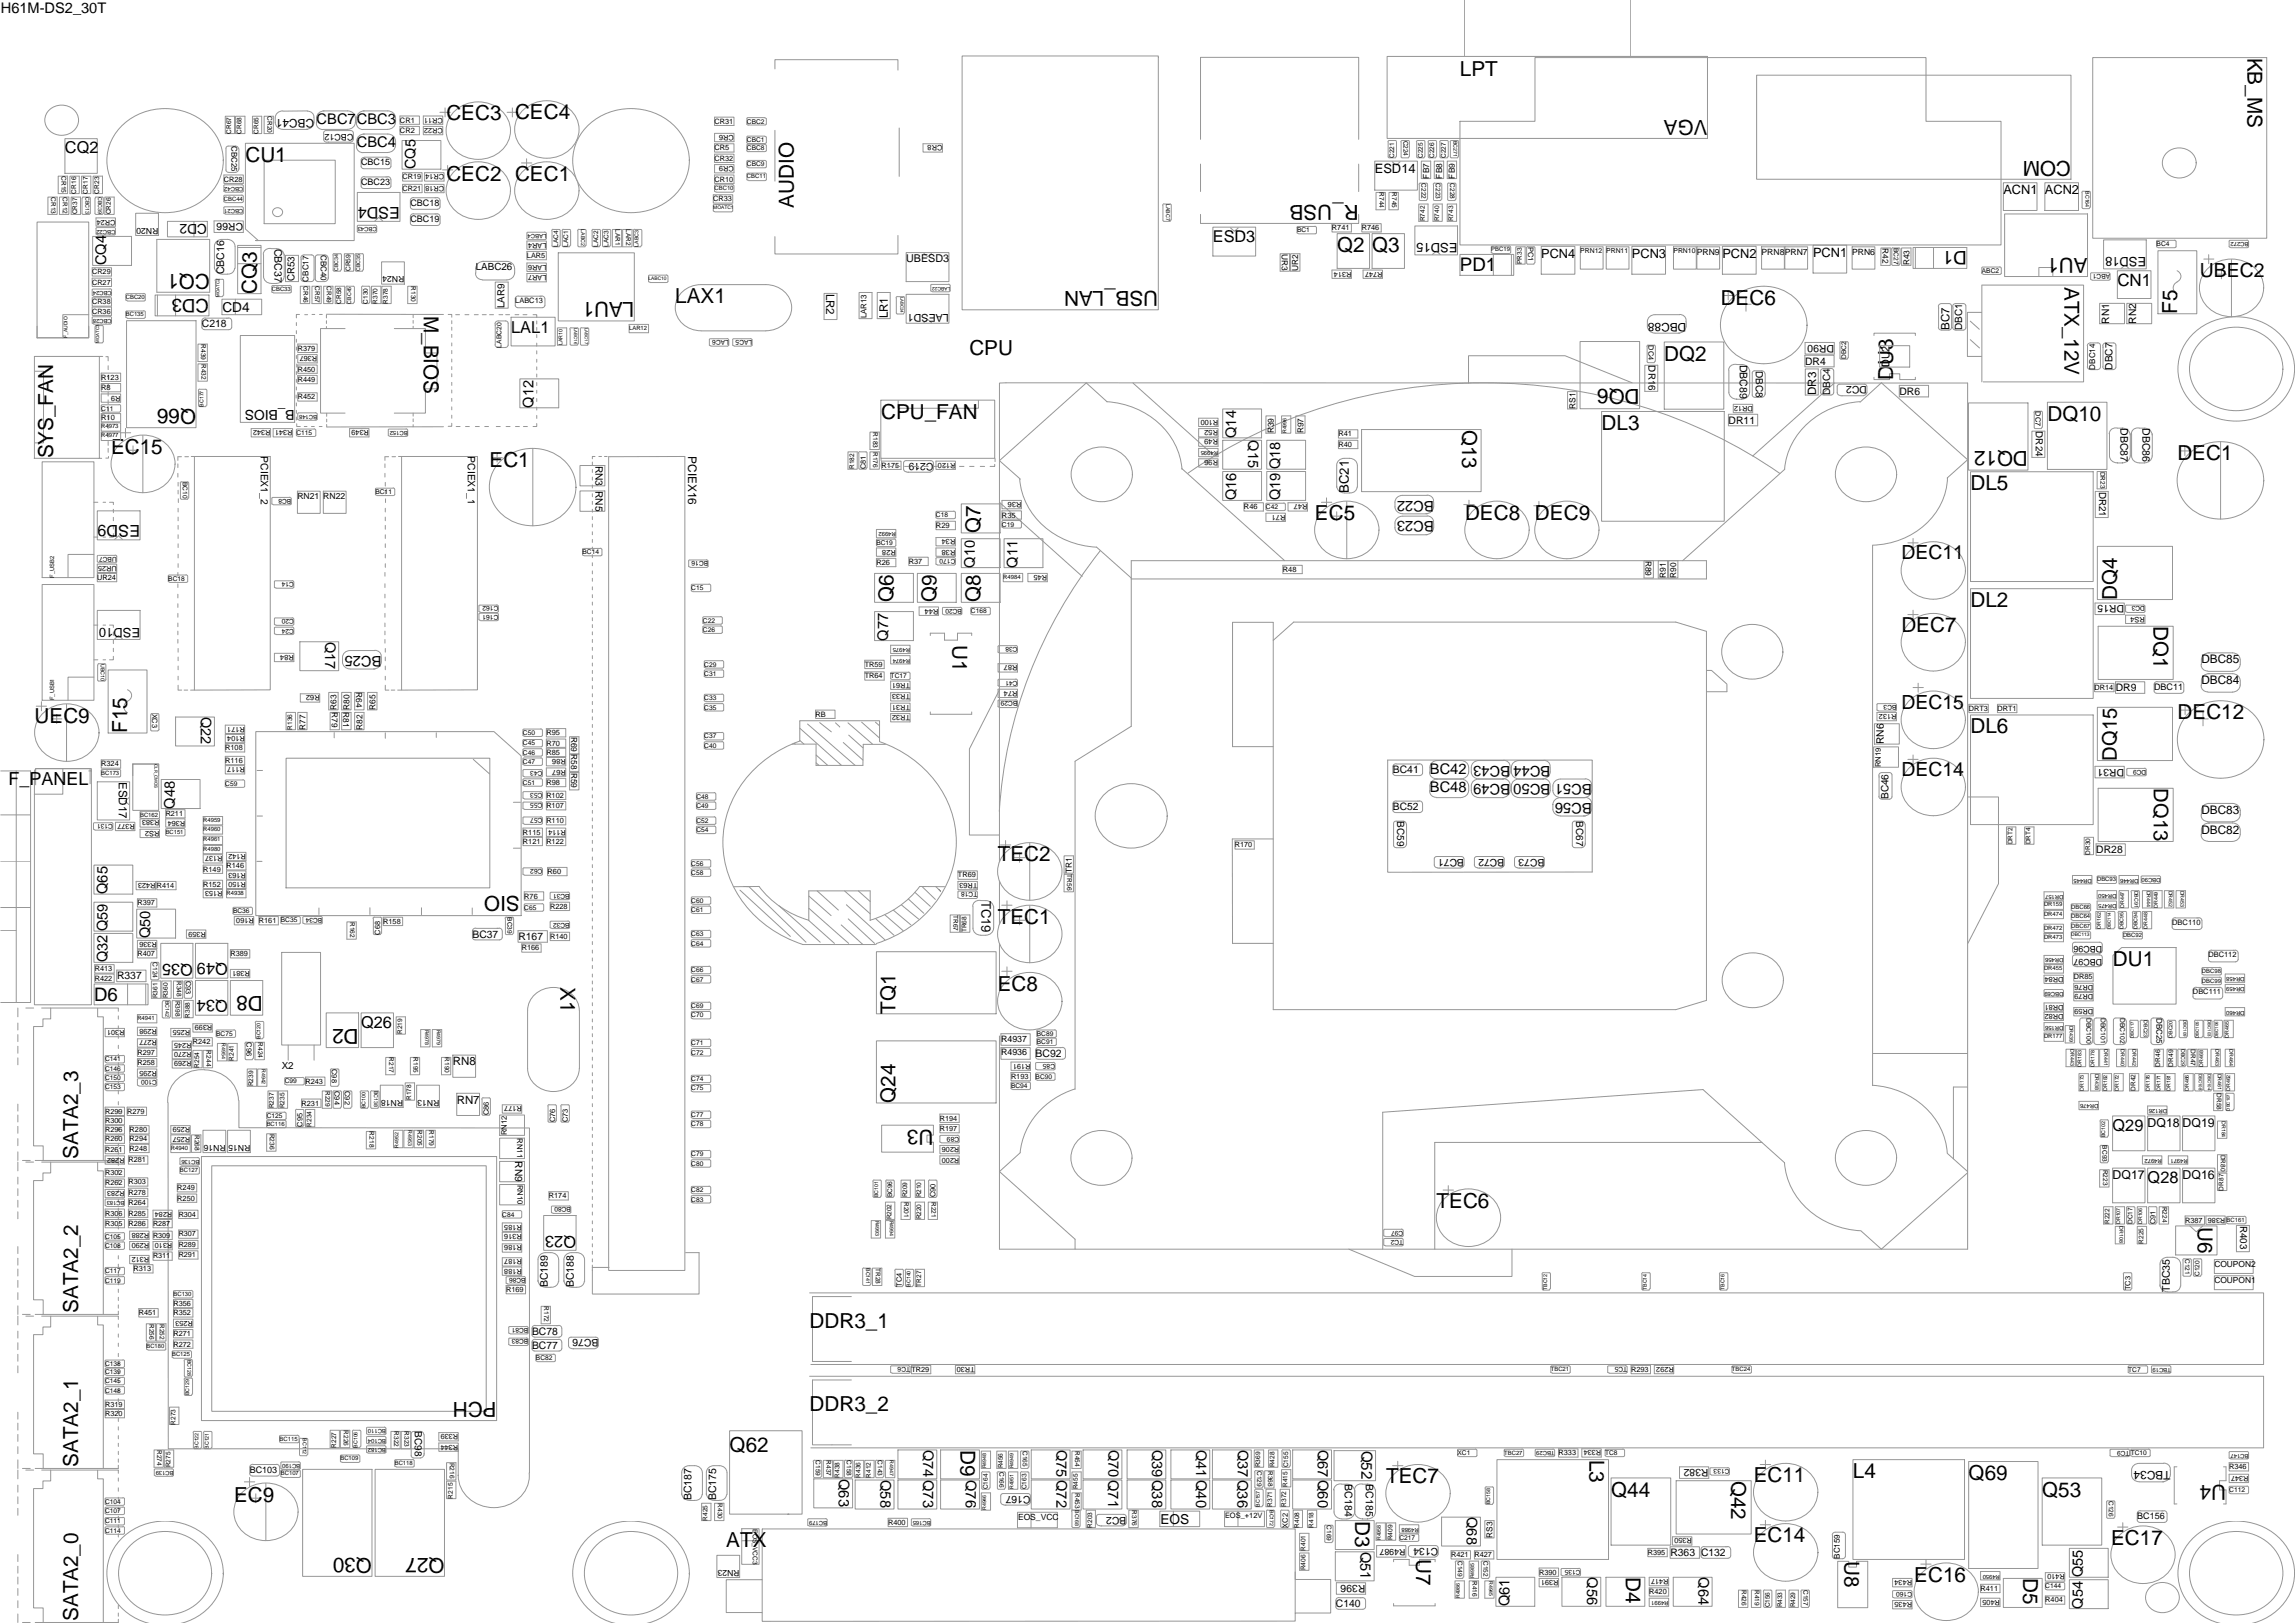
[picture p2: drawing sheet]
<svg xmlns="http://www.w3.org/2000/svg" width="420mm" height="297mm" viewBox="0 0 420 297" stroke-linecap="round" stroke-linejoin="round" font-family="sans-serif">
<defs><g id="words">
<g font-size="3.8">
<text x="411.5" y="10.5" transform="rotate(90 411.5 10.5)">KB_MS</text>
<text x="267.3" y="13.9">LPT</text>
<text x="81.7" y="22">CEC3 CEC4</text>
<text x="312.6" y="21.9" transform="rotate(180 312.6 21.9)">VGA</text>
<text x="44.9" y="29.6">CU1</text>
<text x="379.1" y="29.4" transform="rotate(180 379.1 29.4)">COM</text>
<text x="81.7" y="33">CEC2 CEC1</text>
<text x="145.4" y="38" transform="rotate(-90 145.4 38)">AUDIO</text>
<text x="248.7" y="37.5" transform="rotate(180 248.7 37.5)">R_USB</text>
<text x="244.8" y="46.1">Q2</text>
<text x="251.2" y="46.1">Q3</text>
<text x="382.2" y="47.2" transform="rotate(180 382.2 47.2)">AU1</text>
<text x="38.4" y="50.1" transform="rotate(180 38.4 50.1)">CQ1</text>
<text x="47" y="53.7" transform="rotate(-90 47 53.7)">CQ3</text>
<text x="212.1" y="53.3" transform="rotate(180 212.1 53.3)">USB_LAN</text>
<text x="378" y="52.5" transform="rotate(90 378 52.5)">ATX_12V</text>
<text x="77.6" y="57.8" transform="rotate(90 77.6 57.8)">M_BIOS</text>
<text x="116.1" y="55.3" transform="rotate(180 116.1 55.3)">LAU1</text>
<text x="123.6" y="55.5">LAX1</text>
<text x="315" y="55.8">DEC6</text>
<text x="398.6" y="57.4" transform="rotate(-90 398.6 57.4)">F5</text>
<text x="177.5" y="64.9">CPU</text>
<text x="300.2" y="71.2" transform="rotate(180 300.2 71.2)">DQ6</text>
<text x="304.7" y="66.1">DQ2</text>
<text x="346.6" y="69.5" transform="rotate(-90 346.6 69.5)">DU3</text>
<text x="35.9" y="74.8" transform="rotate(180 35.9 74.8)">Q66</text>
<text x="161.3" y="76.6">CPU_FAN</text>
<text x="374.8" y="77.1">DQ10</text>
<text x="9.7" y="83.9" transform="rotate(-90 9.7 83.9)">SYS_FAN</text>
<text x="20.3" y="83.1">EC15</text>
<text x="267.7" y="78.6" transform="rotate(90 267.7 78.6)">Q13</text>
<text x="293.2" y="78.7">DL3</text>
<text x="371.3" y="82.5" transform="rotate(180 371.3 82.5)">DQ12</text>
<text x="89.6" y="85.4">EC1</text>
<text x="360.8" y="89.7">DL5</text>
<text x="398.6" y="84.2">DEC1</text>
<text x="240.7" y="95.1">EC5</text>
<text x="268.2" y="95.1">DEC8</text>
<text x="281" y="95.1">DEC9</text>
<text x="179.5" y="97.5" transform="rotate(-90 179.5 97.5)">Q7</text>
<text x="163.6" y="110.2" transform="rotate(-90 163.6 110.2)">Q6</text>
<text x="171.4" y="110.2" transform="rotate(-90 171.4 110.2)">Q9</text>
<text x="179.5" y="110.2" transform="rotate(-90 179.5 110.2)">Q8</text>
<text x="360.8" y="111.1">DL2</text>
<text x="387.6" y="109.7" transform="rotate(-90 387.6 109.7)">DQ4</text>
<text x="174.4" y="118" transform="rotate(90 174.4 118)">U1</text>
<text x="348.1" y="115.7">DEC7</text>
<text x="394.2" y="114.6" transform="rotate(90 394.2 114.6)">DQ1</text>
<text x="398.7" y="131.6">DEC12</text>
<text x="6.3" y="132.2">UEC9</text>
<text x="23.3" y="134.2" transform="rotate(-90 23.3 134.2)">F15</text>
<text x="360.8" y="134.2">DL6</text>
<text x="182.7" y="157.6">TEC2</text>
<text x="95.2" y="163.9" transform="rotate(180 95.2 163.9)">SIO</text>
<text x="182.7" y="169.1">TEC1</text>
<text x="386.8" y="176.8">DU1</text>
<text x="48.1" y="182.4" transform="rotate(180 48.1 182.4)">D8</text>
<text x="102.6" y="180.7" transform="rotate(90 102.6 180.7)">X1</text>
<text x="163.9" y="185.5" transform="rotate(-90 163.9 185.5)">TQ1</text>
<text x="182.7" y="181.4">EC8</text>
<text x="65.6" y="188.3" transform="rotate(180 65.6 188.3)">D2</text>
<text x="163.9" y="201.9" transform="rotate(-90 163.9 201.9)">Q24</text>
<text x="170.9" y="206.8" transform="rotate(180 170.9 206.8)">U3</text>
<text x="14.3" y="212.1" transform="rotate(-90 14.3 212.1)">SATA2_3</text>
<text x="263" y="221">TEC6</text>
<text x="402.4" y="224.6" transform="rotate(90 402.4 224.6)">U6</text>
<text x="14.3" y="240.3" transform="rotate(-90 14.3 240.3)">SATA2_2</text>
<text x="148.2" y="243.1">DDR3_1</text>
<text x="90.9" y="256.6" transform="rotate(180 90.9 256.6)">PCH</text>
<text x="148.2" y="258.3">DDR3_2</text>
<text x="14.3" y="268.5" transform="rotate(-90 14.3 268.5)">SATA2_1</text>
<text x="133.6" y="265.7">Q62</text>
<text x="175.8" y="265.4" transform="rotate(90 175.8 265.4)">D9</text>
<text x="291" y="267.1" transform="rotate(90 291 267.1)">L3</text>
<text x="42.9" y="274.8">EC9</text>
<text x="253.8" y="271.5">TEC7</text>
<text x="294.9" y="274">Q44</text>
<text x="317" y="271" transform="rotate(90 317 271)">Q42</text>
<text x="321.1" y="271.3">EC11</text>
<text x="339.2" y="270.5">L4</text>
<text x="360.4" y="270.9">Q69</text>
<text x="373.9" y="274">Q53</text>
<text x="407.5" y="271.8" transform="rotate(180 407.5 271.8)">U4</text>
<text x="248.1" y="278.3" transform="rotate(90 248.1 278.3)">D3</text>
<text x="68.1" y="285.1" transform="rotate(180 68.1 285.1)">Q30</text>
<text x="81.4" y="285.1" transform="rotate(180 81.4 285.1)">Q27</text>
<text x="133" y="283.2">ATX</text>
<text x="259.2" y="285.4" transform="rotate(90 259.2 285.4)">U7</text>
<text x="321.1" y="282.3">EC14</text>
<text x="337.7" y="285.8" transform="rotate(90 337.7 285.8)">U8</text>
<text x="386.5" y="282.7">EC17</text>
<text x="297.6" y="288.7" transform="rotate(90 297.6 288.7)">D4</text>
<text x="350.5" y="289.5">EC16</text>
<text x="370.4" y="288.9" transform="rotate(90 370.4 288.9)">D5</text>
<text x="14.3" y="296.7" transform="rotate(-90 14.3 296.7)">SATA2_0</text>
</g>
<g font-size="3.7">
<text x="387.5" y="139.2" transform="rotate(-90 387.5 139.2)">DQ15</text>
<text x="394.3" y="144.3" transform="rotate(90 394.3 144.3)">DQ13</text>
</g>
<g font-size="3.6">
<text x="402.7" y="50.7">UBEC2</text>
<text x="348.1" y="102.4">DEC11</text>
<text x="348.1" y="129.7">DEC15</text>
<text x="348.1" y="142">DEC14</text>
</g>
<g font-size="3.4">
<text x="360.1" y="46" transform="rotate(180 360.1 46)">D1</text>
<text x="267.3" y="49.7">PD1</text>
<text x="38.3" y="54.7" transform="rotate(180 38.3 54.7)">CD3</text>
<text x="17.2" y="183.2">D6</text>
</g>
<text font-size="3.3" x="1.6" y="143.6">F_PANEL</text>
<text font-size="3.1" x="387.6" y="52.3">CN1</text>
<g font-size="3">
<text x="11.9" y="28.1">CQ2</text>
<text x="73.2" y="37.8" transform="rotate(180 73.2 37.8)">ESD4</text>
<text x="222" y="44.2">ESD3</text>
<text x="93.6" y="60.9">LAL1</text>
<text x="25.6" y="96.1" transform="rotate(180 25.6 96.1)">ESD9</text>
<text x="35.3" y="176.3" transform="rotate(180 35.3 176.3)">Q35</text>
<text x="41.7" y="176.3" transform="rotate(180 41.7 176.3)">Q49</text>
<text x="41.7" y="183.1" transform="rotate(180 41.7 183.1)">Q34</text>
<text x="66.1" y="188.1">Q26</text>
<text x="386.8" y="206.9">Q29</text>
<text x="393.2" y="216.5">Q28</text>
<text x="105.5" y="226.1" transform="rotate(180 105.5 226.1)">Q23</text>
</g>
<text font-size="2.8" x="249.2" y="265.5" transform="rotate(90 249.2 265.5)">Q52</text>
<g font-size="2.7">
<text x=".2" y="2.4">H61M-DS2_30T</text>
<text x="58" y="22.7">CBC7CBC3</text>
<text x="65.3" y="26.9">CBC4</text>
<text x="76.1" y="31" transform="rotate(-90 76.1 31)">CQ5</text>
<text x="19.5" y="48.6" transform="rotate(-90 19.5 48.6)">CQ4</text>
<text x="97.7" y="74.6" transform="rotate(-90 97.7 74.6)">Q12</text>
<text x="226.3" y="80.1" transform="rotate(-90 226.3 80.1)">Q14</text>
<text x="228.5" y="80.6" transform="rotate(90 228.5 80.6)">Q15</text>
<text x="234.4" y="85.9" transform="rotate(-90 234.4 85.9)">Q18</text>
<text x="226.3" y="91.6" transform="rotate(-90 226.3 91.6)">Q16</text>
<text x="234.4" y="91.6" transform="rotate(-90 234.4 91.6)">Q19</text>
<text x="262.5" y="91.6" transform="rotate(180 262.5 91.6)">BC22</text>
<text x="262.5" y="95.4" transform="rotate(180 262.5 95.4)">BC23</text>
<text x="178.5" y="103.9" transform="rotate(-90 178.5 103.9)">Q10</text>
<text x="186.3" y="103.9" transform="rotate(-90 186.3 103.9)">Q11</text>
<text x="59.5" y="117.5" transform="rotate(90 59.5 117.5)">Q17</text>
<text x="162.6" y="117.2" transform="rotate(-90 162.6 117.2)">Q77</text>
<text x="69.8" y="120" transform="rotate(180 69.8 120)">BC25</text>
<text x="36.8" y="131.2" transform="rotate(90 36.8 131.2)">Q22</text>
<text x="261.8" y="141.6">BC42</text>
<text x="283.8" y="140.1" transform="rotate(180 283.8 140.1)">BC44 BC43</text>
<text x="291.4" y="143.6" transform="rotate(180 291.4 143.6)">BC51 BC50 BC49</text>
<text x="32" y="148" transform="rotate(-90 32 148)">Q48</text>
<text x="261.8" y="145">BC48</text>
<text x="291.4" y="146.9" transform="rotate(180 291.4 146.9)">BC56</text>
<text x="19.7" y="163.6" transform="rotate(-90 19.7 163.6)">Q65</text>
<text x="19.7" y="170.4" transform="rotate(-90 19.7 170.4)">Q59</text>
<text x="27.5" y="171.7" transform="rotate(-90 27.5 171.7)">Q50</text>
<text x="19.7" y="176.1" transform="rotate(-90 19.7 176.1)">Q32</text>
<text x="169" y="265.4" transform="rotate(90 169 265.4)">Q74</text>
<text x="193.4" y="265.4" transform="rotate(90 193.4 265.4)">Q75</text>
<text x="202.9" y="265.4" transform="rotate(90 202.9 265.4)">Q70</text>
<text x="211" y="265.4" transform="rotate(90 211 265.4)">Q39</text>
<text x="219" y="265.4" transform="rotate(90 219 265.4)">Q41</text>
<text x="226.6" y="265.4" transform="rotate(90 226.6 265.4)">Q37</text>
<text x="241.3" y="265.4" transform="rotate(90 241.3 265.4)">Q67</text>
<text x="153.6" y="270.7" transform="rotate(90 153.6 270.7)">Q63</text>
<text x="161.2" y="270.9" transform="rotate(90 161.2 270.9)">Q58</text>
<text x="169" y="270.9" transform="rotate(90 169 270.9)">Q73</text>
<text x="176.8" y="270.9" transform="rotate(90 176.8 270.9)">Q76</text>
<text x="193.4" y="270.9" transform="rotate(90 193.4 270.9)">Q72</text>
<text x="202.9" y="270.9" transform="rotate(90 202.9 270.9)">Q71</text>
<text x="210.9" y="270.9" transform="rotate(90 210.9 270.9)">Q38</text>
<text x="219" y="270.9" transform="rotate(90 219 270.9)">Q40</text>
<text x="226.6" y="270.9" transform="rotate(90 226.6 270.9)">Q36</text>
<text x="241.3" y="270.9" transform="rotate(90 241.3 270.9)">Q60</text>
<text x="268.6" y="277.7" transform="rotate(90 268.6 277.7)">Q68</text>
<text x="249.1" y="284" transform="rotate(90 249.1 284)">Q51</text>
<text x="276.4" y="294" transform="rotate(-90 276.4 294)">Q61</text>
<text x="290.6" y="288.7" transform="rotate(90 290.6 288.7)">Q56</text>
<text x="310.9" y="288.7" transform="rotate(90 310.9 288.7)">Q64</text>
<text x="381.3" y="288.7" transform="rotate(-90 381.3 288.7)">Q55</text>
<text x="381.3" y="294.4" transform="rotate(-90 381.3 294.4)">Q54</text>
</g>
<g font-size="2.5">
<text x="37.9" y="41" transform="rotate(180 37.9 41)">CD2</text>
<text x="40.7" y="57">CD4</text>
<text x="53.9" y="75" transform="rotate(180 53.9 75)">B_BIOS</text>
<text x="212.4" y="278.8">EOS</text>
</g>
<g font-size="2.4">
<text x="251.7" y="31.6">ESD14</text>
<text x="266.8" y="44.5" transform="rotate(180 266.8 44.5)">ESD15</text>
<text x="392.9" y="47.1" transform="rotate(180 392.9 47.1)">ESD18</text>
<text x="246.9" y="90.2" transform="rotate(-90 246.9 90.2)">BC21</text>
<text x="25.6" y="114.9" transform="rotate(180 25.6 114.9)">ESD10</text>
<text x="179.7" y="164.8" transform="rotate(90 179.7 164.8)">TC19</text>
</g>
<g font-size="2.3">
<text x="366.8" y="35.5">ACN1</text>
<text x="374.4" y="35.5">ACN2</text>
<text x="282.2" y="47.2">PCN4</text>
<text x="298.8" y="47.2">PCN3</text>
<text x="315.3" y="47.2">PCN2</text>
<text x="331.9" y="47">PCN1</text>
<text x="393.2" y="206.3">DQ18</text>
<text x="399.6" y="206.3">DQ19</text>
<text x="386.8" y="215.8">DQ17</text>
<text x="399.6" y="215.8">DQ16</text>
</g>
<g font-size="2.2">
<text x="57.5" y="21.7" transform="rotate(180 57.5 21.7)">CBC41</text>
<text x="308.7" y="59" transform="rotate(180 308.7 59)">DBC88</text>
<text x="126" y="83.5" transform="rotate(90 126 83.5)">PCIEX16</text>
<text x="403" y="121.4">DBC85</text>
<text x="403" y="125.2">DBC84</text>
<text x="403" y="149">DBC83</text>
<text x="403" y="152.5">DBC82</text>
<text x="397.4" y="269.3" transform="rotate(180 397.4 269.3)">TBC34</text>
</g>
<g font-size="2.1">
<text x="151.3" y="53.7" transform="rotate(90 151.3 53.7)">LR2</text>
<text x="162.6" y="58.3" transform="rotate(-90 162.6 58.3)">LR1</text>
<text x="356.9" y="60.4" transform="rotate(-90 356.9 60.4)">BC7</text>
<text x="332.5" y="72.3" transform="rotate(-90 332.5 72.3)">DR3</text>
<text x="21.8" y="143.1" transform="rotate(90 21.8 143.1)">ESD17</text>
<text x="82.9" y="195">RN8</text>
<text x="83.6" y="202">RN7</text>
</g>
<g font-size="2">
<text x="165.9" y="48">UBESD3</text>
<text x="173.7" y="57.4" transform="rotate(180 173.7 57.4)">LAESD1</text>
<text x="345.9" y="67.2" transform="rotate(-90 345.9 67.2)">DU2</text>
</g>
<g font-size="1.9">
<text x="44.5" y="40.8" transform="rotate(180 44.5 40.8)">CR66</text>
<text x="50.2" y="45.5" transform="rotate(90 50.2 45.5)">CBC37</text>
<text x="41.1" y="50.2" transform="rotate(-90 41.1 50.2)">CBC16</text>
<text x="37" y="59.9">C218</text>
<text x="386.1" y="59.2" transform="rotate(-90 386.1 59.2)">RN1</text>
<text x="391.1" y="59.2" transform="rotate(-90 391.1 59.2)">RN2</text>
<text x="335.8" y="63.1" transform="rotate(180 335.8 63.1)">DR90</text>
<text x="318.5" y="66.7" transform="rotate(90 318.5 66.7)">DBC89</text>
<text x="330.5" y="66.7">DR4</text>
<text x="341.8" y="70.7" transform="rotate(180 341.8 70.7)">DC2</text>
<text x="386.7" y="67.6" transform="rotate(-90 386.7 67.6)">DBC7</text>
<text x="316.5" y="77.5">DR11</text>
<text x="347.8" y="72.2">DR6</text>
<text x="47.7" y="83.5" transform="rotate(90 47.7 83.5)">PCIEX1_2</text>
<text x="85.7" y="83.5" transform="rotate(90 85.7 83.5)">PCIEX1_1</text>
<text x="388.2" y="78.4" transform="rotate(90 388.2 78.4)">DBC87</text>
<text x="392.2" y="78.4" transform="rotate(90 392.2 78.4)">DBC86</text>
<text x="109" y="85.2" transform="rotate(90 109 85.2)">RN3</text>
<text x="109" y="89.9" transform="rotate(90 109 89.9)">RN5</text>
<text x="170.9" y="84.7" transform="rotate(180 170.9 84.7)">C219</text>
<text x="388.9" y="110.8" transform="rotate(180 388.9 110.8)">DR15</text>
<text x="387.3" y="126.5">DR9</text>
<text x="344.9" y="136.2" transform="rotate(-90 344.9 136.2)">RN6</text>
<text x="255" y="141.5">BC41</text>
<text x="388.9" y="140.7" transform="rotate(180 388.9 140.7)">DR31</text>
<text x="255" y="148.3">BC52</text>
<text x="345.7" y="146.3" transform="rotate(-90 345.7 146.3)">BC46</text>
<text x="268" y="157.2" transform="rotate(180 268 157.2)">BC71</text>
<text x="275.4" y="157.2" transform="rotate(180 275.4 157.2)">BC72</text>
<text x="282.7" y="157.2" transform="rotate(180 282.7 157.2)">BC73</text>
<text x="383.8" y="156.1">DR28</text>
<text x="86.5" y="171.6">BC37</text>
<text x="94.9" y="172">R167</text>
<text x="21.4" y="179.2">R337</text>
<text x="189.6" y="193.4">BC92</text>
<text x="94.3" y="212.6" transform="rotate(90 94.3 212.6)">RN9</text>
<text x="100.3" y="235.6" transform="rotate(-90 100.3 235.6)">BC189</text>
<text x="105" y="235.6" transform="rotate(-90 105 235.6)">BC188</text>
<text x="397.2" y="236.5" transform="rotate(-90 397.2 236.5)">TBC35</text>
<text x="97.4" y="244.3">BC78</text>
<text x="109.5" y="245.1" transform="rotate(180 109.5 245.1)">BC76</text>
<text x="97.4" y="246.8">BC77</text>
<text x="312.8" y="268.9" transform="rotate(180 312.8 268.9)">R382</text>
<text x="126.6" y="274.6" transform="rotate(-90 126.6 274.6)">BC187</text>
<text x="131.1" y="274.6" transform="rotate(-90 131.1 274.6)">BC175</text>
<text x="188.6" y="273.7" transform="rotate(180 188.6 273.7)">C167</text>
<text x="246.2" y="271.6" transform="rotate(90 246.2 271.6)">BC184</text>
<text x="250" y="271.6" transform="rotate(90 250 271.6)">BC185</text>
<text x="206.2" y="277.6" transform="rotate(180 206.2 277.6)">BC2</text>
<text x="263.3" y="283.3" transform="rotate(180 263.3 283.3)">C134</text>
<text x="305.8" y="284.8">R363</text>
<text x="311.4" y="284.8">C132</text>
<text x="250" y="290.1" transform="rotate(180 250 290.1)">R396</text>
<text x="244.6" y="294.1">C140</text>
</g>
<g font-size="1.8">
<text x="53.9" y="51.5" transform="rotate(-90 53.9 51.5)">CR53</text>
<text x="87.1" y="49.4">LABC26</text>
<text x="92.3" y="56.4" transform="rotate(-90 92.3 56.4)">LAR9</text>
<text x="359.2" y="60.4" transform="rotate(-90 359.2 60.4)">DBC1</text>
<text x="301.8" y="66.9" transform="rotate(90 301.8 66.9)">DR16</text>
<text x="321.5" y="67.9" transform="rotate(90 321.5 67.9)">DBC8</text>
<text x="335" y="72.3" transform="rotate(-90 335 72.3)">DBC4</text>
<text x="372.7" y="79" transform="rotate(90 372.7 79)">DR24</text>
<text x="384.3" y="90" transform="rotate(90 384.3 90)">DR21</text>
<text x="255.8" y="150.3" transform="rotate(90 255.8 150.3)">BC59</text>
<text x="288.5" y="150.3" transform="rotate(90 288.5 150.3)">BC67</text>
<text x="51.6" y="195.6">X2</text>
<text x="410.1" y="224.3" transform="rotate(90 410.1 224.3)">R403</text>
<text x="76" y="262" transform="rotate(90 76 262)">BC98</text>
</g>
<g font-size="1.6">
<text x="64.7" y="24.5" transform="rotate(180 64.7 24.5)">CBC12</text>
<text x="66.1" y="30.2">CBC15</text>
<text x="66.1" y="33.9">CBC23</text>
<text x="29" y="41.7" transform="rotate(180 29 41.7)">RN20</text>
<text x="75.1" y="37.7">CBC18</text>
<text x="75.1" y="40.6">CBC19</text>
<text x="310.7" y="46.6">PRN9</text>
<text x="322.5" y="46.6">PRN8</text>
<text x="326.8" y="46.6">PRN7</text>
<text x="339.1" y="46.6">PRN6</text>
<text x="74" y="50.6" transform="rotate(180 74 50.6)">RN24</text>
<text x="54.5" y="91.3">RN21</text>
<text x="59.2" y="91.3">RN22</text>
<text x="394.4" y="126.3">DBC11</text>
<text x="384.9" y="173.1" transform="rotate(180 384.9 173.1)">DBC96</text>
<text x="384.9" y="175.4" transform="rotate(180 384.9 175.4)">DBC97</text>
<text x="183.3" y="190.6">R4937</text>
<text x="183.3" y="193.2">R4936</text>
<text x="73.8" y="201.3" transform="rotate(180 73.8 201.3)">RN18</text>
<text x="80.4" y="201.3" transform="rotate(180 80.4 201.3)">RN13</text>
<text x="41.3" y="209.5" transform="rotate(180 41.3 209.5)">RN16</text>
<text x="45.8" y="209.5" transform="rotate(180 45.8 209.5)">RN15</text>
<text x="45.7" y="269.5">BC103</text>
<text x="186.4" y="278.2">EOS_VCC</text>
<text x="391.3" y="278">BC156</text>
<text x="135.4" y="287.3" transform="rotate(180 135.4 287.3)">RN23</text>
<text x="257.3" y="283.5" transform="rotate(180 257.3 283.5)">R4987</text>
</g>
<g font-size="1.5">
<text x="42.4" y="26.7" transform="rotate(90 42.4 26.7)">CBC25</text>
<text x="261.6" y="32.7" transform="rotate(-90 261.6 32.7)">FB7</text>
<text x="264" y="32.7" transform="rotate(-90 264 32.7)">FB8</text>
<text x="266.4" y="32.7" transform="rotate(-90 266.4 32.7)">FB9</text>
<text x="58.7" y="46.7" transform="rotate(90 58.7 46.7)">CBC40</text>
<text x="234.7" y="46.4" transform="rotate(90 234.7 46.4)">UR3</text>
<text x="344.6" y="45.4" transform="rotate(90 344.6 45.4)">R42</text>
<text x="56.5" y="51.5" transform="rotate(-90 56.5 51.5)">CBC17</text>
<text x="237.7" y="49.6" transform="rotate(-90 237.7 49.6)">UR2</text>
<text x="349.6" y="48.6" transform="rotate(-90 349.6 48.6)">R43</text>
<text x="383.5" y="67.6" transform="rotate(-90 383.5 67.6)">DBC14</text>
<text x="288.4" y="74.8" transform="rotate(-90 288.4 74.8)">RS1</text>
<text x="233.2" y="79.3" transform="rotate(-90 233.2 79.3)">R39</text>
<text x="238.6" y="79.3" transform="rotate(-90 238.6 79.3)">R97</text>
<text x="301.3" y="102.6" transform="rotate(90 301.3 102.6)">R89</text>
<text x="305" y="105.8" transform="rotate(-90 305 105.8)">R91</text>
<text x="306.9" y="105.8" transform="rotate(-90 306.9 105.8)">R90</text>
<text x="60.7" y="130.4" transform="rotate(90 60.7 130.4)">R79</text>
<text x="61.6" y="129.9" transform="rotate(-90 61.6 129.9)">R63</text>
<text x="62.9" y="130.4" transform="rotate(90 62.9 130.4)">R81</text>
<text x="64" y="129.9" transform="rotate(-90 64 129.9)">R80</text>
<text x="65.2" y="126.7" transform="rotate(90 65.2 126.7)">R64</text>
<text x="68.7" y="129.9" transform="rotate(-90 68.7 129.9)">R65</text>
<text x="55.9" y="133.6" transform="rotate(-90 55.9 133.6)">R77</text>
<text x="66.3" y="133.6" transform="rotate(-90 66.3 133.6)">R82</text>
<text x="104.6" y="134.8" transform="rotate(90 104.6 134.8)">R69 R58 R59</text>
<text x="196.2" y="159.8" transform="rotate(-90 196.2 159.8)">TR1</text>
<text x="394.8" y="186.3" transform="rotate(90 394.8 186.3)">DBC25</text>
<text x="405.4" y="231.9">COUPON2</text>
<text x="405.4" y="234.9">COUPON1</text>
<text x="273.2" y="281.5" transform="rotate(-90 273.2 281.5)">RS3</text>
<text x="336.9" y="285.3" transform="rotate(-90 336.9 285.3)">BC159</text>
</g>
<g font-size="1.4">
<text x="73.2" y="22.5">CR1</text>
<text x="73.2" y="24.4">CR2</text>
<text x="130.8" y="27.5">CR5</text>
<text x="134.4" y="24.7" transform="rotate(180 134.4 24.7)">CR6</text>
<text x="172.5" y="26.6" transform="rotate(180 172.5 26.6)">CR8</text>
<text x="134.4" y="30.4" transform="rotate(180 134.4 30.4)">CR9</text>
<text x="279.7" y="45.2" transform="rotate(90 279.7 45.2)">PC1</text>
<text x="94.3" y="55.4">LABC13</text>
<text x="158.6" y="58.3" transform="rotate(-90 158.6 58.3)">LAR13</text>
<text x="18.5" y="71.4">R8</text>
<text x="18.5" y="76.9">R10</text>
<text x="22.1" y="72.4" transform="rotate(180 22.1 72.4)">R9</text>
<text x="223" y="80.4" transform="rotate(180 223 80.4)">R49</text>
<text x="223" y="78.7" transform="rotate(180 223 78.7)">R52</text>
<text x="245" y="79.9">R41</text>
<text x="245" y="81.8">R40</text>
<text x="223" y="84.3" transform="rotate(180 223 84.3)">R96</text>
<text x="183.4" y="94.7">R35</text>
<text x="187" y="91.9" transform="rotate(180 187 91.9)">R36</text>
<text x="227.7" y="93.2">R46</text>
<text x="235.3" y="94.2" transform="rotate(180 235.3 94.2)">R71</text>
<text x="239.4" y="92.3" transform="rotate(180 239.4 92.3)">R47</text>
<text x="164" y="100.6" transform="rotate(180 164 100.6)">R28</text>
<text x="171.4" y="96.6">R29</text>
<text x="174.9" y="100.6" transform="rotate(180 174.9 100.6)">R38</text>
<text x="174.9" y="98.7" transform="rotate(180 174.9 98.7)">R34</text>
<text x="160.5" y="103.4">R26</text>
<text x="166.4" y="103.2">R37</text>
<text x="191.7" y="105.2" transform="rotate(180 191.7 105.2)">R45</text>
<text x="234.9" y="104.7">R48</text>
<text x="171.8" y="111.4" transform="rotate(180 171.8 111.4)">R44</text>
<text x="392.7" y="112.9" transform="rotate(180 392.7 112.9)">RS4</text>
<text x="53.8" y="119.9" transform="rotate(180 53.8 119.9)">R84</text>
<text x="186.3" y="121.8" transform="rotate(180 186.3 121.8)">R87</text>
<text x="58.5" y="127.3" transform="rotate(180 58.5 127.3)">R62</text>
<text x="149.3" y="131.2">RB</text>
<text x="186.3" y="126.4" transform="rotate(180 186.3 126.4)">R74</text>
<text x="100" y="134.6">R95</text>
<text x="100" y="136.5">R70</text>
<text x="100" y="138.2">R85</text>
<text x="100" y="143.7">R98</text>
<text x="103.6" y="140.8" transform="rotate(180 103.6 140.8)">R67</text>
<text x="103.6" y="138.9" transform="rotate(180 103.6 138.9)">R86</text>
<text x="344.3" y="140.4" transform="rotate(-90 344.3 140.4)">RN19</text>
<text x="29.2" y="152.1" transform="rotate(180 29.2 152.1)">RS2</text>
<text x="100.3" y="160">R60</text>
<text x="96" y="164.4">R76</text>
<text x="397.7" y="169.2">DBC110</text>
<text x="404.3" y="175.2">DBC112</text>
<text x="401.5" y="181.9">DBC111</text>
<text x="45.1" y="190.8" transform="rotate(90 45.1 190.8)">C96</text>
<text x="60.8" y="195.6" transform="rotate(90 60.8 195.6)">C98</text>
<text x="61.2" y="199.7" transform="rotate(90 61.2 199.7)">C94</text>
<text x="63.2" y="199.7" transform="rotate(90 63.2 199.7)">C92</text>
<text x="89.5" y="204.1" transform="rotate(-90 89.5 204.1)">C86</text>
<text x="92.8" y="207.8" transform="rotate(-90 92.8 207.8)">RN12</text>
<text x="94.7" y="208.3" transform="rotate(90 94.7 208.3)">RN11</text>
<text x="101.6" y="205.4" transform="rotate(-90 101.6 205.4)">C76</text>
<text x="104" y="205.4" transform="rotate(-90 104 205.4)">C73</text>
<text x="94.7" y="216.8" transform="rotate(90 94.7 216.8)">RN10</text>
<text x="171.3" y="219.2" transform="rotate(-90 171.3 219.2)">C90</text>
<text x="165.1" y="235.5" transform="rotate(-90 165.1 235.5)">TC4</text>
<text x="390" y="236.1" transform="rotate(-90 390 236.1)">TC3</text>
<text x="224.3" y="277.8">EOS_+12V</text>
<text x="235.7" y="279.6" transform="rotate(-90 235.7 279.6)">XC2</text>
</g>
<g font-size="1.3">
<text x="81.1" y="23.4" transform="rotate(180 81.1 23.4)">CR22</text>
<text x="81.1" y="21.5" transform="rotate(180 81.1 21.5)">CR11</text>
<text x="130.8" y="22.6">CR31</text>
<text x="130.8" y="29.4">CR32</text>
<text x="41" y="33.2">CR28</text>
<text x="73.7" y="34.9">CR21</text>
<text x="73.7" y="32.8">CR19</text>
<text x="81.3" y="34" transform="rotate(180 81.3 34)">CR18</text>
<text x="81.3" y="31.9" transform="rotate(180 81.3 31.9)">CR14</text>
<text x="130.8" y="33.2">CR10</text>
<text x="21.1" y="40.2" transform="rotate(180 21.1 40.2)">CR24</text>
<text x="130.6" y="36.9">CR33</text>
<text x="96.5" y="47.2">LAR5</text>
<text x="100" y="44.4" transform="rotate(180 100 44.4)">LAR4</text>
<text x="243.8" y="42.1">R741</text>
<text x="249.3" y="42.1">R746</text>
<text x="289.3" y="46.3">PRN12</text>
<text x="294.1" y="46.3">PRN11</text>
<text x="306.4" y="46.3">PRN10</text>
<text x="16.9" y="52.1">CR27</text>
<text x="16.9" y="50.2">CR29</text>
<text x="100" y="48.5" transform="rotate(180 100 48.5)">LAR6</text>
<text x="100" y="50.4" transform="rotate(180 100 50.4)">LAR7</text>
<text x="247.4" y="49.7" transform="rotate(180 247.4 49.7)">R314</text>
<text x="253.1" y="49.7" transform="rotate(180 253.1 49.7)">R747</text>
<text x="16.9" y="57.4">CR36</text>
<text x="16.9" y="55.7">CR38</text>
<text x="54.5" y="64.2">R379</text>
<text x="58.1" y="65.2" transform="rotate(180 58.1 65.2)">R367</text>
<text x="301.8" y="63.2" transform="rotate(90 301.8 63.2)">DC4</text>
<text x="18.5" y="69.5">R123</text>
<text x="54.5" y="68">R450</text>
<text x="54.5" y="69.9">R449</text>
<text x="54.5" y="73.1">R452</text>
<text x="223" y="76.8" transform="rotate(180 223 76.8)">R100</text>
<text x="320.9" y="74.3" transform="rotate(180 320.9 74.3)">DR12</text>
<text x="372.7" y="75.3" transform="rotate(90 372.7 75.3)">DC7</text>
<text x="53.6" y="78.7" transform="rotate(180 53.6 78.7)">R341 R342</text>
<text x="67.6" y="78.7" transform="rotate(180 67.6 78.7)">R349</text>
<text x="158.5" y="85.9" transform="rotate(-90 158.5 85.9)">C81</text>
<text x="161.4" y="85.6">R175</text>
<text x="174.9" y="84.7" transform="rotate(180 174.9 84.7)">R120</text>
<text x="17.8" y="106.2">UR24</text>
<text x="21.4" y="103.5" transform="rotate(180 21.4 103.5)">UR25</text>
<text x="158.3" y="124.2">TR64</text>
<text x="158.3" y="122">TR59</text>
<text x="166.6" y="124.9" transform="rotate(180 166.6 124.9)">TR61</text>
<text x="27.8" y="130.6" transform="rotate(90 27.8 130.6)">XC3</text>
<text x="166.6" y="130.9" transform="rotate(180 166.6 130.9)">TR32</text>
<text x="166.6" y="127.1" transform="rotate(180 166.6 127.1)">TR33</text>
<text x="166.6" y="129" transform="rotate(180 166.6 129)">TR31</text>
<text x="347.2" y="130.7" transform="rotate(180 347.2 130.7)">R132</text>
<text x="360.5" y="130.1">DRT3</text>
<text x="365.7" y="130.1">DRT1</text>
<text x="383.5" y="126.3">DR14</text>
<text x="41.2" y="137.3">R108</text>
<text x="44.8" y="133" transform="rotate(180 44.8 133)">R171</text>
<text x="44.8" y="134.7" transform="rotate(180 44.8 134.7)">R104</text>
<text x="18.5" y="140.3">R324</text>
<text x="41.2" y="139.6">R116</text>
<text x="44.8" y="140.4" transform="rotate(180 44.8 140.4)">R117</text>
<text x="30.3" y="149.4">R211</text>
<text x="100" y="147.9">R107</text>
<text x="100" y="146">R102</text>
<text x="24.7" y="150.8" transform="rotate(180 24.7 150.8)">R377 C131</text>
<text x="29.2" y="150.2" transform="rotate(180 29.2 150.2)">R383</text>
<text x="33.9" y="150.2" transform="rotate(180 33.9 150.2)">R364</text>
<text x="95.7" y="154.5">R121</text>
<text x="95.7" y="152.8">R115</text>
<text x="100" y="150.6">R110</text>
<text x="100" y="154.5">R122</text>
<text x="103.6" y="151.8" transform="rotate(180 103.6 151.8)">R114</text>
<text x="226.1" y="155.1">R170</text>
<text x="28.5" y="161.6" transform="rotate(180 28.5 161.6)">R423</text>
<text x="37.2" y="159.5">R149</text>
<text x="40.8" y="156.7" transform="rotate(180 40.8 156.7)">R137</text>
<text x="41.5" y="158.9">R146</text>
<text x="45" y="159.7" transform="rotate(180 45 159.7)">R163</text>
<text x="45" y="161.4" transform="rotate(180 45 161.4)">R150</text>
<text x="45" y="156.3" transform="rotate(180 45 156.3)">R142</text>
<text x="175.4" y="160.6">TR69</text>
<text x="178.9" y="161.6" transform="rotate(180 178.9 161.6)">TR63</text>
<text x="25.2" y="165.7">R397</text>
<text x="28.7" y="162.5">R414</text>
<text x="37.2" y="162.3">R152</text>
<text x="40.8" y="163.1" transform="rotate(180 40.8 163.1)">R153</text>
<text x="100.7" y="166.3">R228</text>
<text x="28.7" y="172.4" transform="rotate(180 28.7 172.4)">R336</text>
<text x="37.7" y="170.5" transform="rotate(180 37.7 170.5)">R359</text>
<text x="46.4" y="168" transform="rotate(180 46.4 168)">R160</text>
<text x="47.4" y="169">R161 BC35</text>
<text x="69.6" y="171" transform="rotate(-90 69.6 171)">C68</text>
<text x="70.2" y="169.1">R158</text>
<text x="95.5" y="173.9">R166</text>
<text x="100.7" y="171.8">R140</text>
<text x="17.3" y="179.5">R422</text>
<text x="17.3" y="177.8">R413</text>
<text x="25.2" y="175">R407</text>
<text x="34" y="179.5" transform="rotate(90 34 179.5)">C93</text>
<text x="42.2" y="175">R389</text>
<text x="45.7" y="177.7" transform="rotate(180 45.7 177.7)">R381</text>
<text x="377.8" y="178.8" transform="rotate(180 377.8 178.8)">DR84</text>
<text x="379.7" y="179.3">DR85</text>
<text x="377.8" y="183.9" transform="rotate(180 377.8 183.9)">DR81</text>
<text x="377.8" y="185.5" transform="rotate(180 377.8 185.5)">DR82</text>
<text x="383.2" y="181.9" transform="rotate(180 383.2 181.9)">DR79</text>
<text x="383.2" y="184.7" transform="rotate(180 383.2 184.7)">DR59</text>
<text x="383.2" y="180.3" transform="rotate(180 383.2 180.3)">DR76</text>
<text x="22.8" y="188.5" transform="rotate(180 22.8 188.5)">R301</text>
<text x="28.7" y="188.3" transform="rotate(180 28.7 188.3)">R298</text>
<text x="28.7" y="190.4" transform="rotate(180 28.7 190.4)">R277</text>
<text x="34.8" y="188.5" transform="rotate(180 34.8 188.5)">R255</text>
<text x="35.1" y="190.9" transform="rotate(180 35.1 190.9)">R245</text>
<text x="35.3" y="191.1">R242</text>
<text x="38.9" y="187.7" transform="rotate(180 38.9 187.7)">R399</text>
<text x="25.2" y="193">R297</text>
<text x="25.2" y="194.9">R258</text>
<text x="28.7" y="195.9" transform="rotate(180 28.7 195.9)">R295</text>
<text x="35.1" y="192.6" transform="rotate(180 35.1 192.6)">R270</text>
<text x="35.1" y="194.3" transform="rotate(180 35.1 194.3)">R269</text>
<text x="185.1" y="197.5">R193</text>
<text x="188.6" y="194.7" transform="rotate(180 188.6 194.7)">R191</text>
<text x="19.3" y="203.8">R299 R279</text>
<text x="55.2" y="202.4">R231</text>
<text x="55.9" y="198.3">R243</text>
<text x="95.5" y="202.5" transform="rotate(180 95.5 202.5)">R177</text>
<text x="19.3" y="207.2">R296</text>
<text x="19.3" y="208.9">R260</text>
<text x="19.3" y="205.5">R300</text>
<text x="23.7" y="207.2">R280</text>
<text x="23.7" y="208.9">R294</text>
<text x="34.8" y="206.3" transform="rotate(180 34.8 206.3)">R259</text>
<text x="34.8" y="208" transform="rotate(180 34.8 208)">R257</text>
<text x="55.4" y="206.2" transform="rotate(-90 55.4 206.2)">C95</text>
<text x="172.1" y="207">R197</text>
<text x="172.1" y="205.1">R194</text>
<text x="175.6" y="210" transform="rotate(180 175.6 210)">R206</text>
<text x="19.3" y="210.8">R261</text>
<text x="19.3" y="215.1">R302</text>
<text x="22.8" y="211.9" transform="rotate(180 22.8 211.9)">R282</text>
<text x="23.5" y="212.7">R281</text>
<text x="23.7" y="210.6">R248</text>
<text x="175.6" y="211.9" transform="rotate(180 175.6 211.9)">R200</text>
<text x="19.3" y="217">R262</text>
<text x="22.8" y="218" transform="rotate(180 22.8 218)">R283</text>
<text x="23.5" y="218.7">R278</text>
<text x="23.5" y="220.6">R264</text>
<text x="23.5" y="216.8">R303</text>
<text x="31.5" y="221.8" transform="rotate(180 31.5 221.8)">R284</text>
<text x="32.5" y="217.8">R249</text>
<text x="32.5" y="219.7">R250</text>
<text x="100.5" y="219.3">R174</text>
<text x="19.3" y="222.5">R306</text>
<text x="19.3" y="224.4">R305</text>
<text x="23.5" y="224.4">R286</text>
<text x="23.5" y="222.5">R285</text>
<text x="27.3" y="227.5" transform="rotate(180 27.3 227.5)">R290</text>
<text x="27.3" y="225.6" transform="rotate(180 27.3 225.6)">R288</text>
<text x="28" y="224.4">R287</text>
<text x="28" y="226.5">R309</text>
<text x="31.5" y="227.5" transform="rotate(180 31.5 227.5)">R310</text>
<text x="32.7" y="222.7">R304</text>
<text x="32.7" y="226.3">R307</text>
<text x="95.5" y="224.1" transform="rotate(180 95.5 224.1)">R185</text>
<text x="95.5" y="225.8" transform="rotate(180 95.5 225.8)">R316</text>
<text x="95.5" y="227.9" transform="rotate(180 95.5 227.9)">R186</text>
<text x="394.6" y="224" transform="rotate(-90 394.6 224)">C91</text>
<text x="400" y="223.8">R387</text>
<text x="407.4" y="222.9" transform="rotate(180 407.4 222.9)">R386</text>
<text x="24.5" y="232.7">R313</text>
<text x="27.3" y="230.1" transform="rotate(180 27.3 230.1)">R312</text>
<text x="28" y="230.3">R311</text>
<text x="32.7" y="230.1">R291</text>
<text x="32.7" y="228.2">R289</text>
<text x="95.5" y="232.2" transform="rotate(180 95.5 232.2)">R188</text>
<text x="95.5" y="230.5" transform="rotate(180 95.5 230.5)">R187</text>
<text x="31.8" y="239">R356</text>
<text x="92.7" y="236.5">R169</text>
<text x="25.4" y="240.7">R451</text>
<text x="31.8" y="244.5">R271</text>
<text x="31.8" y="240.7">R352</text>
<text x="35.3" y="241.7" transform="rotate(180 35.3 241.7)">R253</text>
<text x="31.8" y="246.4">R272</text>
<text x="166.8" y="251.1">TR29</text>
<text x="178.5" y="250.2" transform="rotate(180 178.5 250.2)">TR30</text>
<text x="298.6" y="251.1">R293</text>
<text x="306.4" y="250.2" transform="rotate(180 306.4 250.2)">R292</text>
<text x="19.3" y="257.4">R319</text>
<text x="19.3" y="259.1">R320</text>
<text x="83.9" y="262.5" transform="rotate(180 83.9 262.5)">R339</text>
<text x="83.9" y="264.4" transform="rotate(180 83.9 264.4)">R344</text>
<text x="285.3" y="266.4">R333</text>
<text x="293.1" y="265.5" transform="rotate(180 293.1 265.5)">R334</text>
<text x="408.1" y="268.9">R346</text>
<text x="411.7" y="270.1" transform="rotate(180 411.7 270.1)">R347</text>
<text x="162.6" y="279.1">R400</text>
<text x="309.7" y="281.6" transform="rotate(180 309.7 281.6)">R350</text>
<text x="265.7" y="285">R421</text>
<text x="269.9" y="285">R427</text>
<text x="301.7" y="284.6">R395</text>
<text x="281.8" y="288.2">R390</text>
<text x="285.3" y="289.2" transform="rotate(180 285.3 289.2)">R391</text>
<text x="301.9" y="291.8">R420</text>
<text x="305.5" y="289" transform="rotate(180 305.5 289)">R417</text>
<text x="350" y="293.2" transform="rotate(180 350 293.2)">R435</text>
<text x="350" y="289.2" transform="rotate(180 350 289.2)">R434</text>
<text x="362.6" y="291.2">R411</text>
<text x="366.2" y="292.8" transform="rotate(180 366.2 292.8)">R405</text>
<text x="374.4" y="293.3">R404</text>
<text x="378" y="288.1" transform="rotate(180 378 288.1)">R410</text>
</g>
<g font-size="1.2">
<text x="48.9" y="21.3" transform="rotate(90 48.9 21.3)">CR20</text>
<text x="136.7" y="22.6">CBC2</text>
<text x="42.3" y="24.4" transform="rotate(-90 42.3 24.4)">CR67</text>
<text x="44.2" y="24.4" transform="rotate(-90 44.2 24.4)">CR68</text>
<text x="47.3" y="24.4" transform="rotate(-90 47.3 24.4)">CR65</text>
<text x="136.7" y="27.5">CBC8</text>
<text x="136.7" y="26">CBC1</text>
<text x="255.2" y="28.9" transform="rotate(-90 255.2 28.9)">C221</text>
<text x="256.9" y="25.7" transform="rotate(90 256.9 25.7)">C224</text>
<text x="260.5" y="28.9" transform="rotate(-90 260.5 28.9)">C225</text>
<text x="262.6" y="28.9" transform="rotate(-90 262.6 28.9)">C226</text>
<text x="264.7" y="28.9" transform="rotate(-90 264.7 28.9)">C227</text>
<text x="11.2" y="32.2" transform="rotate(90 11.2 32.2)">CR15 CR12</text>
<text x="16.1" y="35.4" transform="rotate(-90 16.1 35.4)">CR17</text>
<text x="18.2" y="35.4" transform="rotate(-90 18.2 35.4)">CR23</text>
<text x="136.7" y="30.4">CBC9</text>
<text x="252.5" y="35.2" transform="rotate(90 252.5 35.2)">R744</text>
<text x="254.9" y="35.2" transform="rotate(90 254.9 35.2)">R745</text>
<text x="260.3" y="33.5" transform="rotate(90 260.3 33.5)">C222</text>
<text x="262.9" y="33.5" transform="rotate(90 262.9 33.5)">C223</text>
<text x="265.5" y="33.5" transform="rotate(90 265.5 33.5)">C228</text>
<text x="9.4" y="36.1" transform="rotate(90 9.4 36.1)">CR13</text>
<text x="14.1" y="39.2" transform="rotate(-90 14.1 39.2)">CR37 CR16</text>
<text x="20.3" y="39.2" transform="rotate(-90 20.3 39.2)">CR26</text>
<text x="112.7" y="42" transform="rotate(90 112.7 42)">LAR1</text>
<text x="114.6" y="42" transform="rotate(90 114.6 42)">LAR2</text>
<text x="260.8" y="40.5" transform="rotate(-90 260.8 40.5)">R742</text>
<text x="263.5" y="40.5" transform="rotate(-90 263.5 40.5)">R740</text>
<text x="266.1" y="40.5" transform="rotate(-90 266.1 40.5)">R743</text>
<text x="102.2" y="45.2" transform="rotate(-90 102.2 45.2)">LAC4</text>
<text x="104" y="45.2" transform="rotate(-90 104 45.2)">LAC1</text>
<text x="109.5" y="45.2" transform="rotate(-90 109.5 45.2)">LAC2</text>
<text x="111.4" y="45.2" transform="rotate(-90 111.4 45.2)">LAC3</text>
<text x="237.5" y="42.5">BC1</text>
<text x="346.7" y="45.4" transform="rotate(90 346.7 45.4)">BC27</text>
<text x="394.8" y="45.1">BC4</text>
<text x="55.6" y="52.4" transform="rotate(90 55.6 52.4)">CR46</text>
<text x="57.7" y="52.4" transform="rotate(90 57.7 52.4)">CR57</text>
<text x="59.8" y="52.4" transform="rotate(90 59.8 52.4)">CR49</text>
<text x="64.2" y="49.6" transform="rotate(-90 64.2 49.6)">CR59</text>
<text x="75.3" y="52.4" transform="rotate(90 75.3 52.4)">R130</text>
<text x="278.6" y="48.3" transform="rotate(-90 278.6 48.3)">PR33</text>
<text x="362.8" y="50">ABC2</text>
<text x="386.3" y="50.2" transform="rotate(180 386.3 50.2)">ABC1</text>
<text x="62.5" y="55.6" transform="rotate(-90 62.5 55.6)">CR58</text>
<text x="67.3" y="55.6" transform="rotate(-90 67.3 55.6)">C130</text>
<text x="69.1" y="55.6" transform="rotate(-90 69.1 55.6)">R370</text>
<text x="71" y="55.6" transform="rotate(-90 71 55.6)">R378</text>
<text x="36.8" y="63" transform="rotate(90 36.8 63)">R439 R432</text>
<text x="91.8" y="63.6" transform="rotate(-90 91.8 63.6)">LABC20</text>
<text x="133.4" y="62.3" transform="rotate(180 133.4 62.3)">LAC6</text>
<text x="137.7" y="62.3" transform="rotate(180 137.7 62.3)">LAC5</text>
<text x="338" y="65.7" transform="rotate(-90 338 65.7)">DBC2</text>
<text x="18.5" y="75.2">C11</text>
<text x="54.3" y="79.6">C115</text>
<text x="159.9" y="79.1" transform="rotate(90 159.9 79.1)">R183 R176</text>
<text x="33.5" y="88.2" transform="rotate(90 33.5 88.2)">BC10</text>
<text x="156.3" y="85.9" transform="rotate(-90 156.3 85.9)">R182</text>
<text x="384.5" y="86.3" transform="rotate(90 384.5 86.3)">DR23</text>
<text x="53.3" y="91.3" transform="rotate(180 53.3 91.3)">BC8</text>
<text x="68.7" y="90.4">BC11</text>
<text x="171.4" y="94.7">C18</text>
<text x="231.8" y="93.2">C42</text>
<text x="21.4" y="101.9" transform="rotate(180 21.4 101.9)">UBC7</text>
<text x="106.6" y="101.5">BC14</text>
<text x="160.5" y="99.8">BC19</text>
<text x="183.4" y="96.4">C19</text>
<text x="30.8" y="106.3">BC18</text>
<text x="53.8" y="106.6" transform="rotate(180 53.8 106.6)">C14</text>
<text x="129.6" y="102.7" transform="rotate(180 129.6 102.7)">BC16</text>
<text x="174.9" y="102.3" transform="rotate(180 174.9 102.3)">C170</text>
<text x="53.8" y="113.3" transform="rotate(180 53.8 113.3)">C20</text>
<text x="91.2" y="112.5" transform="rotate(180 91.2 112.5)">C161</text>
<text x="91.2" y="111" transform="rotate(180 91.2 111)">C162</text>
<text x="126.6" y="108">C15</text>
<text x="128.7" y="114">C22</text>
<text x="176.1" y="111.4" transform="rotate(180 176.1 111.4)">BC20</text>
<text x="177.7" y="112.2">C168</text>
<text x="392.7" y="111" transform="rotate(180 392.7 111)">DC3</text>
<text x="53.8" y="115" transform="rotate(180 53.8 115)">C24</text>
<text x="128.7" y="115.7">C26</text>
<text x="186.3" y="118.4" transform="rotate(180 186.3 118.4)">C38</text>
<text x="128.9" y="123.7">C31</text>
<text x="128.9" y="122">C29</text>
<text x="163.1" y="124.1">TC17</text>
<text x="186.3" y="124.6" transform="rotate(180 186.3 124.6)">C41</text>
<text x="128.9" y="128.1">C33</text>
<text x="128.9" y="129.9">C35</text>
<text x="186.3" y="128.4" transform="rotate(180 186.3 128.4)">BC29</text>
<text x="347.2" y="129" transform="rotate(180 347.2 129)">BC3</text>
<text x="53.5" y="133.6" transform="rotate(-90 53.5 133.6)">R136</text>
<text x="95.7" y="134.5">C50</text>
<text x="95.7" y="136.4">C45</text>
<text x="128.9" y="135.1">C37</text>
<text x="128.9" y="136.8">C40</text>
<text x="41.2" y="143.8">C59</text>
<text x="95.7" y="139.8">C47</text>
<text x="95.7" y="138.1">C46</text>
<text x="95.7" y="143.6">C51</text>
<text x="99.3" y="141.1" transform="rotate(180 99.3 141.1)">C43</text>
<text x="392.9" y="140.9" transform="rotate(180 392.9 140.9)">DC9</text>
<text x="99.3" y="147" transform="rotate(180 99.3 147)">C55</text>
<text x="99.3" y="149.8" transform="rotate(180 99.3 149.8)">C57</text>
<text x="99.3" y="145.1" transform="rotate(180 99.3 145.1)">C53</text>
<text x="127.5" y="147.9">C49</text>
<text x="127.5" y="146.2">C48</text>
<text x="127.5" y="152.3">C54</text>
<text x="127.5" y="150.6">C52</text>
<text x="368.4" y="154.5" transform="rotate(-90 368.4 154.5)">DRT2</text>
<text x="371.8" y="154.5" transform="rotate(-90 371.8 154.5)">DRT4</text>
<text x="99.3" y="159.1" transform="rotate(180 99.3 159.1)">C62</text>
<text x="126.6" y="158.4">C56</text>
<text x="126.6" y="160.1">C58</text>
<text x="195.4" y="160" transform="rotate(90 195.4 160)">TR56</text>
<text x="382.7" y="156.4" transform="rotate(-90 382.7 156.4)">DR30</text>
<text x="42.7" y="167.1">BC36</text>
<text x="59" y="168" transform="rotate(180 59 168)">BC34</text>
<text x="92.9" y="167.9" transform="rotate(90 92.9 167.9)">BC39</text>
<text x="96" y="166.5">C65</text>
<text x="104.3" y="163.6" transform="rotate(180 104.3 163.6)">BC31</text>
<text x="126.6" y="166.9">C61</text>
<text x="126.6" y="165.2">C60</text>
<text x="174.6" y="167.4" transform="rotate(90 174.6 167.4)">TR67</text>
<text x="178.9" y="163.3" transform="rotate(180 178.9 163.3)">TC18</text>
<text x="64.1" y="168.7" transform="rotate(90 64.1 168.7)">R162</text>
<text x="104.3" y="168.8" transform="rotate(180 104.3 168.8)">BC32</text>
<text x="126.6" y="171.4">C63</text>
<text x="126.6" y="173.1">C64</text>
<text x="177" y="170.6" transform="rotate(-90 177 170.6)">TR68</text>
<text x="28" y="176.1" transform="rotate(90 28 176.1)">C124</text>
<text x="32.4" y="179.5" transform="rotate(90 32.4 179.5)">R348 R398</text>
<text x="126.6" y="179.6">C67</text>
<text x="126.6" y="177.9">C66</text>
<text x="28.8" y="182.7" transform="rotate(-90 28.8 182.7)">R361</text>
<text x="30.7" y="182.7" transform="rotate(-90 30.7 182.7)">R360</text>
<text x="126.6" y="184.5">C69</text>
<text x="34.7" y="186.3" transform="rotate(-90 34.7 186.3)">R388</text>
<text x="39.6" y="189.6">BC75</text>
<text x="47.3" y="190.8" transform="rotate(90 47.3 190.8)">R424</text>
<text x="73.6" y="189.3" transform="rotate(-90 73.6 189.3)">R219</text>
<text x="126.6" y="186.2">C70</text>
<text x="126.6" y="191.3">C71</text>
<text x="189.8" y="189.6">BC89</text>
<text x="189.8" y="191.1">BC91</text>
<text x="382" y="186.3" transform="rotate(90 382 186.3)">DBC100</text>
<text x="384.6" y="186.3" transform="rotate(90 384.6 186.3)">DBC101</text>
<text x="388.1" y="186.3" transform="rotate(90 388.1 186.3)">DBC102</text>
<text x="19.3" y="196">C146</text>
<text x="19.3" y="197.7">C150</text>
<text x="19.3" y="194.3">C141</text>
<text x="28.7" y="197.7" transform="rotate(180 28.7 197.7)">C100</text>
<text x="36.4" y="195.4" transform="rotate(-90 36.4 195.4)">R254</text>
<text x="37.8" y="192.2" transform="rotate(90 37.8 192.2)">R244</text>
<text x="42.8" y="194.2" transform="rotate(-90 42.8 194.2)">R241</text>
<text x="71.2" y="193.5" transform="rotate(90 71.2 193.5)">R217</text>
<text x="75.7" y="193.5" transform="rotate(90 75.7 193.5)">R195</text>
<text x="81.4" y="193.5" transform="rotate(90 81.4 193.5)">R190</text>
<text x="126.6" y="197.9">C74</text>
<text x="126.6" y="193">C72</text>
<text x="189.6" y="197.4">BC90</text>
<text x="193.2" y="194.7" transform="rotate(180 193.2 194.7)">C85</text>
<text x="395.5" y="195.2" transform="rotate(-90 395.5 195.2)">DR46</text>
<text x="397.9" y="195.2" transform="rotate(-90 397.9 195.2)">DR49</text>
<text x="401.1" y="192" transform="rotate(90 401.1 192)">DR47</text>
<text x="19.3" y="199.3">C153</text>
<text x="46.4" y="198.8" transform="rotate(-90 46.4 198.8)">R239</text>
<text x="50.2" y="202.8" transform="rotate(-90 50.2 202.8)">R237</text>
<text x="52.1" y="202.8" transform="rotate(-90 52.1 202.8)">R235</text>
<text x="52.1" y="198.3">C99</text>
<text x="59.6" y="199.7" transform="rotate(90 59.6 199.7)">R229</text>
<text x="75.3" y="201.4" transform="rotate(-90 75.3 201.4)">R178</text>
<text x="126.6" y="199.6">C75</text>
<text x="185.1" y="199.1">BC94</text>
<text x="391" y="199.7" transform="rotate(-90 391 199.7)">DR42</text>
<text x="405.9" y="200.1" transform="rotate(90 405.9 200.1)">DR58</text>
<text x="35.7" y="207.7" transform="rotate(90 35.7 207.7)">R268</text>
<text x="48.8" y="204.6">C125</text>
<text x="49.4" y="207.5" transform="rotate(90 49.4 207.5)">R236</text>
<text x="57" y="206.2" transform="rotate(-90 57 206.2)">R234</text>
<text x="67.7" y="207.1" transform="rotate(90 67.7 207.1)">R218</text>
<text x="76.4" y="206.9" transform="rotate(90 76.4 206.9)">R205</text>
<text x="78.6" y="206.9" transform="rotate(90 78.6 206.9)">R179</text>
<text x="126.6" y="204.4">C77</text>
<text x="126.6" y="206.1">C78</text>
<text x="175.6" y="208" transform="rotate(180 175.6 208)">C89</text>
<text x="384.9" y="209.6" transform="rotate(90 384.9 209.6)">BC93</text>
<text x="126.6" y="211.6">C79</text>
<text x="126.6" y="213.3">C80</text>
<text x="385" y="214.1" transform="rotate(90 385 214.1)">R223</text>
<text x="406.6" y="211.3" transform="rotate(90 406.6 211.3)">DR80</text>
<text x="104.5" y="221" transform="rotate(180 104.5 221)">BC80</text>
<text x="126.6" y="218.2">C82</text>
<text x="126.6" y="219.9">C83</text>
<text x="163.3" y="219.2" transform="rotate(-90 163.3 219.2)">BC96</text>
<text x="165.6" y="220" transform="rotate(90 165.6 220)">R201</text>
<text x="166.1" y="219.2" transform="rotate(-90 166.1 219.2)">R209</text>
<text x="168.7" y="219.2" transform="rotate(-90 168.7 219.2)">R210</text>
<text x="170.5" y="220" transform="rotate(90 170.5 220)">R221</text>
<text x="395.9" y="220.9" transform="rotate(90 395.9 220.9)">R224</text>
<text x="407.1" y="217.9" transform="rotate(-90 407.1 217.9)">DR87</text>
<text x="19.3" y="226.7">C105</text>
<text x="92" y="222.7">C84</text>
<text x="163.2" y="223.2" transform="rotate(-90 163.2 223.2)">R202</text>
<text x="168.7" y="223.2" transform="rotate(-90 168.7 223.2)">R220</text>
<text x="256.9" y="226.9" transform="rotate(180 256.9 226.9)">TC2</text>
<text x="256.9" y="225.2" transform="rotate(180 256.9 225.2)">C97</text>
<text x="386.2" y="224" transform="rotate(-90 386.2 224)">R222</text>
<text x="390.4" y="224" transform="rotate(-90 390.4 224)">DC17</text>
<text x="392.4" y="227.6" transform="rotate(-90 392.4 227.6)">R225</text>
<text x="19.3" y="233">C117</text>
<text x="19.3" y="228.4">C108</text>
<text x="96.2" y="233.9" transform="rotate(180 96.2 233.9)">BC86</text>
<text x="160.3" y="232.1" transform="rotate(90 160.3 232.1)">TR28</text>
<text x="400.1" y="230.4" transform="rotate(90 400.1 230.4)">C121</text>
<text x="402.7" y="233.6" transform="rotate(-90 402.7 233.6)">C120</text>
<text x="19.3" y="234.7">C119</text>
<text x="99.6" y="239.1" transform="rotate(90 99.6 239.1)">R172</text>
<text x="168.7" y="235.5" transform="rotate(-90 168.7 235.5)">TR27</text>
<text x="27.4" y="242.3" transform="rotate(90 27.4 242.3)">R256</text>
<text x="29.3" y="242.3" transform="rotate(90 29.3 242.3)">R252</text>
<text x="96.7" y="245.2" transform="rotate(180 96.7 245.2)">BC83</text>
<text x="96.7" y="243" transform="rotate(180 96.7 243)">BC81</text>
<text x="19.3" y="251.5">C139</text>
<text x="19.3" y="250">C138</text>
<text x="98.1" y="248.9">BC82</text>
<text x="166.6" y="250.2" transform="rotate(180 166.6 250.2)">TC6</text>
<text x="297.9" y="250.2" transform="rotate(180 297.9 250.2)">TC5</text>
<text x="389.6" y="251.1">TC7</text>
<text x="19.3" y="254.9">C148</text>
<text x="19.3" y="253.2">C145</text>
<text x="32.1" y="260.7" transform="rotate(-90 32.1 260.7)">R273</text>
<text x="62.9" y="261.8" transform="rotate(90 62.9 261.8)">R226</text>
<text x="72.2" y="262" transform="rotate(90 72.2 262)">R322</text>
<text x="74.1" y="262" transform="rotate(90 74.1 262)">R323</text>
<text x="28.8" y="265.4" transform="rotate(90 28.8 265.4)">R274</text>
<text x="31.2" y="268.5" transform="rotate(-90 31.2 268.5)">R275</text>
<text x="61.5" y="264.9" transform="rotate(-90 61.5 264.9)">R227</text>
<text x="82.4" y="267.7" transform="rotate(90 82.4 267.7)">R216</text>
<text x="149.3" y="267.3" transform="rotate(90 149.3 267.3)">C159</text>
<text x="151.3" y="267.3" transform="rotate(90 151.3 267.3)">R437</text>
<text x="155" y="267.3" transform="rotate(90 155 267.3)">C158</text>
<text x="160.7" y="267.3" transform="rotate(90 160.7 267.3)">C143</text>
<text x="183" y="269.4" transform="rotate(90 183 269.4)">C166</text>
<text x="183.6" y="268.8" transform="rotate(-90 183.6 268.8)">R456</text>
<text x="187.3" y="265.6" transform="rotate(90 187.3 265.6)">C165</text>
<text x="196.8" y="265.6" transform="rotate(90 196.8 265.6)">R454</text>
<text x="230.2" y="269.2" transform="rotate(90 230.2 269.2)">C129</text>
<text x="230.7" y="268.5" transform="rotate(-90 230.7 268.5)">R369</text>
<text x="232.1" y="269.2" transform="rotate(90 232.1 269.2)">R368</text>
<text x="233.4" y="268.5" transform="rotate(-90 233.4 268.5)">R428</text>
<text x="235.8" y="268.5" transform="rotate(-90 235.8 268.5)">C155</text>
<text x="266.8" y="266.3">XC1</text>
<text x="293.9" y="266.3">TC8</text>
<text x="316.6" y="268.9" transform="rotate(180 316.6 268.9)">C133</text>
<text x="389.9" y="265.5" transform="rotate(180 389.9 265.5)">TC9</text>
<text x="390.1" y="266.3">TC10</text>
<text x="19.3" y="275.2">C104</text>
<text x="82.9" y="274.3" transform="rotate(-90 82.9 274.3)">R215</text>
<text x="131.4" y="275.1" transform="rotate(90 131.4 275.1)">R430</text>
<text x="153.7" y="270.4" transform="rotate(-90 153.7 270.4)">R438</text>
<text x="157.5" y="270.4" transform="rotate(-90 157.5 270.4)">R436</text>
<text x="159.4" y="270.4" transform="rotate(-90 159.4 270.4)">R412</text>
<text x="180.8" y="272.6" transform="rotate(-90 180.8 272.6)">C164</text>
<text x="187.9" y="272.6" transform="rotate(-90 187.9 272.6)">C163</text>
<text x="196.8" y="273.2" transform="rotate(90 196.8 273.2)">R453</text>
<text x="197.3" y="272.6" transform="rotate(-90 197.3 272.6)">R455</text>
<text x="232.9" y="275.8" transform="rotate(-90 232.9 275.8)">R371</text>
<text x="235.5" y="275.8" transform="rotate(-90 235.5 275.8)">R372 R415</text>
<text x="386.1" y="274.7" transform="rotate(90 386.1 274.7)">C126</text>
<text x="408.1" y="273.1">C112</text>
<text x="19.3" y="276.9">C107</text>
<text x="19.3" y="280.5">C114</text>
<text x="19.3" y="278.8">C111</text>
<text x="129.5" y="278.3" transform="rotate(-90 129.5 278.3)">R425</text>
<text x="137.8" y="279.9" transform="rotate(90 137.8 279.9)">EOS_VCC3</text>
<text x="200" y="279.6" transform="rotate(-90 200 279.6)">R203</text>
<text x="207.3" y="276.4" transform="rotate(90 207.3 276.4)">R376</text>
<text x="237.8" y="279.6" transform="rotate(-90 237.8 279.6)">R408</text>
<text x="240.5" y="279.6" transform="rotate(-90 240.5 279.6)">R418</text>
<text x="242.9" y="279.1" transform="rotate(90 242.9 279.1)">C169</text>
<text x="254.9" y="281.9" transform="rotate(-90 254.9 281.9)">R409</text>
<text x="256.2" y="281.8">C217</text>
<text x="239" y="287.4" transform="rotate(-90 239 287.4)">R406 R401</text>
<text x="266.9" y="285.7" transform="rotate(90 266.9 285.7)">C149</text>
<text x="271.6" y="285.7" transform="rotate(90 271.6 285.7)">C152</text>
<text x="289.4" y="287.3" transform="rotate(180 289.4 287.3)">C135</text>
<text x="269.6" y="289.3" transform="rotate(90 269.6 289.3)">R416</text>
<text x="318.9" y="291" transform="rotate(90 318.9 291)">R426</text>
<text x="321.3" y="291" transform="rotate(90 321.3 291)">R419</text>
<text x="330.2" y="291" transform="rotate(90 330.2 291)">C157</text>
<text x="350" y="291.4" transform="rotate(180 350 291.4)">C160</text>
<text x="374.4" y="290.7">C144</text>
<text x="324" y="294.2" transform="rotate(-90 324 294.2)">C156</text>
<text x="326.3" y="294.2" transform="rotate(-90 326.3 294.2)">R433</text>
<text x="328.6" y="294.2" transform="rotate(-90 328.6 294.2)">R429</text>
</g>
<g font-size="1.1">
<text x="44.5" y="34.2" transform="rotate(180 44.5 34.2)">CBC42</text>
<text x="130.8" y="34.8">CBC10</text>
<text x="136.7" y="32.7">CBC11</text>
<text x="41" y="36.7">CBC44</text>
<text x="44.5" y="38.2" transform="rotate(180 44.5 38.2)">CBC21</text>
<text x="69" y="41.6" transform="rotate(180 69 41.6)">CBC43</text>
<text x="21.1" y="42" transform="rotate(180 21.1 42)">CBC22</text>
<text x="100" y="42.9" transform="rotate(180 100 42.9)">LABC4</text>
<text x="273" y="46">PBC19</text>
<text x="411.7" y="44.4" transform="rotate(180 411.7 44.4)">BC272</text>
<text x="20.4" y="53.3" transform="rotate(180 20.4 53.3)">CBC24</text>
<text x="49.8" y="53.2">CBC33</text>
<text x="20.4" y="58.4" transform="rotate(180 20.4 58.4)">CBC28</text>
<text x="23" y="57.9">BC135</text>
<text x="23" y="54.7">CBC20</text>
<text x="115.2" y="60.3">LAR12</text>
<text x="58.1" y="75.9" transform="rotate(180 58.1 75.9)">BC148</text>
<text x="18.5" y="80.1">R4977</text>
<text x="18.5" y="78.4">R4973</text>
<text x="74.6" y="78.9" transform="rotate(180 74.6 78.9)">BC152</text>
<text x="223" y="82.6" transform="rotate(180 223 82.6)">R4995</text>
<text x="164" y="97.5" transform="rotate(180 164 97.5)">R4992</text>
<text x="9.9" y="105.7" transform="rotate(-90 9.9 105.7)">F_USB2</text>
<text x="183.7" y="105.9">R4984</text>
<text x="166.6" y="118.6" transform="rotate(180 166.6 118.6)">R4975</text>
<text x="166.6" y="120.5" transform="rotate(180 166.6 120.5)">R4974</text>
<text x="9.9" y="128.2" transform="rotate(-90 9.9 128.2)">F_USB1</text>
<text x="18.5" y="141.8">BC173</text>
<text x="25.6" y="149.5">BC162</text>
<text x="30.3" y="152.6">BC151</text>
<text x="37.2" y="150.4">R4959</text>
<text x="37.2" y="154">R4961</text>
<text x="37.2" y="152.1">R4960</text>
<text x="37.2" y="155.7">R4980</text>
<text x="383" y="160.8" transform="rotate(180 383 160.8)">DR445</text>
<text x="383.9" y="161.3">DBC93</text>
<text x="395.6" y="160.7" transform="rotate(180 395.6 160.7)">DBC90 DR446</text>
<text x="41.5" y="163.8">R4938</text>
<text x="374.2" y="165.9">DR159</text>
<text x="374.2" y="167.6">DR474</text>
<text x="377.8" y="163.8" transform="rotate(180 377.8 163.8)">DR157</text>
<text x="379.2" y="166.4">DBC66</text>
<text x="387.5" y="163.6" transform="rotate(180 387.5 163.6)">DR450</text>
<text x="387.5" y="165.5" transform="rotate(180 387.5 165.5)">DR475</text>
<text x="374.2" y="170.1">DR472</text>
<text x="374.2" y="171.8">DR473</text>
<text x="379.2" y="168.1">DBC64</text>
<text x="379.2" y="169.8">DBC67</text>
<text x="388.7" y="171.5">DBC92</text>
<text x="374.2" y="177.5">DR455</text>
<text x="377.8" y="175.4" transform="rotate(180 377.8 175.4)">DR456</text>
<text x="403.1" y="179.8">DBC99</text>
<text x="403.1" y="178.1">DBC98</text>
<text x="410.9" y="178.8" transform="rotate(180 410.9 178.8)">DR458</text>
<text x="377.8" y="181.5" transform="rotate(180 377.8 181.5)">DBC69</text>
<text x="410.9" y="185" transform="rotate(180 410.9 185)">DR460</text>
<text x="410.9" y="180.7" transform="rotate(180 410.9 180.7)">DR459</text>
<text x="25.2" y="186.6">R4941</text>
<text x="374.2" y="190">DR177</text>
<text x="377.8" y="187.7" transform="rotate(180 377.8 187.7)">DR156</text>
<text x="384.2" y="202.1" transform="rotate(180 384.2 202.1)">DR476</text>
<text x="396.7" y="203" transform="rotate(180 396.7 203)">DR126</text>
<text x="48.8" y="206">BC116</text>
<text x="31.3" y="210.4">R4940</text>
<text x="32.9" y="214.5">BC127</text>
<text x="36.5" y="212.3" transform="rotate(180 36.5 212.3)">BC136</text>
<text x="395.8" y="212.1" transform="rotate(180 395.8 212.1)">R4972</text>
<text x="400.5" y="212.1" transform="rotate(180 400.5 212.1)">R4971</text>
<text x="22.8" y="219.9" transform="rotate(180 22.8 219.9)">BC183</text>
<text x="407.6" y="223.6">BC161</text>
<text x="31.8" y="237.2">BC130</text>
<text x="26.8" y="246.7">BC180</text>
<text x="31.5" y="248.2">BC125</text>
<text x="283.9" y="251">TBC21</text>
<text x="317.1" y="251">TBC24</text>
<text x="397.4" y="250.4" transform="rotate(180 397.4 250.4)">TBC19</text>
<text x="51.2" y="263.7">BC115</text>
<text x="70.7" y="263.3" transform="rotate(180 70.7 263.3)">BC104</text>
<text x="70.7" y="261.6" transform="rotate(180 70.7 261.6)">BC110</text>
<text x="31.8" y="269.2" transform="rotate(180 31.8 269.2)">BC139</text>
<text x="55" y="267.9" transform="rotate(180 55 267.9)">BC190</text>
<text x="62.3" y="267.3">BC109</text>
<text x="70.7" y="265" transform="rotate(180 70.7 265)">BC182</text>
<text x="72.3" y="268.1">BC118</text>
<text x="275.4" y="266.2">TBC27</text>
<text x="284.6" y="265.6" transform="rotate(180 284.6 265.6)">TBC29</text>
<text x="411.7" y="266" transform="rotate(180 411.7 266)">BC147</text>
<text x="51.4" y="270">BC107</text>
<text x="151.4" y="278.3" transform="rotate(180 151.4 278.3)">BC179</text>
<text x="170.4" y="278.3" transform="rotate(180 170.4 278.3)">BC165</text>
<text x="259.7" y="279.6" transform="rotate(180 259.7 279.6)">R4988</text>
<text x="305.5" y="293.1" transform="rotate(180 305.5 293.1)">R4991</text>
<text x="366.2" y="288.2" transform="rotate(180 366.2 288.2)">R4950</text>
</g>
<g font-size="1">
<text x="266.1" y="25.7" transform="rotate(90 266.1 25.7)">BC271</text>
<text x="381.8" y="35" transform="rotate(90 381.8 35)">BC164</text>
<text x="15.6" y="36.1" transform="rotate(90 15.6 36.1)">CBC13</text>
<text x="18" y="36.1" transform="rotate(90 18 36.1)">CBC39</text>
<text x="106.4" y="42" transform="rotate(90 106.4 42)">LABC2</text>
<text x="213.5" y="37.3" transform="rotate(90 213.5 37.3)">LABC7</text>
<text x="116.9" y="45.2" transform="rotate(-90 116.9 45.2)">LABC3</text>
<text x="61.9" y="49.6" transform="rotate(-90 61.9 49.6)">CBC34</text>
<text x="65.9" y="49.6" transform="rotate(-90 65.9 49.6)">CBC35</text>
<text x="64.3" y="55.6" transform="rotate(-90 64.3 55.6)">CBC45</text>
<text x="103" y="63.2" transform="rotate(-90 103 63.2)">LAR10</text>
<text x="37.3" y="74.4" transform="rotate(-90 37.3 74.4)">BC177</text>
<text x="235.5" y="79.3" transform="rotate(-90 235.5 79.3)">R4996</text>
<text x="18.5" y="121.5" transform="rotate(90 18.5 121.5)">UBC10</text>
<text x="388.9" y="166.2" transform="rotate(-90 388.9 166.2)">DR447</text>
<text x="390.8" y="163" transform="rotate(90 390.8 163)">DBC91</text>
<text x="393" y="163" transform="rotate(90 393 163)">DR444</text>
<text x="395" y="166.2" transform="rotate(-90 395 166.2)">DR449</text>
<text x="397.1" y="163" transform="rotate(90 397.1 163)">DR452</text>
<text x="399.2" y="163" transform="rotate(90 399.2 163)">DR453</text>
<text x="384.6" y="170" transform="rotate(-90 384.6 170)">DR162</text>
<text x="388.7" y="170" transform="rotate(-90 388.7 170)">DBC95</text>
<text x="391.3" y="170" transform="rotate(-90 391.3 170)">DBC94</text>
<text x="393.1" y="170" transform="rotate(-90 393.1 170)">DR448</text>
<text x="30.3" y="183.1" transform="rotate(90 30.3 183.1)">BC142</text>
<text x="40.6" y="191" transform="rotate(90 40.6 191)">R4954</text>
<text x="47.7" y="190.1" transform="rotate(-90 47.7 190.1)">BC120</text>
<text x="77.8" y="188.4" transform="rotate(90 77.8 188.4)">R4978</text>
<text x="80" y="188.4" transform="rotate(90 80 188.4)">R4979</text>
<text x="378.9" y="187.7" transform="rotate(90 378.9 187.7)">DR439</text>
<text x="392.5" y="186.7" transform="rotate(90 392.5 186.7)">DBC23</text>
<text x="397.7" y="189.9" transform="rotate(-90 397.7 189.9)">DBC20</text>
<text x="408.1" y="189.9" transform="rotate(-90 408.1 189.9)">DR465</text>
<text x="48" y="195.6" transform="rotate(90 48 195.6)">R4942</text>
<text x="379" y="192" transform="rotate(90 379 192)">DR443</text>
<text x="381.1" y="195.2" transform="rotate(-90 381.1 195.2)">DR183</text>
<text x="383.4" y="195.2" transform="rotate(-90 383.4 195.2)">DR178</text>
<text x="383.5" y="196.5" transform="rotate(90 383.5 196.5)">DR438</text>
<text x="385.2" y="192" transform="rotate(90 385.2 192)">DR441</text>
<text x="388.3" y="192" transform="rotate(90 388.3 192)">DR440</text>
<text x="390.4" y="192" transform="rotate(90 390.4 192)">DR442</text>
<text x="399.3" y="192" transform="rotate(90 399.3 192)">DBC29</text>
<text x="403.3" y="195.2" transform="rotate(-90 403.3 195.2)">DR468</text>
<text x="405.6" y="192" transform="rotate(90 405.6 192)">DR463</text>
<text x="406" y="196.5" transform="rotate(90 406 196.5)">DR461</text>
<text x="408.2" y="192" transform="rotate(90 408.2 192)">DR464</text>
<text x="66.9" y="202.8" transform="rotate(-90 66.9 202.8)">BC100</text>
<text x="68.5" y="199.7" transform="rotate(90 68.5 199.7)">BC138</text>
<text x="381.5" y="199.7" transform="rotate(-90 381.5 199.7)">DR173</text>
<text x="385.8" y="199.7" transform="rotate(-90 385.8 199.7)">DR182</text>
<text x="387.9" y="199.7" transform="rotate(-90 387.9 199.7)">DR172</text>
<text x="393.6" y="199.7" transform="rotate(-90 393.6 199.7)">DR176</text>
<text x="395.5" y="199.7" transform="rotate(-90 395.5 199.7)">DR171</text>
<text x="397.4" y="199.7" transform="rotate(-90 397.4 199.7)">DR181</text>
<text x="400.7" y="199.7" transform="rotate(-90 400.7 199.7)">DR466</text>
<text x="408.3" y="199.7" transform="rotate(-90 408.3 199.7)">DR462</text>
<text x="74.7" y="206.9" transform="rotate(90 74.7 206.9)">R4953</text>
<text x="385.4" y="208.1" transform="rotate(-90 385.4 208.1)">BC102</text>
<text x="406.8" y="205.2" transform="rotate(90 406.8 205.2)">DR184</text>
<text x="73" y="210.1" transform="rotate(-90 73 210.1)">R4952</text>
<text x="160.7" y="219.2" transform="rotate(-90 160.7 219.2)">BC101</text>
<text x="160.3" y="223.4" transform="rotate(90 160.3 223.4)">R4993</text>
<text x="162.9" y="223.4" transform="rotate(90 162.9 223.4)">R4994</text>
<text x="388" y="224.5" transform="rotate(90 388 224.5)">DR108</text>
<text x="388.2" y="224" transform="rotate(-90 388.2 224)">DR107</text>
<text x="392.2" y="224" transform="rotate(-90 392.2 224)">DR106</text>
<text x="158.5" y="232.1" transform="rotate(90 158.5 232.1)">BC141</text>
<text x="166.7" y="235.5" transform="rotate(-90 166.7 235.5)">BC140</text>
<text x="283.3" y="236.1" transform="rotate(-90 283.3 236.1)">TBC12</text>
<text x="301.5" y="236.1" transform="rotate(-90 301.5 236.1)">TBC14</text>
<text x="315.7" y="236.1" transform="rotate(-90 315.7 236.1)">TBC16</text>
<text x="34.3" y="248.8" transform="rotate(90 34.3 248.8)">BC128</text>
<text x="34.7" y="255.4" transform="rotate(-90 34.7 255.4)">BC129</text>
<text x="55.4" y="263.2" transform="rotate(90 55.4 263.2)">BC112</text>
<text x="36.3" y="265.2" transform="rotate(-90 36.3 265.2)">BC122</text>
<text x="38.2" y="265.2" transform="rotate(-90 38.2 265.2)">BC121</text>
<text x="65.5" y="264.9" transform="rotate(-90 65.5 264.9)">BC106</text>
<text x="162.9" y="267.3" transform="rotate(90 162.9 267.3)">R4947</text>
<text x="180.6" y="268.8" transform="rotate(-90 180.6 268.8)">R4948</text>
<text x="185.5" y="268.8" transform="rotate(-90 185.5 268.8)">R4949</text>
<text x="185.5" y="272.6" transform="rotate(-90 185.5 272.6)">R4951</text>
<text x="230.6" y="275.8" transform="rotate(-90 230.6 275.8)">BC157</text>
<text x="272.8" y="275.3" transform="rotate(-90 272.8 275.3)">BC158</text>
<text x="180.6" y="276.4" transform="rotate(-90 180.6 276.4)">R4946</text>
<text x="196.8" y="276.4" transform="rotate(90 196.8 276.4)">BC168</text>
<text x="232.5" y="276.4" transform="rotate(90 232.5 276.4)">BC172</text>
<text x="252.8" y="281.9" transform="rotate(-90 252.8 281.9)">R4958</text>
<text x="267.3" y="292.5" transform="rotate(-90 267.3 292.5)">R4986</text>
<text x="269.9" y="288.9" transform="rotate(-90 269.9 288.9)">R4985</text>
<text x="272.6" y="289.3" transform="rotate(90 272.6 289.3)">R4945</text>
</g>
<g font-size=".9">
<text x="130.6" y="38.2">MOATC1</text>
<text x="118.7" y="51.2">LABC10</text>
<text x="174" y="52.6" transform="rotate(180 174 52.6)">LABC22</text>
<text x="12.4" y="61.8" transform="rotate(-90 12.4 61.8)">F_AUDIO</text>
<text x="379.2" y="171.3">DBC113</text>
</g>
<g font-size=".8">
<text x="40.2" y="54.3" transform="rotate(-90 40.2 54.3)">MOATC2</text>
<text x="164.9" y="54.3" transform="rotate(90 164.9 54.3)">LABC24</text>
<text x="18.1" y="62.8" transform="rotate(-90 18.1 62.8)">MOATC3</text>
<text x="105.1" y="60" transform="rotate(90 105.1 60)">LABC16</text>
<text x="107" y="60" transform="rotate(90 107 60)">LABC17</text>
<text x="28.3" y="139.8" transform="rotate(90 28.3 139.8)">CLR_CMOS</text>
<text x="386.4" y="170" transform="rotate(-90 386.4 170)">DBC114</text>
<text x="390.7" y="189.9" transform="rotate(-90 390.7 189.9)">DBC117</text>
<text x="399.7" y="186.7" transform="rotate(90 399.7 186.7)">DBC109</text>
<text x="402.5" y="189.9" transform="rotate(-90 402.5 189.9)">DBC105</text>
<text x="404.2" y="186.7" transform="rotate(90 404.2 186.7)">DBC103</text>
<text x="406.1" y="189.9" transform="rotate(-90 406.1 189.9)">DBC106</text>
<text x="402.6" y="196.5" transform="rotate(90 402.6 196.5)">DBC108</text>
<text x="404.2" y="196.5" transform="rotate(90 404.2 196.5)">DBC104</text>
<text x="408.2" y="203.3" transform="rotate(-90 408.2 203.3)">DBC107</text>
</g>
</g></defs>
<g fill="none" stroke="#969696" stroke-width=".18">
<path d="M6.6 129.2h1.9M7.6 128.4v1.7M.1 141.1h5.5v42.4h-5.5M.1 157.6h5.5M.1 149.1h5.5M3 141.1v42.4M11.5 140.7v4.7h-5.2M16.2 141.1h.5v42.8h-10.4v-42.8l.2-.4h10.2v.4M16.5 143.4v-2.7h-10v2.9M.1 170.3h2.9M.1 166.1h5.5M3.3 184.5v1.6"/>
<path d="M3.3 187.2v1.3M3.3 189.4v1.2M3.3 191.5v1.3M3.3 193.6v1.3M4.7 184.5h1.4M7.6 184.5h1.7M9.3 184.5v2h-1.4v1.4h-1.8v21.8h1.8v2.7M9.3 184.5h12.4v.6M17.9 184.5v1.6h1v26.2M21.7 185.9v.6M21.7 187.7v.6M21.7 189.4v.6"/>
<path d="M21.7 191.3v.6M21.7 192.9v.6M21.7 194.5v.6M21.7 196.2v.5M21.7 197.9v.6M21.7 199.6v.6M3.3 202.1v1.2M3.3 204.1v1.2M3.3 206.1v1.3M3.3 208.4v1.3M3.3 210.8v1.6M3.3 212.7v1.6"/>
<path d="M3.3 215.4v1.3M3.3 217.6v1.2M3.3 219.7v1.2M4.1 212.4h1.4M4.7 212.7h1.4M7.6 212.7h1.7M9.3 212.7v2h-1.4v1.4h-1.8v21.8h1.8v2.7M9.3 212.7h12.4v.6M17.9 212.7v1.6h1v26.2M21.7 201.6v.6M21.7 203.2v.6M21.7 204.7v.6"/>
<path d="M21.7 206.4v.5M21.7 207.8v.5M21.7 209.3v.5M21.7 210.7v.5M21.7 211.8v.6h-15.3M21.7 214.1v.6M21.7 215.9v.6M21.7 217.6v.6M21.7 219.5v.6M3.3 221.8v1.3M3.3 228.2v1.2M3.3 230.3v1.2"/>
<path d="M3.3 232.3v1.2M3.3 234.3v1.3M3.3 236.6v1.2M3.3 239v1.6M21.7 221.1v.6M21.7 222.7v.6M21.7 224.3v.6M21.7 226.1v.6M21.7 227.8v.6M21.7 229.8v.6M21.7 231.4v.6M21.7 232.9v.6"/>
<path d="M21.7 234.5v.6M21.7 235.9v.6M21.7 237.4v.6M21.7 238.8v.6M21.7 240v.6h-15.3M3.3 240.9v1.6M3.3 243.6v1.3M3.3 245.7v1.3M3.3 247.9v1.2M3.3 250v1.2M3.3 258.5v1.2M4.1 240.6h1.4"/>
<path d="M4.7 240.9h1.4M7.6 240.9h1.7M9.3 240.9v2h-1.4v1.4h-1.8v21.8h1.8v2.7h13.8v-.6M9.3 240.9h12.4v.6M17.9 240.9v1.6h1v26.2M21.7 242.3v.6M21.7 244.1v.6M21.7 245.8v.6M21.7 247.7v.6M21.7 249.3v.6M21.7 250.9v.6M21.7 252.5v.6"/>
<path d="M21.7 254.3v.5M21.7 256v.6M21.7 258v.6M21.7 259.6v.6M3.3 269v1.7M3.3 271.8v1.3M3.3 273.9v1.3M3.3 276.1v1.2M3.3 260.5v1.2M3.3 262.5v1.3M3.3 264.8v1.2M3.3 267.2v1.6"/>
<path d="M4.1 268.8h1.4M4.7 269h1.4M6.4 268.8h1.5M7.6 269h1.7M9.3 269.1v1.9h-1.4v1.4h-1.8v21.9h1.8v2.6M9.3 269h12.4v.6M17.9 269.1v1.6h1v26.2M21.7 270.5v.6M21.7 272.3v.6M21.7 274v.6M21.7 275.9v.6M21.7 277.5v.6"/>
<path d="M21.7 279.1v.6M21.7 261.1v.6M21.7 262.7v.6M21.7 264.1v.6M21.7 265.6v.6M21.7 267v.6M3.3 284.5v1.3M3.3 286.6v1.3M3.3 288.6v1.3M3.3 290.7v1.3M3.3 293v1.2M3.3 295.4v1.5"/>
<path d="M4.1 296.9h1.4M21.7 296.4v.5h-15.3M21.7 280.7v.6M21.7 282.4v.6M21.7 284.2v.6M21.7 286.2v.6M21.7 287.7v.6M21.7 289.3v.6M21.7 290.9v.6M21.7 292.3v.6M21.7 293.8v.6M21.7 295.2v.6"/>
</g>
<path d="M8.1 130.4a6.2 6.2 0 0 1 9.7 2l.3 1.7a5.9 5.9 0 0 1-8.6 4.6 5 5 0 0 1-1.4-8.3z" fill-rule="evenodd" fill="#fff" stroke="#969696" stroke-width=".18"/>
<g fill="none" stroke="#969696" stroke-width=".18">
<path d="M8.8 36.1h1.7v3.1h-1.7zM10.7 32.2h1.7v3.2h-1.7zM10.9 36.1h1.7v3.1h-1.7zM6.8 40.6h9.4v21.2h-9.4zM6.8 59.7v2.1h9.4v-2.1M16.2 57.6h-4.7v4.2M6.4 67.9h1.6v13.1h-1.6M18.2 65.2h.6M19.4 65.3h.4v.7M19.8 66.9v.7M19.8 68.7v.7M19.8 70.3v.7"/>
<path d="M19.8 71.8v.7M19.8 73.2v.7M19.8 74.6v.8M19.8 76.2v.7M19.8 77.7v.7M19.8 79.3v.7M6.3 83.8v-18.6h11.9v18.7h-11.9M7.7 84.5h9.5v21.2h-9.5zM17.2 91.9h.7M17.2 98.3h.7M18.1 83.9h.5M18.9 91.9h.4"/>
<path d="M18.9 98.3h.4M19.8 80.8v.7M19.8 82.1v.7M19.9 83.5v.3h-.5M20.1 91.9h.7v.5M20.8 93.2v.6M20.8 94.7v.6M20.8 96.2v.6M20.8 97.7v.6h-.7M7.7 107h9.5v21.2h-9.5zM17.2 101.5h-4.7v4.2M17.2 114.4h.7"/>
<path d="M18.9 114.4h.4M20.1 114.4h.7v.4M20.8 115.7v.6M20.8 117.2v.6M20.8 118.6v.7M9.4 131.6h1.9M10.4 130.8v1.6M12.2 128.9v10.5M17.2 120.8h.7M17.2 123.9h-4.7v4.3M18.9 120.8h.4M20.8 120.1v.7h-.7"/>
</g>
<g fill="#fff" stroke="#969696" stroke-width=".18">
<path d="M8.9 20.3a3.2 3.2 0 0 1 3.3-1 3.2 3.2 0 0 1 2.2 2.7 3.1 3.1 0 0 1-3.1 2.8 3.1 3.1 0 0 1-3.1-2.8l.1-.6z" fill-rule="evenodd"/>
<path d="M22.3 281.6a11.4 11.4 0 0 1 17.3 1.8 8.7 8.7 0 0 1 1.3 4.6v-.1a9.5 9.5 0 0 1-8.1 9.1h-2.6a9.3 9.3 0 0 1-9.9-12.5l.5-1.1z" fill-rule="evenodd"/>
<path d="M24.2 282.5a9 9 0 0 1 13.9 2.5 6.9 6.9 0 0 1 .6 3v-.1a8.1 8.1 0 0 1-8.5 7.7 8.1 8.1 0 0 1-8.5-7.7 7.2 7.2 0 0 1 2.5-5.4z" fill-rule="evenodd"/>
</g>
<g fill="none" stroke="#969696" stroke-width=".18">
<path d="M22 79.2h1.9M23 78.4v1.7M17.8 93.5h7.8v5.3h-7.8zM22.4 98.7l-.7-.6-.7 .6M32.6 83.6v.7M32.6 84.9v.7M32.6 86.6v.7M32.6 83.6h.6M32.6 88.3v.7M32.6 89.7v.7M32.6 93v.7M32.6 94.6v.7"/>
<path d="M32.6 96.2v.7M32.6 97.9v.7M32.6 99.5v.7M32.6 91.3v.7M33.8 83.6h.7M35 83.5h14.5v42.8h-13.9M35.6 83.5v42.8M17.8 104.9h3.6v1.6h-3.6zM17.8 111.7h7.8v5.3h-7.8zM22.4 116.9l-.7-.6-.7 .6M31 105.2l-.2 .2v1l.3 .1M31 105.2h3.1"/>
<path d="M32.6 104.8v.7M32.6 106.8v.7M32.6 108.8v.6M32.6 110.5v.7M32.6 112.3v.7M32.6 114v.7M32.6 115.5v.7M32.6 117v.7M32.6 101.4v.7M32.6 103.2v.6M32.6 118.7v.7M34 105.2l.3 .2"/>
<path d="M34.3 106.4l-.1 .2h-3.1M34.4 105.4v1M17.9 121.7v2.8l.1 .1M18 121.5l-.1 .2M18.1 121.5h1.1l.2 .1M18.5 139.1h3.6v1.5h-3.6zM19.4 124.4l-.2 .2-1.1 .1M19.4 121.7v2.7M19.8 122.6h7.1v11.6h-7.1zM23.3 128.4a1.16 1.16 0 0 0-.6 1 1.16 1.16 0 0 0 .7 1.1M23.3 126.2a1.1 1.1 0 0 1 .8 1.1 1.1 1.1 0 0 1-.8 1M24.3 139.8h4.8v8.5h-4.8z"/>
<path d="M27.6 130.9v2.7M27.6 133.6l.2 .2M27.8 133.8h1.1M29.1 130.7l-.2-.1h-1.1l-.2 .2M29.1 130.8v2.7l-.2 .2M32.1 131.2h7.2v5.3h-7.2zM32.6 120.2v.7M32.6 121.9v.7M32.6 123.8v.6M32.6 125.4v.9M32.6 126.3h.7M33.7 126.3h.7"/>
<path d="M34.9 126.3h.6M17.1 150.7v1.1M17.1 151.7l.3 .1M17.2 158.3h7.1v5.3h-7.1zM17.3 150.6l-.2 .1M17.3 150.6h3.1M17.4 151.9h3M17.8 143.1h5.9v7h-5.9zM18.6 142l.2 .1M18.7 140.8l-.2 .2v1M18.8 140.8h3M18.8 142.2h3.1"/>
<path d="M20.4 150.5l.3 .2M20.6 151.7l-.1 .2M20.7 150.7v1.1M21.1 150.5h3.6v1.5h-3.6zM21.8 140.8l.3 .2v1M22.1 142l-.2 .2M23.6 146l-.7 .6 .7 .7M24.3 141.9v-2.1h4.8v2.1M25.6 151.8h3.6v1.5h-3.6zM25.6 149.9h3.6v1.5h-3.6zM25.7 149.6l.2 .1M25.8 148.5l-.2 .1v1"/>
<path d="M25.9 148.5h3M28.9 148.4l.3 .2v1M29.2 149.6l-.2 .2h-3.1M29.5 142.7h7.1v5.3h-7.1zM30.3 152.8l.3 .1M30.3 151.8v1M30.3 149.9h3.6v1.5h-3.6zM30.3 148.2h3.6v1.5h-3.6zM30.5 151.6l-.2 .2M30.6 151.6h3M30.6 153h3M33.6 151.6l.2 .2"/>
<path d="M33.9 151.8v1l-.2 .2M37.2 158.3h3.6v1.6h-3.6zM37.2 149.4h3.6v1.6h-3.6zM37.2 153h3.6v1.6h-3.6zM37.2 151.1h3.6v1.6h-3.6zM37.2 154.7h3.6v1.6h-3.6zM37.2 156.4h3.6v1.5h-3.6zM17.2 170.8h7.1v5.3h-7.1zM17.2 165.1h7.1v5.3h-7.1zM17.3 178.3h3.6v1.5h-3.6zM17.3 176.6h3.6v1.5h-3.6zM21.4 177.5h5.3v2.2h-5.3z"/>
<path d="M24.9 161.3h3.6v1.5h-3.6zM25 166.4h7.1v5.3h-7.1zM25.2 164.5h3.5v1.5h-3.5zM25.2 173.8h3.5v1.5h-3.5zM25.2 172.1h3.5v1.5h-3.5zM27.6 176.4v2.7M27.6 179.1l.2 .2h1.1M27.7 179.5h1.7v3.2h-1.7zM28.7 161.3h3.5v1.5h-3.5zM29.1 176.3l-.2-.2h-1.1l-.2 .3M29.1 176.3v2.7l-.2 .3M29.4 172.7h5.9v6.3h-5.9z"/>
<path d="M29.6 179.5h1.7v3.2h-1.7zM31.8 179.5h1.7v3.2h-1.7zM33.7 179.8v2.7M33.9 179.5l-.2 .3M33.9 179.5h1.2l.1 .2M34.1 170.2h3.6v1.5h-3.6zM35.3 179.7v2.8M35.8 179.5h5.9v6.3h-5.9zM35.8 172.7h5.9v6.3h-5.9zM37.2 161.1h3.6v1.5h-3.6zM37.2 162.8h3.6v1.5h-3.6zM17.2 180.1h9.9v3.8h-9.9z"/>
<path d="M19.3 188.2h3.5v1.5h-3.5zM19.3 193.4v1M19.3 195.1v1M19.3 196.7v1.1M19.3 198.4v1.1M19.3 196l.2 .2M19.3 199.4l.2 .1M19.3 197.7l.2 .1M19.3 194.3l.2 .2M19.4 194.9l-.1 .1M19.4 198.3l-.1 .1M19.4 196.6l-.1 .1"/>
<path d="M19.4 193.2l-.1 .1M19.5 194.9h3M19.5 198.3h3M19.5 196.6h3M19.5 193.2h3M19.5 196.2h3.1M19.5 199.6h3.1M19.5 197.9h3.1M19.5 194.5h3.1M22.5 194.8l.3 .2M22.5 198.2l.3 .2M22.5 196.5l.3 .2"/>
<path d="M22.5 193.1l.3 .2M22.8 196l-.2 .2M22.8 199.4l-.2 .2M22.8 197.7l-.2 .2M22.8 194.4l-.2 .1M22.8 193.4v1M22.8 195.1v1M22.8 196.7v1.1M22.8 198.4v1.1M23.4 180.1v3.8M25.2 191.8h3.5v1.6h-3.5zM25.2 193.7h3.5v1.6h-3.5z"/>
<path d="M25.2 185.7h3.5v1.5h-3.5zM25.2 195.6h3.5v1.6h-3.5zM25.2 190.1h3.5v1.5h-3.5zM25.2 188h3.5v1.5h-3.5zM25.2 198.6l.2 .1M25.3 197.4l-.1 .2v1M25.4 197.4h3.1l.2 .2M25.5 198.8h3M26.7 180.1v3.8M28.7 197.6v1l-.2 .2M29.7 183.4v2.7l.2 .2M29.9 186.3h1.1"/>
<path d="M31.1 186l-.1 .2M31.2 183.3l-.2-.2h-1.1l-.1 .3M31.2 183.3v2.8M31.3 188.2h3.5v1.5h-3.5zM31.5 183.1h1.7v3.2h-1.7zM31.5 192.2h3.6v1.6h-3.6zM31.5 194h3.6v1.5h-3.6zM31.5 190.5h3.6v1.6h-3.6zM33.6 183.1h1.8v3.2h-1.8zM33.7 182.5l.2 .2M33.9 182.7h1.2M35.2 182.4l-.2 .2"/>
<path d="M35.3 192.2h1.7v3.2h-1.7zM35.3 189.9h3.6v1.5h-3.6zM35.3 187.4h3.6v1.5h-3.6zM37.2 192.2h1.7v3.2h-1.7zM37.5 195.8a6 6 0 0 1 6.2 5.6M37.5 195.8a6.3 6.3 0 0 0-6.7 4.7l-.1 1.3M39.6 189.7l.2 .1M39.7 188.5l-.1 .2v1M39.8 188.5h3.1M39.8 191h1.7v3.2h-1.7zM39.9 189.9h3M42.8 188.5l.3 .2"/>
<path d="M43.1 189.7l-.2 .1M43.1 188.7v1M19.3 217.7h3.5v1.5h-3.5zM19.3 211.5h3.5v1.6h-3.5zM19.3 206h3.5v1.5h-3.5zM19.3 215.8h3.5v1.5h-3.5zM19.3 209.6h3.5v1.6h-3.5zM19.3 207.7h3.5v1.6h-3.5zM19.3 213.9h3.5v1.5h-3.5zM19.3 202.6h3.5v1.6h-3.5zM19.3 204.3h3.5v1.5h-3.5zM19.3 219.6v1"/>
<path d="M19.4 219.5l-.1 .1M19.5 219.5h3M22.5 219.4l.3 .2M22.8 219.6v1M23.3 202.6h3.5v1.6h-3.5zM23.5 217.5h3.6v1.5h-3.6zM23.5 219.4h3.6v1.5h-3.6zM23.5 215.6h3.6v1.5h-3.6zM23.5 211.5h3.6v1.6h-3.6zM23.7 206h3.6v1.5h-3.6zM23.7 207.7h3.6v1.6h-3.6zM23.7 209.4h3.6v1.5h-3.6z"/>
<path d="M30.8 201.8v63.4h53.1v4.8M31.3 206h3.5v1.5h-3.5zM31.3 207.7h3.5v1.6h-3.5zM31.3 209.4h3.5v1.5h-3.5zM32.5 216.6h3.5v1.5h-3.5zM32.5 218.5h3.5v1.5h-3.5zM32.9 214.7l.3 .1M32.9 213l.3 .2M33.1 213.5l-.2 .2v1M33.1 211.9l-.2 .1v1.1M33.2 213.5h3M33.2 211.9h3"/>
<path d="M33.2 214.9h3M33.2 213.2h3M35.1 207.7h1.7v3.2h-1.7zM36.2 213.5l.3 .2M36.2 211.8l.3 .2M36.5 214.7l-.2 .2M36.5 213l-.2 .2M36.5 213.7v1M36.5 212v1.1M36.9 211.7h54v48.3h-54zM37.2 206.9h4.1v4h-4.1zM38.8 213.4h50.2v44.9h-50.2z"/>
<path d="M43.7 201.4v5h53.2v63.2M19.3 221.3h3.5v1.5h-3.5zM19.3 223.2h3.5v1.5h-3.5zM19.3 232.1v1.1M19.3 233.8v1M19.3 234.8l.2 .1M19.3 233.1l.2 .1M19.3 220.6l.2 .1M19.3 226.8l.2 .1M19.3 228.5l.2 .1M19.4 233.7l-.1 .1M19.4 232l-.1 .1"/>
<path d="M19.4 225.6l-.1 .2v1M19.4 227.3l-.1 .2v1M19.5 233.7h3M19.5 232h3M19.5 225.6h3M19.5 227.3h3M19.5 235h3.1M19.5 233.3h3.1M19.5 220.8h3.1M19.5 227h3.1M19.5 228.7h3.1M22.5 233.6l.3 .2"/>
<path d="M22.5 231.9l.3 .2M22.5 225.6l.3 .2v1M22.5 227.3l.3 .2v1M22.8 234.8l-.2 .2M22.8 233.1l-.2 .2M22.8 220.6l-.2 .2M22.8 226.8l-.2 .1M22.8 228.5l-.2 .1M22.8 232.1v1.1M22.8 233.8v1M23.5 223.2h3.6v1.5h-3.6zM23.5 221.3h3.6v1.5h-3.6z"/>
<path d="M23.7 229.8h3.6v1.5h-3.6zM23.7 227.2h3.6v1.5h-3.6zM23.7 225.3h3.6v1.5h-3.6zM24.5 231.5h3.5v1.5h-3.5zM25.4 239.5h3.6v1.5h-3.6zM28 221.5h3.5v1.5h-3.5zM28 227.2h3.5v1.5h-3.5zM28 223.2h3.5v1.5h-3.5zM28 229.1h3.5v1.6h-3.5zM28 225.3h3.5v1.5h-3.5zM31.7 237.4l.3 .1M31.8 237.8h3.5v1.5h-3.5z"/>
<path d="M31.8 239.5h3.5v1.5h-3.5zM31.9 236.2l-.1 .1v1.1M32 236.2h3M32 237.6h3.1M32.7 221.5h3.5v1.5h-3.5zM32.7 228.9h3.5v1.5h-3.5zM32.7 225.1h3.5v1.5h-3.5zM32.7 227h3.5v1.5h-3.5zM35 236.2l.3 .1M35.3 237.4l-.2 .1M35.3 236.4v1M19.3 258h3.5v1.5h-3.5z"/>
<path d="M19.3 256.2h3.5v1.6h-3.5zM19.3 250.6v1M19.3 252.3v1M19.3 254v1M19.3 254.9l.2 .2M19.3 253.2l.2 .2M19.3 251.5l.2 .2M19.3 250.1l.2 .1M19.4 253.8l-.1 .1M19.4 252.1l-.1 .1M19.4 250.4l-.1 .1M19.4 248.9l-.1 .2v1"/>
<path d="M19.5 253.8h3M19.5 252.1h3M19.5 250.4h3M19.5 248.9h3M19.5 255.1h3.1M19.5 253.4h3.1M19.5 251.8h3.1M19.5 250.3h3.1M22.5 253.7l.3 .2M22.5 252.1l.3 .1M22.5 250.4l.3 .1M22.5 248.9l.3 .2v1"/>
<path d="M22.8 255l-.2 .1M22.8 253.3l-.2 .1M22.8 251.6l-.2 .1M22.8 250.1l-.2 .2M22.8 250.6v1M22.8 252.3v1M22.8 254v1M26.8 242.3h1.7v3.1h-1.7zM26.8 245.9v1M26.8 246.9l.3 .1M27 245.7l-.2 .2M27.1 245.7h3"/>
<path d="M27.1 247.1h3.1M28.7 242.3h1.7v3.1h-1.7zM30.1 245.7l.2 .2M30.3 245.9l.1 1-.2 .2M31 257.5h1.8v3.2h-1.8zM31.5 248.4l.3 .1M31.7 247.2l-.2 .2v1M31.8 245.2h3.5v1.6h-3.5zM31.8 243.3h3.5v1.6h-3.5zM31.8 247.2h3M31.8 241.4h3.5v1.6h-3.5zM31.8 248.6h3"/>
<path d="M33.7 249.1v2.7l.2 .2M33.7 252.5v2.7l.2 .2M33.9 248.8l-.2 .3M33.9 252.2l-.2 .3M33.9 248.8h1.2l.1 .2M33.9 252.2h1.2l.1 .2M33.9 252h1.2M33.9 255.4h1.2M34.8 247.2l.2 .2M35 248.4l-.1 .2M35.1 247.4v1M35.2 251.7l-.2 .2"/>
<path d="M35.2 255.1l-.2 .2M35.3 249v2.8M35.3 252.4v2.7M19.3 274.3v1M19.3 276v1M19.3 275.3l.2 .1M19.3 277l.2 .1M19.3 278.9l.2 .1M19.4 274.2l-.1 .1M19.4 275.8l-.1 .2M19.4 279.4l-.1 .2v1M19.4 277.7l-.1 .2v1"/>
<path d="M19.5 274.2h3M19.5 275.8h3M19.5 279.4h3M19.5 277.7h3M19.5 275.5h3.1M19.5 277.2h3.1M19.5 279.1h3.1M22.5 274.1l.3 .2M22.5 275.8l.3 .2M22.5 279.4l.3 .2v1M22.5 277.7l.3 .2v1M22.8 275.3l-.2 .2"/>
<path d="M22.8 277l-.2 .2M22.8 278.9l-.2 .2M22.8 274.3v1M22.8 276v1M28.2 265.4h1.7v3.1h-1.7zM28.2 269v1M28.3 270l.2 .1M28.4 268.8l-.2 .2M28.5 268.8h3M30.1 265.4h1.7v3.1h-1.7zM31.4 268.8l.3 .2M31.7 270l-.2 .2h-3"/>
<path d="M31.8 269v1M35.4 262.2v2.8l.2 .1M35.6 261.9l-.2 .3M35.6 265.2h1.1M35.6 262h1.1M36.7 262l.2 .1M36.8 264.9l-.1 .2M36.9 262.2v2.7M37.3 262.2l.1 2.9 1.2 .1M37.5 261.9l-.2 .3M37.5 262h1.1M38.6 262l.2 .1"/>
<path d="M38.7 264.9l-.1 .2M38.8 262.2v2.7M83.9 270v.1M96.9 269.6a5.9 5.9 0 0 1-5.4 6.2 6.3 6.3 0 0 1-7.6-5.8M19.3 280.6l.2 .1M19.5 280.8h3.1M22.8 280.6l-.2 .2"/>
</g>
<path d="M22 81.2a6.2 6.2 0 0 1 9.8 2l.2 1.7a5.8 5.8 0 0 1-8.5 4.7 5 5 0 0 1-1.5-8.4z" fill-rule="evenodd" fill="#fff" stroke="#969696" stroke-width=".18"/>
<g fill="none" stroke="#969696" stroke-width=".18">
<path d="M16.9 56.2h3.5v1.5h-3.5zM16.9 54.5h3.5v1.5h-3.5zM16.9 59.1l.2 .1M17 58l-.1 .1v1.1M17.1 58h3M17.2 59.3h3M17.4 59.8v2.9l1.3 .1M17.6 59.6l-.2 .2M17.6 59.6h1.1l.2 .1M18.9 59.8v2.7M20.1 57.9l.3 .2v1.1M20.4 59.1l-.2 .2"/>
<path d="M23 53.9v1M23.1 58.1l.2 .1M23.1 54.9l.2 .1M23.2 58.7h12.7v19.6h-12.7zM23.2 56.9l-.2 .2v1M23.2 53.7l-.2 .2M23.3 56.9h3M23.3 53.7h3M23.3 55.1h3M26.3 56.9l.3 .2-.1 1.1-3.2 .1M26.3 53.7l.3 .2M26.6 53.9v1l-.2 .2"/>
<path d="M28.4 54h9.9v3.8h-9.9zM28.8 54v3.8M32.1 54v3.8M37.6 58.2a.56 .56 0 0 0-.6 .5v1.2l.2 .4h.2M37.6 58.2h4.3M41.8 58.2a.58 .58 0 0 1 .6 .5v1.2l-.2 .4h-4.8M18.5 79.1h3.6v1.5h-3.6zM18.5 68.3h3.6v1.5h-3.6zM18.5 70.2h3.6v1.5h-3.6zM18.5 75.7h3.6v1.5h-3.6zM18.5 77.4h3.6v1.5h-3.6zM18.5 72.1h3.6v1.5h-3.6z"/>
<path d="M18.6 75.2l.2 .2M18.7 74.1l-.2 .1v1.1M18.8 74.1h3M18.8 75.4h3.1M18.9 62.5l-.2 .2M21.8 74l.3 .2v1.1M22.1 75.2l-.2 .2M26.2 79.7v10.5M36.2 63h1.8v3.2h-1.8zM36.2 66.6h1.8v3.2h-1.8zM36.4 71.5v2.7M36.4 74.2l.1 .2h1.2"/>
<path d="M36.5 71.2l-.2 .3M36.5 71.2h1.2l.2 .2M37.8 74.1l-.2 .3M37.9 71.5v2.7M44 61.4h9.9v15.9h-9.9zM23.4 82.4h1.9M24.4 81.6v1.6M33 88.5v2.7l.2 .2M33.2 88.2l-.2 .2M33.2 88.2h1.2M33.2 91.4h1.2M34.3 88.2l.2 .1"/>
<path d="M34.5 91.1l-.2 .2M34.6 88.4v2.7M17.8 103.3h3.6v1.5h-3.6zM17.8 102.8l.3 .1M18 101.6l-.2 .2v1M18.1 101.6h3M21.1 101.6l.3 .2v1M21.3 102.8l-.1 .2h-3.1"/>
</g>
<g fill="#fff" stroke="#969696" stroke-width=".18">
<path d="M24.2 24a9 9 0 0 1 13.9 2.4l.3 1 .3 1.9a7.9 7.9 0 0 1-7.3 7.7 8.4 8.4 0 0 1-9.6-6.6 7.1 7.1 0 0 1 2.4-6.4z" fill-rule="evenodd"/>
<path d="M22.3 23.1a11.4 11.4 0 0 1 17.3 1.8 8.7 8.7 0 0 1 1.3 4.5v-.1a9.8 9.8 0 0 1-8.1 9.3 11 11 0 0 1-12.5-5.8 8.8 8.8 0 0 1 2-9.7z" fill-rule="evenodd"/>
</g>
<g fill="none" stroke="#969696" stroke-width=".18">
<path d="M11.9 25.4h5.9v6.3h-5.9zM12.8 32.2h1.7v3.2h-1.7zM13 36.1h1.7v3.1h-1.7zM14.9 32.2h1.7v3.2h-1.7zM15 36.3l.1 2.9h1.3M16.5 36.2l-.1-.1-1.2-.1-.1 .3M16.5 39l-.2 .2M16.5 36.3v2.7M17 32.2h1.8v3.2h-1.8zM17.4 36.3v2.9h1.3M17.6 39.9h3.5v1.5h-3.5zM18.9 36.2l-.2-.1-1.1-.1-.2 .3"/>
<path d="M18.9 39l-.2 .2M18.9 36.3v2.7M19.2 36.1h1.7v3.1h-1.7zM24.8 39h4.2v4.1h-4.2zM16.9 50.9h3.5v1.5h-3.5zM16.9 49h3.5v1.5h-3.5zM16.9 54l.2 .2M17 43.3h7.1v5.3h-7.1zM17 52.9l-.1 .1v1.1M17.1 52.9h3M17.2 54.3h3M17.6 41.8v1"/>
<path d="M17.6 42.8l.3 .1M17.7 41.7l-.1 .1M17.8 41.7h3.1M17.9 43h3M20.1 52.9l.3 .1v1.1M20.4 54.1l-.2 .1M20.8 41.6l.3 .2M21.1 42.8l-.2 .2M21.1 41.8v1M28.7 43.8h9.7v9.7h-9.7zM35.5 40.5v2.8M37.9 40.5h-7.2v2.8h7.3v-2.8"/>
<path d="M39.2 40.4h5.3v2.1h-5.3zM39.3 48.9a1.33 1.33 0 0 0 1.3 1.3M39.4 51.4l.1 2.8 1.3 .1M39.6 51.1l-.2 .3M39.6 51.1h1.1l.2 .2M40.6 43.8a1.33 1.33 0 0 0-1.3 1.3v4M40.7 50.2h.9M40.7 43.8a1.95 1.95 0 0 1 2.2 .9l.1 4.4M40.9 54l-.2 .2M40.9 51.3v2.7M42.9 49.1a1.13 1.13 0 0 1-1.3 1M44.7 271.2h1.9"/>
<path d="M45.7 270.4v1.7"/>
</g>
<path d="M44.5 273a6.2 6.2 0 0 1 9.8 2l.3 1.7a5.9 5.9 0 0 1-8.6 4.7 5 5 0 0 1-1.5-8.4z" fill-rule="evenodd" fill="#fff" stroke="#969696" stroke-width=".18"/>
<g fill="none" stroke="#969696" stroke-width=".18">
<path d="M41 35l.3 .1M41 39l.3 .1M41 34v1M41 38v1M41 36.9l.3 .1M41 32h3.5v1.6h-3.5zM41.2 33.8l-.2 .2M41.2 37.8l-.2 .2M41.2 35.7l-.2 .2v1M41.2 33.8h3.1M41.2 37.8h3.1M41.2 35.7h3.1"/>
<path d="M41.3 35.2h3M41.3 39.2h3M41.3 37.1h3M41.8 26.7l-.2 .1-.2 .3v4l.2 .4h.2M41.9 31.6h1.2M41.9 26.7l1.5 .1 .3 .4M43.7 31l-.1 .3-.5 .2M43.7 27.2v3.9M44.2 33.8l.3 .2M44.2 37.8l.3 .2M44.2 35.7l.3 .2M44.5 35l-.2 .2"/>
<path d="M44.5 39l-.2 .2M44.5 36.9l-.2 .2M44.5 34v1M44.5 38v1M44.5 35.9v1M65.4 35.2h7.8v5.3h-7.8zM66.1 29.3l.1 1.4 .4 .2M66.1 34.1l.2 .3 .3 .1M66.1 32.9v1.2M66.6 30.9h4.5M66.6 34.5h4.5M66.7 28.8a.55 .55 0 0 0-.6 .5"/>
<path d="M66.7 32.3a.56 .56 0 0 0-.6 .6M66.7 28.8h4.3M66.7 32.4h4.3M71 28.8l.5 .2 .1 .3M71 32.3a.53 .53 0 0 1 .6 .6h-.1M71.6 30.4l-.3 .4-.2 .1M71.6 34.1l-.3 .3-.2 .1M71.6 29.3v1.2M71.6 32.9v1.2M40.6 57.6v-2.8h7.3v2.8h-7.2M43.1 54.8v2.8M43.5 45.3h4.3"/>
<path d="M43.5 48.3h4.3M43.5 44.9h4.3v8.8h-4.3zM48.2 46.5a1.13 1.13 0 0 1 1.4-1 2 2 0 0 1 2.3 .9l.1 .4M48.2 46.6v4M48.2 50.6a1.32 1.32 0 0 0 1.4 1.3M49.7 51.9h.9M49.8 53.4l.2 .2M49.8 52.4v1M49.9 52.3l-.1 .1M50 52.3h3M50 53.6h3.1M52 50.6a1.34 1.34 0 0 1-1.4 1.3"/>
<path d="M52 46.6v4M52.3 46.7h2.3v4.8h-2.3zM53 52.2l.3 .2M53.3 53.4l-.2 .2M53.3 52.4v1M54.3 59v.6M54.8 57.6h-.5v.6M55 52.4h1.7v3.2h-1.7zM55.8 57.6h.5M57 46.7h.2l.3 .4M57 46.7h-1.3a.56 .56 0 0 0-.6 .5v3.8a.56 .56 0 0 0 .6 .5h1.3M57.1 52.4h1.7v3.2h-1.7z"/>
<path d="M57.1 57.6h.5M57.5 51.1l-.3 .4h-.2M57.5 47.1v4M57.7 51.1l.1 .2 .4 .2M57.7 47.1v4M58.2 46.7l-.4 .1-.1 .3M58.2 46.7h1.3M58.2 51.5h1.3M58.5 57.6h.5M59.3 52.4h1.6v3.2h-1.6zM59.5 46.7a.53 .53 0 0 1 .5 .5M59.8 57.6v.6"/>
<path d="M59.8 58.7v.5M59.8 59.8v.3M59.8 57.5l21.4 .1M60 51l-.1 .3-.4 .2M60.1 47.2v3.8M61 46.7v2.7l.2 .2M61.2 46.4l-.3 .3M61.2 49.6h1.1M61.2 46.4h1.1M61.4 52.4h1.7v3.2h-1.7zM62.3 46.4l.2 .2M62.4 49.4l-.1 .2"/>
<path d="M62.5 46.7v2.7M63 46.4h1.7v3.2h-1.7zM63.4 55.4l.1 .1M63.4 52.6v2.8M63.5 52.3l-.2 .3M63.6 55.6h1.1M63.6 52.4h1.1M64.7 52.4l.2 .1M64.8 55.3l-.1 .2M64.9 52.6v2.7M65 46.7l.1 2.9h1.3M65.2 46.4l-.2 .3"/>
<path d="M65.2 46.4h1.1l.2 .2M65.4 41.4v1M65.4 42.4l.3 .1M65.6 41.2l-.2 .2M65.6 41.2h3.1M66.2 55.4l.2 .1 1.2 .1M66.2 52.6v2.8M66.4 52.3l-.2 .3M66.4 52.4h1.2M66.5 49.4l-.2 .2M66.5 46.7v2.7M67.5 52.4l.2 .1"/>
<path d="M67.6 55.3l-.1 .2M67.7 52.6v2.7M68 52.4h1.7v3.2h-1.7zM68.6 40.4l.8-.6 .7 .6M68.7 41.2l.2 .2M68.9 42.4l-.1 .2h-3.1M69 41.4v1M75.6 57.6v.5M75.6 58.7v.5M75.6 59.7v.4M82.1 57.6h.6v.5M82.7 58.7v.5"/>
<path d="M82.7 59.9v.5M83.4 57.6h.7M85.1 57.6h.7M86.8 57.6h.8M88.3 57.6h.7M89.6 57.6h.7M91.3 57.6h.7M92.6 57.6h.7M94.3 57.6h.7M95.7 57.6h.8M97.6 57.6h.7v.5M98.3 58.7v.6"/>
<path d="M98.3 59.9v.6M46 78.4h3.5v1.6h-3.5zM50 78.4h3.6v1.6h-3.6zM54.2 72.3v.6M54.3 79.7l.2 .1M54.3 60.5v.6M54.3 62.1v.5M54.3 63.5v.6M54.3 65.1v.5M54.3 68v.5M54.3 69.4v.6M54.3 70.8v.6"/>
<path d="M54.3 73.7v.6M54.3 75.1v.5M54.3 76.3v.6M54.3 66.6v.6M54.3 77.6v.5h.7M54.4 78.5l-.1 .2v1M54.5 76.7l.3 .2M54.5 66.8h3.6v1.5h-3.6zM54.5 68.7h3.6v1.5h-3.6zM54.5 71.9h3.6v1.5h-3.6zM54.5 63h3.6v1.5h-3.6zM54.5 78.5h3"/>
<path d="M54.5 75.7v1.1M54.5 64.9h3.6v1.5h-3.6zM54.6 79.9h3M54.7 75.6l-.2 .1M54.7 75.6h3.1M54.8 76.9h3M55.7 78.1h.5M57 78.1h.5M57.5 78.5l.3 .2M57.8 75.5l.2 .2M57.8 79.7l-.2 .2M57.8 78.7v1"/>
<path d="M58 76.7l-.1 .2M58.1 75.7v1.1M58.5 78.1h.5M59.8 77.7v.4h21.4M59.8 75.6v.6M59.8 76.7v.5M63.2 60.1h-4.5v15.5h4.5M64 78.4h3.6v1.6h-3.6zM72.2 60.1h5.7v4.5h2.1v6.6h-2.1v4.4h-5.7M75.6 75.6v.6M75.6 76.7v.5M75.6 77.7v.4"/>
<path d="M82.7 77.5v.5h-.6M82.7 61.2v.5M82.7 62.8v.5M82.7 64.2v.5M82.7 65.7v.6M82.7 67.1v.5M82.7 68.4v.6M82.7 70v.5M82.7 71.4v.5M82.7 72.9v.5M82.7 74.5v.5M82.7 76v.5"/>
<path d="M83.5 78.1h.7M85.2 78.1h.7M87 78.1h.7M88.7 78.1h.7M90.9 78.1h.7M92.7 78.1h.7M94.4 78.1h.7M95.8 78.1h.8M98.3 77.5v.6h-.7M98.3 61.2v.6M98.3 62.8v.6M98.3 64.2v.6"/>
<path d="M98.3 65.7v.6M98.3 67.1v.6M98.3 68.5v.5M98.3 70v.6M98.3 71.4v.6M98.3 72.9v.6M98.3 74.5v.6M98.3 76v.6M49.8 91.2v1l.2 .1M49.9 91l-.1 .2M50 91h3M50 92.4h3.1"/>
<path d="M53 91l.3 .2M53.3 91.2v1l-.2 .2M54.5 89.9h4.1v4.1h-4.1zM59.2 89.9h4.2v4.1h-4.2zM70.5 83.6h.7M70.5 83.6v.7M70.5 84.9v.7M70.5 86.6v.7M70.5 88.3v.7M70.5 89.7v.7M70.5 93v.7M70.5 94.6v.7"/>
<path d="M70.5 96.2v.7M70.5 97.9v.7M70.5 99.5v.7M70.6 91.3v.7M71.8 83.6h.6M73 83.5h14.4v42.8h-13.9M73.5 83.5v42.8M50.2 114.3l.3 .1M50.2 113.3v1M50.2 116l.3 .1M50.2 115v1M50.2 119.6h3.6v1.5h-3.6z"/>
<path d="M50.4 113.1l-.2 .1M50.4 114.8l-.2 .1M50.4 106.3l-.2 .2v1l.3 .1M50.5 113.1h3M50.5 114.8h3M50.5 106.3h3M50.5 114.4h3.1M50.5 116.1h3.1M50.5 107.7h3.1M53.5 113.1l.3 .1M53.5 114.7l.3 .2M53.5 106.3l.3 .1"/>
<path d="M53.8 114.3l-.2 .1M53.8 116l-.2 .1M53.8 113.3v1M53.8 106.5v1l-.2 .1M53.8 115v1M54.9 117.5h7.1v5.2h-7.1zM68.6 119a1.07 1.07 0 0 1 1.2 1.3M68.6 119.1h-4.5a1.33 1.33 0 0 0-1.4 1.2v.9M70.5 104.8v.7M70.5 106.8v.7M70.5 108.8v.6M70.5 110.5v.7"/>
<path d="M70.5 112.3v.7M70.5 114v.7M70.5 115.5v.7M70.5 117v.7M70.5 101.4v.7M70.5 103.2v.6M70.5 118.7v.7M41.2 136.1h3.6v1.5h-3.6zM41.2 138.4h3.6v1.6h-3.6zM41.2 132.7h3.6v1.5h-3.6zM41.2 134.4h3.6v1.5h-3.6zM46.8 133.9h43.6l5 4.4v29.3h-48.6z"/>
<path d="M52.4 130.4h1.7v3.2h-1.7zM54.5 130.4h1.7v3.2h-1.7zM55 127h3.5v1.5h-3.5zM60.2 126.7h1.7v3.2h-1.7zM60.4 130.4h1.7v3.2h-1.7zM61.2 134.1v.9M62.6 126.7h1.7v3.2h-1.7zM62.6 130.4h1.7v3.2h-1.7zM62.7 121.2a1.32 1.32 0 0 0 1.4 1.2h4.5M64.9 130.4h1.7v3.2h-1.7zM64.9 126.7h1.7v3.2h-1.7zM67.3 126.7h1.7v3.2h-1.7z"/>
<path d="M69.8 121.2a1.34 1.34 0 0 1-1.4 1.2M69.8 120.3v.9M70.5 120.2v.7M70.5 121.9v.7M70.5 123.8v.6M70.5 125.4v.9M70.5 134.1v1M70.5 126.3h.7M71.6 126.3h.7M72.8 126.3h.7M79.9 134.1v.9M86.6 139l3 2.6"/>
<path d="M41.2 143.9l.3 .1M41.2 142.9v1M41.2 140.1h3.6v1.5h-3.6zM41.4 142.7l-.2 .2M41.5 157.7h3.5v1.5h-3.5zM41.5 142.7h3M41.5 159.4h3.5v1.5h-3.5zM41.5 156h3.5v1.5h-3.5zM41.5 144.1h3M44.5 142.7l.3 .2M44.8 143.9l-.2 .2M44.8 142.9v1"/>
<path d="M47 157.6h1M47.1 149.4h1M47.1 141h1M94 146.8h1.3M94 155.2h1.3M41.5 162.8h3.5v1.5h-3.5zM41.5 161.1h3.5v1.5h-3.5zM42.2 173.8h3.5v1.5h-3.5zM42.2 177.4h3.5v1.5h-3.5zM42.2 179.5h5.9v6.3h-5.9zM42.7 166.2v1l.2 .1M42.8 166.1l-.1 .1"/>
<path d="M42.9 167.7h3.5v1.6h-3.5zM42.9 166.1h3M42.9 167.4h3.1M45.9 166l.3 .2M46.2 167.2l-.2 .2M46.2 166.2v1M47.4 167.7h3.6v1.6h-3.6zM51.4 168.9l.3 .1M51.4 167.9v1M51.6 174.3h7.1v17h-7.1zM51.6 167.7l-.2 .2M51.7 167.7h3"/>
<path d="M51.7 169.1h3M52.3 162.5h37.4v-23.7h-37.3v23.7M54.7 167.7l.2 .2M55 168.9l-.2 .2M55 167.9v1M55.4 168.9l.3 .1M55.4 167.9v1M55.6 167.7l-.2 .2M55.7 167.7h3M55.7 169.1h3.1M58.4 166.2v1.2M58.7 167.7l.3 .2"/>
<path d="M59 168.9l-.2 .2M59 167.9v1M63.5 168.7h1.7v3.2h-1.7zM67.7 166.1v1.3M77.2 166.1v1.3M86.5 166.2v1.2M41.7 191h1.7v3.2h-1.7zM44.9 191v2.8l.2 .1M45.1 190.7l-.3 .3M45.1 190.8h1.1M45.1 194h1.1M45.3 195.6h1.7v3.2h-1.7z"/>
<path d="M46.2 190.8l.2 .1M46.3 193.7l-.1 .2M46.4 191v2.7M46.7 190.8h1.7v3.2h-1.7zM46.8 189.9l.2 .2M46.8 187.2v2.7M47 186.9l-.3 .3M47 190.1h1.1M47 186.9h1.1M47.2 195.6h1.7v3.2h-1.7zM48.1 186.9l.2 .2M48.2 189.8l-.1 .3"/>
<path d="M48.3 187.2v2.7M49.1 199.7h1.7v3.1h-1.7zM51 199.7h1.7v3.1h-1.7zM52.1 198.4l.3 .1M52.1 197.4v1M52.3 197.2l-.2 .2M52.4 197.2h3M52.4 198.6h3M52.8 191.3v2.7M55.4 197.2l.3 .2M55.7 198.4l-.2 .1M55.7 197.4v1"/>
<path d="M55.9 197.1h3.6v1.5h-3.6zM57.5 191.3v2.7M59 199.7h1.7v3.1h-1.7zM59.7 185.4h5.9v6.3h-5.9zM60.5 198.6l.2 .2M60.5 195.9v2.7M60.7 195.6l-.2 .3M60.7 198.8h1.2M60.7 195.6h1.2M61 199.9v2.7M61.2 199.6l-.3 .3M61.2 199.7h1.1"/>
<path d="M61.8 195.6l.2 .2M62 198.5l-.2 .3M62 195.9v2.7M62.3 199.7l.2 .1M62.5 199.9v2.7M62.9 199.9v2.7M64.4 199.8l-.2-.1-1.1-.1-.2 .3M64.4 199.9v2.7M66 199.9v2.7M66.1 185.4h5.9v6.3h-5.9zM66.2 199.6l-.3 .3M66.2 199.7h1.1l.2 .1"/>
<path d="M67.5 199.9v2.7M67.9 199.9v2.7M69.4 199.8l-.2-.1-1.2-.1-.2 .3M69.4 199.9v2.7M41.7 206.9h4.1v4h-4.1zM48.8 205.2v1M48.8 207.5h1.7v3.2h-1.7zM48.8 206.2l.3 .1M49 205l-.2 .2M49 203.6l-.2 .1v1l.3 .2M49.1 205h3M49.1 203.6h3"/>
<path d="M49.1 206.4h3M49.1 204.9h3M52.1 205l.2 .2M52.1 203.5l.2 .2M52.4 206.2l-.2 .2M52.4 203.7v1l-.2 .2M52.4 205.2v1M54.1 206l.2 .2M54.1 203.3v2.7M54.3 203l-.2 .3M54.3 206.2h1.1M54.3 203.1h1.1l.2 .1"/>
<path d="M55.2 201.1h3.6v1.6h-3.6zM55.6 206l-.2 .2M55.6 203.3v2.7M55.9 203.1h1.7v3.1h-1.7zM61 202.6l.2 .2M61.2 202.8h1.1M62.4 202.6l-.1 .2M62.9 202.6l.2 .2M63.1 202.8h1.1M64.3 202.6l-.1 .2M66 202.6l.2 .2M66.2 202.8h1.1"/>
<path d="M67.1 207.1h1.7v3.2h-1.7zM67.4 202.6l-.1 .2M67.9 202.6l.1 .2M68.1 202.8h1.1M69.3 202.6l-.1 .2M45.9 274.2h1.9M46.3 268a.56 .56 0 0 0-.6 .5v1.2l.3 .4h.2M46.3 268h4.3M46.8 273.4v1.6M48.7 271.5v10.5M50.6 268a.58 .58 0 0 1 .6 .5v1.2l-.3 .4-4.7 .1M51.2 263.9l.2 .1"/>
<path d="M51.4 262.7l-.2 .1v1.1M51.4 267.7v1l.3 .1M51.4 262.7h3.1M51.5 264.1h3M51.6 267.6l-.2 .1M51.6 269l-.2 .2v1l.3 .1M51.7 267.6h3M51.7 269h3l.2 .2M51.7 268.9h3M51.7 270.4h3M54.4 262.7l.3 .1M54.7 267.5l.2 .2"/>
<path d="M54.7 263.9l-.2 .1M54.7 262.9v1M54.8 266.2l.2 .2h1.2M54.8 263.5v2.7M55 267.7v1l-.2 .2M55 269.2v1l-.2 .2M55 263.2l-.2 .3M55 263.2h1.1l.2 .2M55.4 268.9h12.7v19.6h-12.7zM56.3 266.1l-.2 .3M56.4 263.5v2.7M60.4 261.8h1.7v3.1h-1.7z"/>
<path d="M62.3 261.8h1.7v3.1h-1.7zM62.5 266.3l-.2 .2v1l.3 .1M62.6 266.3h3M62.6 267.7h3M64.5 264.8l.2 .1M64.5 262v2.7M64.7 261.7l-.2 .3M64.7 264.9h1.2M64.7 261.8h1.2l.1 .1M65.6 266.3l.2 .1M65.9 266.5v1l-.2 .1M66 264.7l-.2 .2"/>
<path d="M66.1 262v2.7M67.3 262.9l-.2 .2v1l.3 .1M67.3 261.2l-.2 .2v1l.3 .1M67.3 264.6l-.2 .2v1l.3 .1M67.4 262.9h3M67.4 261.2h3M67.4 264.6h3M67.4 264.3h3M67.4 262.6h3M67.4 266h3M70.4 262.9l.2 .2M70.4 261.2l.2 .2"/>
<path d="M70.4 264.6l.2 .2M70.6 264.1l-.1 .1M70.6 262.4l-.1 .2M70.6 265.8l-.1 .1M70.7 261.4v1M70.7 263.1v1M70.7 264.8v1"/>
</g>
<path d="M50.2 38.3a.89 .89 0 0 1 1.1-.2 .89 .89 0 0 1 .4 1.1 .88 .88 0 0 1-1.3 .3 .88 .88 0 0 1-.2-1.2z" fill-rule="evenodd" fill="#fff" stroke="#969696" stroke-width=".18"/>
<g fill="none" stroke="#969696" stroke-width=".18">
<path d="M41.2 21.3h1.7v3.1h-1.7zM43.1 21.3h1.7v3.1h-1.7zM44.9 26.2h19.9v17.8h-18h.5l-2.4-2.1zM46.2 21.3h1.7v3.1h-1.7zM48.4 29.3h13v11.6h-13zM48.4 21.3h1.6v3.1h-1.6zM50.4 22.4a1.32 1.32 0 0 0 1.4 1.3M51.8 20.3a1.33 1.33 0 0 0-1.4 1.2v.9M51.8 23.7h4.5M51.8 20.3h4.5a1.08 1.08 0 0 1 1.2 1.2M57.5 22.4a1.35 1.35 0 0 1-1.4 1.3M57.5 21.6v.8"/>
<path d="M57.9 22.4a1.12 1.12 0 0 0 1.2 1.3h4.6M59.1 20.3h4.6M59.4 20.3a1.33 1.33 0 0 0-1.4 1.2v.9M59.7 23.9l-.4 .2v.2v1.2a.56 .56 0 0 0 .5 .5M59.7 23.9h4.5l.4 .2 .1 .2M59.9 26h4.2M63.6 20.3a1.35 1.35 0 0 1 1.5 1.2M64.7 25.5a.56 .56 0 0 1-.6 .5M64.7 24.3v1.2M65.1 22.4a1.34 1.34 0 0 1-1.5 1.3M65.1 21.6v.8M65.3 26.6a1.12 1.12 0 0 0 1.2 1.3"/>
<path d="M65.3 22.4a1.12 1.12 0 0 0 1.2 1.3M65.3 25.8v.8M66.5 23.7h4.5M66.5 24.5h4.5a1.35 1.35 0 0 1 1.4 1.3M66.5 20.3h4.5a1.35 1.35 0 0 1 1.4 1.2v.9M66.7 24.5a1.33 1.33 0 0 0-1.4 1.3M66.7 20.3a1.33 1.33 0 0 0-1.4 1.2v.9M72.4 22.4a1.34 1.34 0 0 1-1.4 1.3M72.4 25.8a1.55 1.55 0 0 1-1.4 2.1h-4.5M90.1 83.8h1.9M91 82.9v1.7M93.3 85.4h1.9"/>
<path d="M94.3 84.1v2.5M87.7 111.9l.3 .1M87.7 112.4v1l.3 .1M87.9 112.2l-.2 .2M87.9 110.7l-.2 .2v1M87.9 112.2h3.1M87.9 110.7h3.1M88 113.6h3M88 112.1h3M90.9 112.2l.3 .2M90.9 110.7l.3 .2v1M91.2 111.9l-.2 .2"/>
<path d="M91.2 112.4v1l-.2 .2M95.7 135.5v1M95.7 137.2v1M95.7 138.9v1M95.7 139.9l.3 .1M95.7 138.2l.3 .1M95.7 136.5l.3 .1M95.9 133.4l-.2 .2v1l.3 .1M95.9 138.7l-.2 .2M95.9 137l-.2 .2M95.9 135.3l-.2 .2M96 133.4h3"/>
<path d="M96 138.7h3M96 137h3M96 135.3h3M96 138.4h3.1M96 136.7h3.1M99 133.4l.3 .2M99 138.7l.3 .2M99 137l.3 .2M99 135.3l.3 .2M99.3 134.6l-.2 .2h-3.1M99.3 139.9l-.2 .2M99.3 138.2l-.2 .2"/>
<path d="M99.3 136.5l-.2 .2M99.3 133.6v1M99.3 135.5v1M99.3 137.2v1M99.3 138.9v1M95.7 153.2h3.6v1.6h-3.6zM95.7 151.6h3.6v1.5h-3.6zM95.7 147v1l.3 .1M95.7 149.7v1M95.7 150.7l.3 .1M95.9 158.8l-.2 .2v1l.3 .1M95.9 142.5l-.2 .2v1l.3 .1"/>
<path d="M95.9 146.8l-.2 .1M95.9 149.5l-.2 .2M95.9 144.9l-.2 .2v1l.3 .1M95.9 140.8l-.2 .2v1l.3 .1M96 158.8h3M96 146.8h3M96 149.5h3M96 144.9h3M96 142.5h3M96 140.8h3M96 140.1h3.1M96 143.9h3.1"/>
<path d="M96 148.1h3.1M96 142.2h3.1M99 158.8l.3 .2M99 146.7l.3 .2M99 149.5l.3 .2M99 144.8l.3 .2M99 142.5l.3 .2M99 140.8l.3 .2M99.3 160l-.2 .2M99.3 148l-.2 .1M99.3 150.7l-.2 .2h-3.1M99.3 146.1l-.2 .1h-3.1"/>
<path d="M99.3 143.7l-.2 .2M99.3 142l-.2 .2M99.3 141v1M99.3 142.7v1M99.3 145.1v1M99.3 147v1M99.3 149.7v1M99.3 159v1M68.4 168.1v2.8l.1 .1M68.5 167.8l-.2 .3M68.5 171h1.2M68.5 167.9h1.1l.2 .1"/>
<path d="M69.8 170.8l-.2 .2M69.9 168.1v2.7M70.2 167.9h3.5v1.5h-3.5zM87.1 169.9a.56 .56 0 0 0-.6 .5v1.2l.2 .3 4.8 .1M91.4 169.9a.58 .58 0 0 1 .6 .5l-.1 1.4-.5 .2M91.4 169.9h-4.3M92.5 168.1v2.8l.2 .1M92.7 167.8l-.2 .3M92.7 167.9h1.1l.2 .1M92.7 171h1.1M93.9 170.8l-.1 .2M94 168.1v2.7"/>
<path d="M94.8 170.3h5.4v2.1h-5.4zM95.5 172.7h3.6v1.6h-3.6zM96 163.2h3.5v1.5h-3.5zM96 165.6v1l.3 .1M96 160.2h3.1M96.1 165.4l-.1 .2M96.2 165.4h3.1M96.3 166.8h3M99.2 165.4l.3 .2M99.5 166.6l-.2 .2M99.5 165.6v1M69.6 198.6h4.2v4.1h-4.2z"/>
<path d="M70.6 193.5h1.7v3.2h-1.7zM72.5 186.1h1.7v3.2h-1.7zM74.2 198.2h1.7v3.2h-1.7zM75.1 193.5h1.7v3.2h-1.7zM76.3 198.6h4.1v4.1h-4.1zM77 188.4h1.7v3.2h-1.7zM79.2 188.4h1.7v3.2h-1.7zM80.8 193.5h1.7v3.2h-1.7zM82.9 193.1h4.2v4.1h-4.2zM96.6 195.5a4.8 4.8 0 0 0 7.8 3.3 4.1 4.1 0 0 0 1.7-3.3M106.1 184.9a4.8 4.8 0 0 0-7.2-3.6 4.2 4.2 0 0 0-2.3 3.6v10.7M106.1 185v10.6"/>
<path d="M72 206.9h1.8v3.2h-1.8zM73.9 206.9h1.7v3.2h-1.7zM75.8 206.9h1.7v3.2h-1.7zM78 206.9h1.7v3.2h-1.7zM83.6 200.1h4.2v4.1h-4.2zM88.3 201.2v2.7l.1 .2M88.4 200.9l-.2 .3M88.4 204.1h1.2M88.4 200.9h1.2l.2 .2M89.7 203.8l-.2 .2M89.8 201.1v2.8M91.5 216.8h4.5v3.7h-4.5z"/>
<path d="M91.5 208.3h4.5v3.7h-4.5zM91.5 212.6h4.5v3.7h-4.5zM91.5 204.1h4.5v3.7h-4.5zM92 202.2h3.5v1.5h-3.5zM92 231.9h3.5v1.5h-3.5zM92 230.2h3.5v1.5h-3.5zM92 223.8h3.5v1.6h-3.5zM92 225.5h3.5v1.6h-3.5zM92 227.6h3.5v1.6h-3.5zM92 221.7v1l.2 .2M92.1 221.6l-.1 .1M92.2 221.6h3"/>
<path d="M92.2 222.9h3.1M92.7 233.8v1l.2 .1M92.7 235.3h3.5v1.5h-3.5zM92.8 233.7l-.1 .1M92.9 233.7h3M93 235h3M95.2 221.5l.3 .2M95.5 222.7l-.2 .2M95.5 221.7v1.1M95.9 233.6l.3 .2M96.2 233.8v1l-.2 .2M93.1 246.1l.3 .1"/>
<path d="M93.3 244.9l-.2 .1v1.1M93.3 242.8l-.2 .2v.9l.3 .2M93.4 244.9h3M93.4 242.8h3M96.4 244.9l.3 .1M96.4 242.7l.3 .2M96.7 246.1l-.2 .1-3.1 .1M96.7 243.9l-.2 .2h-3.1M96.7 243v1M96.7 245.1v1M68.7 268.9h12.7v19.6h-12.7zM71.6 262h1.7v3.2h-1.7z"/>
<path d="M72.3 268.3l.2 .1M72.3 267.3v1M72.4 267.1l-.1 .2M72.5 267.1h3.1M73.5 262h1.7v3.2h-1.7zM75.5 267.1l.3 .2M75.7 262l-.4 .2v.2v4l.2 .4h.2M75.7 262h1.3M75.7 266.8h1.3M75.8 268.3l-.2 .2h-3M75.8 267.3v1M77 262a.53 .53 0 0 1 .6 .5"/>
<path d="M77.6 266.3l-.1 .3-.5 .2M77.6 262.5v3.8M80.3 264.1h3.6v1.5h-3.6zM80.3 262.2h3.6v1.5h-3.6zM81.8 271.1h1.7v3.2h-1.7zM81.8 267.7h1.7v3.2h-1.7z"/>
</g>
<path d="M91.5 84.5a8.4 8.4 0 0 1 13.2 1.6 6.4 6.4 0 0 1 .7 3.1 7.7 7.7 0 0 1-9.1 6.9 7.1 7.1 0 0 1-6.4-9l.4-1z" fill-rule="evenodd" fill="#fff" stroke="#969696" stroke-width=".18"/>
<g fill="none" stroke="#969696" stroke-width=".18">
<path d="M87.6 18.7v10.4M73.6 25.7h7.1v5.3h-7.1zM75.1 37.9l.1 .2 .4 .2M75.1 36.7v1.2M75.1 39.7v1.2M75.7 36.2a.56 .56 0 0 0-.6 .5M75.7 39.1a.56 .56 0 0 0-.6 .5M75.7 36.2h4.3M75.7 39.2h4.3M80 36.2a.53 .53 0 0 1 .5 .5M80 39.1a.53 .53 0 0 1 .5 .5M80.5 37.9v.2l-.4 .2h-4.5"/>
<path d="M80.6 36.7v1.2M80.6 39.7v1.2M84.7 21.4h1.9M85.7 20.6v1.6M69.9 52.4h1.7v3.2h-1.7zM74.6 52.4h1.8v3.2h-1.8zM75.1 40.8l.1 .2 .4 .3M75.6 41.3h4.5M80.5 40.8v.2l-.4 .3M90.7 51.6h2.3v4.8h-2.3zM90.7 59.3v3.8M92.6 58.7l.4 .2v.2"/>
<path d="M92.6 58.7h-1.4a.56 .56 0 0 0-.6 .6M93 59.2v4M93.6 58.1h8v5.2h-8zM94.8 56.3h4.5M94.9 54.2a.56 .56 0 0 0-.6 .5v1.2l.2 .3 .3 .1M94.9 54.2h4.3M99.2 54.2a.53 .53 0 0 1 .5 .5M99.7 55.9v.2l-.4 .2M99.8 54.7v1.2M71.1 79.7l.3 .1M71.3 78.5l-.2 .2v1M71.3 78.5h3.1"/>
<path d="M74.3 78.5l.3 .2M74.6 79.7l-.1 .2h-3.1M74.6 78.7v1M90.6 63.1a.56 .56 0 0 0 .6 .5M91.2 63.6h1.4M93 63.2v.2l-.4 .2M95.2 69.3h7.1v5.3h-7.1zM68.7 90.5l.3 .1M68.7 89.5v1M68.9 89.3l-.2 .2M69 89.3h3M69 90.7h3"/>
<path d="M72 89.3l.2 .2M72.3 89.5v1l-.2 .2M97.5 82.1v14.1"/>
</g>
<path d="M83.4 20.2a6.2 6.2 0 0 1 9.7 2 5.3 5.3 0 0 1-4.6 6.9 5.6 5.6 0 0 1-6.8-6.1 5.1 5.1 0 0 1 1.7-2.8z" fill-rule="evenodd" fill="#fff" stroke="#969696" stroke-width=".18"/>
<path d="M81.5 19.7v1.7M100.1 18.5v10.4M80.5 20.6h1.9M97.3 21.2h1.9M98.3 20.4v1.6" fill="none" stroke="#969696" stroke-width=".18"/>
<path d="M95.9 20a6.2 6.2 0 0 1 9.8 2 5.3 5.3 0 0 1-4.6 6.9 5.6 5.6 0 0 1-6.8-6.1 5.1 5.1 0 0 1 1.6-2.8z" fill-rule="evenodd" fill="#fff" stroke="#969696" stroke-width=".18"/>
<path d="M93.8 19.7v1.7M84.7 32.4h1.9M85.7 31.6v1.6M87.6 29.7v10.5M92.8 20.6h2" fill="none" stroke="#969696" stroke-width=".18"/>
<path d="M83.4 31.2a6.2 6.2 0 0 1 9.8 2l.2 1.7a5.8 5.8 0 0 1-7.7 5 5.1 5.1 0 0 1-2.3-8.7z" fill-rule="evenodd" fill="#fff" stroke="#969696" stroke-width=".18"/>
<path d="M81 31.1h1.9M81.9 30.3v1.6M97.3 32.4h1.9M98.3 31.6v1.6M100.1 29.7v10.5" fill="none" stroke="#969696" stroke-width=".18"/>
<path d="M95.9 31.2a6.2 6.2 0 0 1 9.8 2l.3 1.7a5.8 5.8 0 0 1-7.8 5 5.1 5.1 0 0 1-2.3-8.7z" fill-rule="evenodd" fill="#fff" stroke="#969696" stroke-width=".18"/>
<g fill="none" stroke="#969696" stroke-width=".18">
<path d="M73.2 23.1h3.6v1.6h-3.6zM73.2 21.2h3.6v1.6h-3.6zM73.7 33.7h3.6v1.6h-3.6zM73.7 31.6h3.6v1.5h-3.6zM77.5 23.1h3.6v1.6h-3.6zM77.5 21.2h3.6v1.6h-3.6zM77.7 33.7h3.6v1.6h-3.6zM77.7 31.6h3.6v1.5h-3.6zM95.5 29.8h1.9M96.4 29.1v1.6M69.9 47.9h4.1v4.1h-4.1zM87.1 50a1.13 1.13 0 0 0 1.2 1.2"/>
<path d="M88.3 51.2h4.5M88.3 47.8h4.5M88.5 47.8a1.34 1.34 0 0 0-1.4 1.3v.9M92.8 47.8a1.32 1.32 0 0 1 1.4 1.3M94.2 50a1.34 1.34 0 0 1-1.4 1.2M94.2 49.1v.9M96.4 43.7l.3 .1M96.5 46h3.5v1.5h-3.5zM96.5 44.1h3.5v1.5h-3.5zM96.5 48.1h3.5v1.6h-3.5zM96.5 50.1h3.5v1.5h-3.5zM96.6 42.5l-.1 .2v1"/>
<path d="M96.7 42.5h3M96.7 43.9h3.1M99.7 42.5l.3 .2M100 43.7l-.2 .1M100 42.7v1"/>
</g>
<g fill="#fff" stroke="#969696" stroke-width=".18">
<path d="M107.5 281.6a11.4 11.4 0 0 1 17.5 1.8 8.7 8.7 0 0 1 1.2 4.6v-.1a9.5 9.5 0 0 1-8.1 9.1h-3.9a8.8 8.8 0 0 1-7.4-3.6 8.8 8.8 0 0 1 .7-11.8z" fill-rule="evenodd"/>
<path d="M109.5 282.5a9.1 9.1 0 0 1 13.9 2.5 7.4 7.4 0 0 1-4.6 10 8.8 8.8 0 0 1-11.5-5 7.1 7.1 0 0 1 2.2-7.5z" fill-rule="evenodd"/>
</g>
<g fill="none" stroke="#969696" stroke-width=".18">
<path d="M102.2 46.3h13.9v12.4h-13.9zM104.6 60l-.3 .2M106.4 60l-.2 .2M115.2 59.4h3.5v1.5h-3.5zM128.3 52.1a4.3 4.3 0 0 0-4.4 5.7 4.7 4.7 0 0 0 4.4 2.7M128.4 52.1h11.8M140.2 52.1a4.3 4.3 0 0 1 4.4 5.7 4.7 4.7 0 0 1-4.4 2.7M102.1 60h1.6v3.2h-1.6zM104.4 60.3v2.7l.2 .2M104.6 60h1.1l.2 .2M104.6 63.2h1.1M105.8 62.9l-.1 .2"/>
<path d="M105.9 60.2v2.7M106.3 60.3v2.8l1.3 .1M106.5 60h1.1M107.6 60l.2 .2M107.7 62.9l-.1 .2M107.8 60.2v2.7M128.4 60.6h11.8M106.2 85.2h4.5v3.7h-4.5zM106.2 89.9h4.5v3.7h-4.5zM108.4 84.6v.5M108.4 85.9v.6M108.4 87.3v.6"/>
<path d="M108.4 88.8v.5M108.4 90.4v.5M108.4 91.8v.5M108.4 93.2v.5M108.4 94.6v.5M108.4 95.9v.6M108.4 97.3v.6M108.4 98.7v.6M108.9 83.5h-.5v.5M109.6 83.5h.5M110.7 83.5h.5M111.4 83.5v149"/>
<path d="M111.5 83.6l13.9-.1v149h-13.9M106.6 101.5l.3 .1M106.6 100.5v1.1M106.8 100.4l-.2 .1M106.9 100.4h3M106.9 101.7h3.1M108.4 100.1v.6M108.4 101.5v.6M108.4 103v.5M108.4 104.5v.5M108.4 105.8v.6M108.4 107.4v.5"/>
<path d="M108.4 108.8v.6M108.4 110.2v.5M108.4 111.8v.5M108.4 113.1v.5M108.4 114.3v.6M108.4 115.6v.6M108.4 117v.6M108.4 118.5v.5M108.4 120v.5M109.9 100.3l.3 .2M110.2 101.5l-.2 .2M110.2 100.5v1.1"/>
<path d="M100 138.6h3.6v1.6h-3.6zM100 136.9h3.6v1.6h-3.6zM100 133.3h3.6v1.6h-3.6zM100 135.3h3.6v1.5h-3.6zM104.3 134.8h1.7v3.2h-1.7zM104.3 138h1.7v3.2h-1.7zM108.4 121.3v.6M108.4 122.7v.6M108.4 124v.6M108.4 125.5v.5M108.4 127v.5M108.4 128.4v.5"/>
<path d="M108.4 129.8v.6M108.4 131.2v.5M108.4 132.6v.5M108.4 134v.6M108.4 135.5v.6M108.4 137v.6M108.4 138.4v.6M108.4 139.8v.6M100 140.5h3.6v1.6h-3.6zM100 151.6h3.6v1.5h-3.6zM100 149.4h3.6v1.6h-3.6zM100 146.7h3.6v1.5h-3.6z"/>
<path d="M100 144.8h3.6v1.5h-3.6zM100 142.5h3.6v1.5h-3.6zM100 153.2h3.6v1.6h-3.6zM100.3 158.7h3.5v1.6h-3.5zM104.3 141.4h1.7v3.2h-1.7zM108.4 141.1v.6M108.4 142.6v.6M108.4 144.1v.5M108.4 145.5v.5M108.4 146.9v.6M108.4 148.3v.5M108.4 149.7v.5"/>
<path d="M108.4 151v.6M108.4 152.4v.6M108.4 153.8v.5M108.4 155.2v.6M108.4 156.8v.6M108.4 158.2v.6M108.4 159.7v.5M100.7 164.5l.3 .1M100.7 163.5v1M100.7 170.6h3.6v1.5h-3.6zM100.7 165.1h3.6v1.5h-3.6zM100.9 163.3l-.2 .1"/>
<path d="M100.9 168.6l-.2 .2v1l.3 .1M101 163.3h3M101 168.6h3M101 164.7h3M101 169.9h3M104 163.3l.2 .1M104 168.6l.2 .1M104.3 164.5l-.2 .1M104.3 168.8v1l-.2 .1M104.3 163.5v1M108.4 161.1v.5M108.4 162.4v.6"/>
<path d="M108.4 163.8v.6M108.4 165.2v.6M108.4 166.6v.6M108.4 168v.6M108.4 169.5v.5M108.4 171v.5M108.4 172.3v.6M108.4 173.9v.5M108.4 175.3v.6M108.4 176.7v.5M108.4 178.3v.5M108.4 179.5v.6"/>
<path d="M108.4 180.8v.6M108.4 182.1v.6M108.4 183.5v.6M108.4 185v.5M108.4 186.5v.5M108.4 187.8v.6M108.4 189.2v.5M108.4 190.5v.6M108.4 192v.5M108.4 193.5v.5M108.4 194.9v.5M108.4 196.3v.6"/>
<path d="M108.4 197.7v.5M108.4 199.1v.5M100.3 202.5l.1 2.8 1.3 .1M100.5 218.1h3.5v1.5h-3.5zM100.5 202.2l-.2 .2M100.5 202.2h1.2l.1 .2M101.8 205.1l-.2 .2M101.9 202.4v2.7M102.7 202.5l.1 2.8 1.2 .1M102.9 202.2l-.2 .2M102.9 202.2h1.1l.2 .2M104.1 205.1l-.1 .2"/>
<path d="M104.2 202.4v2.7M108.4 200.5v.6M108.4 202v.5M108.4 203.5v.6M108.4 204.9v.6M108.4 206.3v.6M108.4 207.6v.6M108.4 209.1v.6M108.4 210.6v.5M108.4 212v.5M108.4 213.4v.6M108.4 214.8v.5"/>
<path d="M108.4 216.2v.5M108.4 217.6v.6M108.4 219v.5M98.5 234.3a1.32 1.32 0 0 0 1.4 1.3M98.5 230.5v4M99.1 239.1h1.7v3.2h-1.7zM99.5 222.5h6v6.3h-6zM99.9 235.6h1M100.8 229.3a1.35 1.35 0 0 1 1.5 1.2M100.9 229.3a1.94 1.94 0 0 0-2.3 .8l-.1 .4M101 221.9l.2 .1M101.1 220.7l-.1 .2v1"/>
<path d="M101.2 220.7h3M101.3 222.1h3M102.2 234.5a1.17 1.17 0 0 1-1.4 1.1M102.3 230.5v4M103.2 234.3a1.32 1.32 0 0 0 1.4 1.3M103.2 230.5v4M104.2 220.7l.3 .2M104.5 221.9l-.2 .2M104.5 220.9v1M104.6 229.3a1.33 1.33 0 0 0-1.4 1.2M104.7 229.3a1.95 1.95 0 0 1 2.2 .8l.1 .4M104.7 235.6h.9"/>
<path d="M107 234.5a1.17 1.17 0 0 1-1.4 1.1M107 230.5v4M108.4 220.4v.5M108.4 221.8v.6M108.4 223.4v.6M108.4 224.9v.5M108.4 226.3v.5M108.4 227.6v.6M108.4 229v.6M108.4 230.4v.5M108.4 231.5v5.3M108.4 231.9l3.1 .1"/>
<path d="M125.5 229.3h2.5v7.5h-19.5M97.4 244.3l.2 .3 .3 .1M97.4 243.1v1.2M97.9 247.3h4.5M98 242.6a.56 .56 0 0 0-.6 .5M98 245.1a.56 .56 0 0 0-.6 .5v1.2l.2 .4h.3M98 242.6h4.3M98 245.2h4.3M98.3 247.9l-.2 .1v1l.3 .2M98.4 247.9h3M98.4 249.2h3M101.4 247.8l.2 .2 .1 1-.2 .2"/>
<path d="M102.3 242.6a.53 .53 0 0 1 .5 .5M102.3 245.1a.58 .58 0 0 1 .6 .6l-.1 1.1v.2l-.4 .2M102.8 244.3v.2l-.4 .2h-4.5M102.9 243.1v1.2M104.6 244.7l-.5 .2v1.4a.56 .56 0 0 0 .6 .5M104.6 244.7h4.5M104.7 246.8h4.3M109 244.7l.3 .1 .2 .4v1.1l-.1 .2-.4 .3M124.8 273.3a1.33 1.33 0 0 0 1.4 1.3M124.8 269.5v4.1M126.2 268.2a1.33 1.33 0 0 0-1.4 1.3M126.2 268.2h1"/>
<path d="M126.2 274.6h1M127.2 268.2a1.35 1.35 0 0 1 1.4 1.3M128.5 273.5a1.14 1.14 0 0 1-1.3 1.1M128.6 269.5v4.1"/>
</g>
<g fill="#fff" stroke="#969696" stroke-width=".18">
<path d="M109.5 24a9.1 9.1 0 0 1 13.9 2.4l.4 1 .3 1.9a7.9 7.9 0 0 1-7.4 7.7 8.4 8.4 0 0 1-9.6-6.6 7.1 7.1 0 0 1 2.4-6.4z" fill-rule="evenodd"/>
<path d="M107.5 23.1a11.4 11.4 0 0 1 17.4 1.8 8.7 8.7 0 0 1 1.3 4.5v-.1a9.8 9.8 0 0 1-8.1 9.3 11 11 0 0 1-12.5-5.8 8.8 8.8 0 0 1 1.9-9.7z" fill-rule="evenodd"/>
</g>
<g fill="none" stroke="#969696" stroke-width=".18">
<path d="M141.9 12.6v-1.7h22.5v1.9M130.6 35.6h3.5v1.6h-3.5zM130.6 38.6l.2 .1M130.8 37.4l-.2 .2v1M130.8 35l.3 .1M130.8 34v1M130.8 30.1h3.6v1.5h-3.6zM130.8 24.4h3.6v1.5h-3.6zM130.8 32h3.6v1.6h-3.6zM130.8 28.2h3.6v1.5h-3.6zM130.8 26.3h3.6v1.5h-3.6zM130.8 21.4h3.6v1.6h-3.6z"/>
<path d="M130.8 37.4h3.1M131 33.8l-.2 .2M131.1 33.8h3M131.1 35.2h3M133.8 37.4l.3 .2M134.1 33.8l.2 .2M134.1 38.6l-.2 .2h-3M134.1 37.6v1M134.4 35l-.2 .2M134.4 34v1M136.7 27.6l.3 .2 3.1-.1M136.7 26.1l.3 .2h3.1"/>
<path d="M136.7 22.7l.3 .2h3.1M136.7 32.9l.3 .1M136.9 31.7l-.2 .1v1.1M136.9 29.4l-.2 .1v1l.3 .1M136.9 26.4l-.2 .1v1.1M136.9 24.9l-.2 .2v1M136.9 21.5l-.2 .2v1M137 29.4h3.2l.1 1.1-.2 .2M137 31.7h3M137 26.4h3M137 24.9h3M137 21.5h3"/>
<path d="M137 33.1h3.1M137 30.7h3.1M140 31.6l.3 .2v1.1M140 26.4l.2 .2M140 25l.2 .1M140 21.6l.2 .1M140.3 32.9l-.2 .1M140.3 27.6l-.2 .1M140.3 25.1v1l-.2 .1M140.3 21.7v1l-.2 .2M140.3 26.6v1M141.9 23.9v9.2"/>
<path d="M164.6 23.4v8.9M101.1 42.2v2.8M101.1 45l.1 .1M101.2 42l-.2 .2M101.3 45.2h1.1M101.3 42h1.1l.1 .1M102.5 44.9l-.1 .2M102.6 42.2v2.7M102.9 42.2v2.8M102.9 45l.2 .1M103.1 42l-.2 .2M103.1 45.2h1.2"/>
<path d="M103.1 42h1.2l.1 .1M104.4 44.9l-.2 .2M104.5 42.2v2.7M105.8 42.2v2.8M105.8 45l.2 .1M106 42l-.2 .2M106 42h1.1l.2 .1M106 45.2h1.1M107.2 44.9l-.1 .2M107.3 42.2v2.7M108.4 42.2v2.8M108.4 45l.2 .1"/>
<path d="M108.6 42l-.2 .2M108.6 45.2h1.1M108.6 42h1.1M109.7 42l.2 .1M109.8 44.9l-.1 .2M109.9 42.2v2.7M110.3 42.2v2.8M110.3 45l.2 .1M110.5 42l-.3 .2M110.5 45.2h1.1M110.5 42h1.1M111.6 42l.2 .1"/>
<path d="M111.7 44.9l-.1 .2M111.8 42.2v2.7M112.1 42h1.7v3.2h-1.7zM114 42h1.7v3.2h-1.7zM116 42.2v2.8M116 45l.2 .1M116.2 42l-.3 .2M116.2 45.2h1.1M116.2 42h1.1l.2 .1M117.4 44.9l-.1 .2M117.5 42.2v2.7M118.7 50.5v1l.3 .1"/>
<path d="M118.9 50.4l-.2 .1M119 50.4h3M119 51.7h3.1M122 50.3l.2 .2M122.3 51.5l-.2 .2M122.3 50.5v1M150.9 53.7h2.3v4.8h-2.3zM164.4 43.1v3.4h-22.5v-3.2M130 62l-.1 .2v1l.2 .1M130.1 62h3M130.2 63.4h3M133.1 62l.3 .1"/>
<path d="M133.4 62.2v1l-.2 .1M134.3 62l-.2 .2v1l.3 .1M134.4 62h3M134.4 63.4h3.1M137.4 62l.3 .1M137.7 63.2l-.2 .1M137.7 62.2v1M198.8 70.1l-15.8 14.2M198.8 70.1l3.9 3.4M202.6 73.5a14.4 14.4 0 0 1 13.6 11.1l.2 1.3M207.4 70.1l15 13.4M298.8 70.1l-12.3-5h-17.7v5"/>
<path d="M335.8 70.1l-14.9 13.4M340.5 73.5a14.4 14.4 0 0 0-13.6 11l-.2 1.3M344.4 70.1l-3.9 3.5M183 91.9l15.1 13.6M186.7 87.7a14.1 14.1 0 0 0 12.5 12.3l1.5 .1M356.5 87.4a13.1 13.1 0 0 1-10.8 12l-2.9 .4M360.2 84.1l-3.7 3.4M126.2 102.5l-.1 .2v1l.3 .1M126.3 102.5h3.1M126.4 103.8h3M126.7 106.9l-.1 .2-.1 1 .3 .1M126.8 106.9h3"/>
<path d="M126.8 108.3h3.1M128.9 114.6l-.2 .1v1l.3 .1M128.9 112.9l-.2 .2v.9l.3 .2M128.9 114.6h3.1M128.9 112.9h3.1M129 115.9h3M129 114.2h3M129.3 102.4l.3 .2M129.6 102.7v1l-.2 .1M129.8 106.9l.3 .2M130.1 107.1v1l-.2 .2M131.9 114.5l.3 .2"/>
<path d="M131.9 112.8l.3 .2M132.2 114.7v1l-.2 .2M132.2 113.1v.9l-.2 .2M200.7 100.1l6.4 5.7M128.9 129.9l.3 .1M128.9 122.8v1l.3 .1M128.9 127.2v1l.3 .1M128.9 121.1v1l.3 .1M129.1 134.1l-.2 .1v1l.3 .1M129.1 135.8l-.2 .1v1l.3 .1M129.1 122.6l-.2 .2M129.1 127.1l-.2 .1"/>
<path d="M129.1 120.9l-.2 .2M129.1 128.8l-.2 .1v1.1M129.2 122.6h3M129.2 127.1h3M129.2 120.9h3M129.2 134.1h3M129.2 135.8h3M129.2 128.8h3M129.2 135.4h3M129.2 137.1h3M129.2 124h3M129.2 128.4h3"/>
<path d="M129.2 122.3h3M129.2 130.1h3M132.2 122.6l.2 .2M132.2 127l.2 .2M132.2 120.9l.2 .2M132.2 134l.2 .2M132.2 135.7l.2 .2M132.2 128.7l.2 .2M132.5 123.8l-.2 .2M132.5 128.2l-.2 .2M132.5 122.1l-.2 .2M132.5 135.2l-.2 .2"/>
<path d="M132.5 136.9l-.2 .2M132.5 129.9l-.2 .2M132.5 121.1v1M132.5 122.8v1M132.5 127.2v1M132.5 128.9v1.1M132.5 134.2v1.1M132.5 135.9v1M145 136.2h4.4v3.9h8.6v-3.9h4.1M145.4 136l.2 .2M146.4 135.5l.8 .7M146.4 133.3l7.7 6.8"/>
<path d="M147.8 132.5l8.8 7.6M149.3 130h3.6v1.5h-3.6zM149.4 138.2l2.1 1.9M149.4 139.6l.5 .5M150.1 132.2l2.1 1.7M153 132.3l.7 .8M154.4 135.9l3.6 3.2M155.2 132.3l4.5 3.9M155.4 134.5l2.6 2.4M157.7 132.2l3.3 2.8M160.3 132.2l.7 .6M161 135.7v-3.8h-14.6v3.7a20.1 20.1 0 0 0-14.1 18.6 19.9 19.9 0 0 0 13 18l1.6 .6"/>
<path d="M161 135.7a20.2 20.2 0 0 1 14 16.9 19.3 19.3 0 0 1-11.4 18.8l-3.1 1.3M163.1 130.6h3.5v1.5h-3.5zM183 126.3l-5.5 10.8v15.7h5.4M225.6 136.7h7.5M126.5 158.5l.3 .1M126.6 159.2v1M126.6 157.5v1M126.7 159l-.1 .2M126.7 157.4l-.1 .1M126.8 159h3M126.8 157.4h3M126.8 158.7h3.1"/>
<path d="M127.5 152.4l.3 .1M127.5 150.7l.3 .1M127.5 147v1l.3 .1M127.5 145.3v1l.3 .1M127.5 149.7v1M127.5 151.4v1M127.7 146.8l-.2 .1M127.7 151.2l-.2 .2M127.7 145.1l-.2 .1M127.7 149.5l-.2 .2M127.8 146.8h3M127.8 151.2h3"/>
<path d="M127.8 145.1h3M127.8 149.5h3M127.8 148.1h3M127.8 152.6h3M127.8 146.5h3M127.8 150.9h3M129.8 159l.3 .2M129.8 157.3l.3 .2M130.1 158.5l-.2 .2M130.1 159.2v1M130.1 157.5v1M130.8 146.7l.2 .2"/>
<path d="M130.8 151.2l.2 .2M130.8 145.1l.2 .1M130.8 149.5l.2 .2M131 152.4l-.2 .1M131 150.7l-.2 .2M131.1 147l-.1 1-.2 .1M131.1 145.3l-.1 1-.2 .1M131.1 149.7v1M131.1 151.4v1M175.4 159.4h3.5v1.5h-3.5zM233.1 153.5h-7.5v19.2M360.2 145.9h5.7v15.8l-5.6 11"/>
<path d="M126.5 160.2l.3 .1M126.7 170.3l-.1 .2-.1 1 .3 .1M126.7 172l-.1 .1-.1 1 .3 .2M126.7 165.8l-.1 .2-.1 1 .3 .1M126.7 164.1l-.1 .2-.1 1 .3 .1M126.7 178.6l-.1 .1-.1 1 .3 .2M126.7 176.9l-.1 .1-.1 1 .3 .2M126.8 178.6h3M126.8 176.9h3M126.8 170.3h3M126.8 172h3M126.8 165.8h3"/>
<path d="M126.8 164.1h3M126.8 171.6h3.1M126.8 173.3h3.1M126.8 167.2h3.1M126.8 165.5h3.1M126.8 179.9h3.1M126.8 178.2h3.1M126.8 160.4h3.1M129.8 178.5l.3 .2M129.8 176.8l.3 .2M129.8 170.2l.3 .2M129.8 171.9l.3 .2"/>
<path d="M129.8 165.8l.3 .2M129.8 164.1l.3 .2M130.1 160.2l-.2 .2M130.1 178.7v1l-.2 .2M130.1 177v1l-.2 .2M130.1 170.5v1l-.2 .1M130.1 172.1v1l-.2 .2M130.1 166v1l-.2 .2M130.1 164.3v1l-.2 .2M135.5 162.9l9.2 8.5M136.1 162.2l1 .1 10.5 10.1M138.9 162.2a17.5 17.5 0 0 0 9.2 6.2"/>
<path d="M139 162.2l-4.6 .1M142.6 165.8l7.6 6.6M148.1 164l4.1 3.6M148.1 166.2l7.3 6.5M149.6 163l3.9 3.6M154 169.3l4 3.6M154.6 163l4.7 4.2M154.9 165.6l7.1 6.4M155.3 168.2l4.8 4.5M157.1 163l2.2 2M159.3 168.5v-5.5h-11.2v5.5l4.7 4.2M160.3 168.1l3.4 3.1"/>
<path d="M160.5 174.2h21.9v11.3h-21.9zM160.5 172.8l-13.6 .1M162 167.4l3.3 2.9M163.6 166.6l3.2 2.7M165 165.6l3.2 2.6M166.3 164.6l2.8 2.6M167.5 163.3l2.8 2.6M168.4 162.2a17.5 17.5 0 0 1-9.1 6.2M168.4 162.2l4.5 .1M168.8 162.2l2.4 2.4M171.3 162.2l.9 .9-.3-.3M174 167.4h1.7v3.2h-1.7z"/>
<path d="M175.4 161.3h3.5v1.5h-3.5zM175.5 163.1l-.1 .2v1l.3 .1M175.6 163.1h3.1M175.7 164.4h3M175.9 167.4h1.7v3.2h-1.7zM178.1 165.9v4a1.33 1.33 0 0 0 1.4 1.3M178.6 163l.3 .2v1.1l-.2 .1M179.5 164.8a1.16 1.16 0 0 0-1.4 1.1M179.5 171.2h1M179.5 164.8h1M180.5 164.8a1.35 1.35 0 0 1 1.4 1.3M181.9 169.9a1.34 1.34 0 0 1-1.4 1.3"/>
<path d="M181.9 165.9v4M225.6 172.7h7.5M126.5 184.6l.3 .1M126.5 186.3l.3 .1M126.5 191.4l.3 .1M126.7 196.8l-.1 .2-.1 1 .3 .1M126.7 183.4l-.1 .2v1M126.7 185.1l-.1 .2v1M126.7 190.2l-.1 .2v1M126.7 191.9l-.1 .2-.1 1 .3 .1M126.7 198.5l-.1 .1-.1 1 .3 .2M126.8 196.8h3"/>
<path d="M126.8 183.4h3M126.8 185.1h3M126.8 190.2h3M126.8 191.9h3M126.8 198.5h3M126.8 198.1h3.1M126.8 184.8h3.1M126.8 186.5h3.1M126.8 191.6h3.1M126.8 193.3h3.1M126.8 199.8h3.1M129.8 196.7l.3 .2"/>
<path d="M129.8 183.4l.3 .2M129.8 185.1l.3 .2M129.8 190.2l.3 .2M129.8 191.9l.3 .1M129.8 198.4l.3 .2M130.1 184.6l-.2 .2M130.1 186.3l-.2 .2M130.1 191.4l-.2 .1M130.1 197v1l-.2 .1M130.1 192.1v1l-.2 .2M130.1 198.6v1l-.2 .2M130.1 183.6v1"/>
<path d="M130.1 185.3v1M130.1 190.4v1M160.5 190.5h21.9v11.4h-21.9zM196.8 199.3a14.1 14.1 0 0 0-10 11.6M342.8 198.6a14.2 14.2 0 0 1 13.6 11.2l.1 1.3M342.9 192.8h17.3M126.5 218.3l.3 .1M126.5 220l.3 .1M126.5 211.7l.3 .2M126.5 213.4l.3 .2M126.5 204.5l.3 .1M126.5 206.2l.3 .1"/>
<path d="M126.6 203.5v1M126.6 205.2v1M126.6 217.3v1M126.6 219v1M126.7 217.1l-.1 .2M126.7 218.8l-.1 .2M126.7 210.6l-.1 .1v1.1M126.7 212.3l-.1 .1v1M126.7 203.3l-.1 .2M126.7 205l-.1 .2M126.8 217.1h3M126.8 218.8h3"/>
<path d="M126.8 210.6h3M126.8 212.3h3M126.8 203.3h3M126.8 205h3M126.8 218.5h3.1M126.8 211.9h3.1M126.8 213.6h3.1M126.8 204.7h3.1M126.8 206.4h3.1M129.8 217.1l.3 .2M129.8 218.8l.3 .2M129.8 210.5l.3 .2"/>
<path d="M129.8 212.2l.3 .2M129.8 203.3l.3 .2M129.8 205l.3 .2M130.1 218.3l-.2 .2M130.1 220l-.2 .2M130.1 211.7l-.2 .2M130.1 213.4l-.2 .2M130.1 204.5l-.2 .2M130.1 206.2l-.2 .2M130.1 203.5v1M130.1 205.2v1M130.1 210.7v1.1"/>
<path d="M130.1 212.4v1M130.1 217.3v1M130.1 219v1M159.8 216.2l.1 2.9 1.3 .1M160 215.9l-.2 .3M160 216h1.2l.1 .1M161.3 218.9l-.2 .2M161.3 216.2v2.7M161.4 205.9h9.5v1.9h-1.2v1.2h1.2v1.9h-9.5zM162.2 216.2l.1 2.9 1.2 .1M162.4 215.9l-.3 .3M162.4 216h1.1"/>
<path d="M163.5 216l.2 .1M163.6 218.9l-.1 .2M163.7 216.2v2.7M165 216h1.7v3.2h-1.7zM167.6 216h1.7v3.2h-1.7zM170 216.2v2.8l.2 .1M170.2 215.9l-.2 .3M170.2 219.2h1.2M170.2 216h1.2M171.3 216l.2 .1M171.5 218.9l-.2 .2M171.5 216.2v2.7"/>
<path d="M172.1 209l.2 .1M172.1 208v1M172.1 211.5h3.5v1.6h-3.5zM172.1 209.6h3.5v1.6h-3.5zM172.1 205.8h3.5v1.5h-3.5zM172.1 203.9h3.5v1.5h-3.5zM172.2 207.8l-.1 .1M172.3 207.8h3M172.3 209.2h3.1M175.3 207.8l.3 .1M175.6 209l-.2 .1M175.6 208v1"/>
<path d="M326.7 212.8a14 14 0 0 0 12.5 12.3l1.5 .2M126.8 220.2h3.1M148.2 236.6h266.2v13.1h-265.9M155.9 237.3h-7.2v11.9h7.2M157.9 232.3v2.8l.2 .1M158.1 232.1l-.2 .2M158.1 235.3h1.2M158.1 232.1h1.2M159.2 232.1l.2 .1M159.4 235l-.2 .2M159.5 232.3v2.7M159.5 223.4h1.7v3.2h-1.7z"/>
<path d="M159.7 232.1h1.7v3.2h-1.7zM162.1 220h1.7v3.2h-1.7zM162.1 223.4h1.7v3.2h-1.7zM163.9 232.6v2.7M163.9 235.3l.1 .2h1.2M164 232.3l-.2 .2M164.1 232.3h1.1l.2 .2M165 220h1.7v3.2h-1.7zM165.3 235.2l-.1 .2M165.4 232.5v2.7M165.8 232.6v2.7M165.8 235.3l.1 .2h1.2"/>
<path d="M165.9 232.3l-.2 .2M166 232.3h1.1l.1 .2M167.2 235.2l-.2 .2M167.3 232.5v2.7M167.6 232.3h1.7v3.2h-1.7zM167.6 220h1.7v3.2h-1.7zM169.9 220h1.7v3.2h-1.7zM246.9 228.6l12.1 5h17.8v-5M340.8 225.3l3.6 3.3M148.2 251.9h266.2v13.1h-265.9M155.9 252.6h-7.2v11.8h7.2M163.1 251.1l.2 .2"/>
<path d="M163.2 250l-.1 .1v1.1M163.3 250h3M163.3 251.3h3.1M166.3 249.9l.3 .2M166.6 251.1l-.2 .2M166.6 250.1v1.1M166.8 249.9h3.6v1.5h-3.6zM174.9 249.9h3.6v1.5h-3.6zM128.4 275.1h1.8v3.2h-1.8zM129.3 273.3a1.33 1.33 0 0 0 1.4 1.3h1M129.3 269.5a1.3 1.3 0 0 1 1.4-1.3 1.96 1.96 0 0 1 2.3 .9l.1 .4M129.3 269.5v4.1"/>
<path d="M130.8 275.1h1.7v3.2h-1.7zM133 273.5a1.13 1.13 0 0 1-1.3 1.1M133.1 269.5v4.1M135.8 279.8h3.2v6.5h-3.2v-6.5M139.5 279.8v9.3h-6.5v6h6.5v1.6h97.6v-1.5h6.5v-6.1h-6.5v-9.3h-97.5M144.2 277.1h2.6v-15.2h-13.2v15.2h10.8M147.9 278.1v1l.3 .1M148 278l-.1 .1M148.1 278h3.1M148.2 279.3h3M148.9 267.5v2.7M148.9 270.3l.2 .1"/>
<path d="M149 270.7h7.1v5.3h-7.1zM149.1 267.2l-.2 .3M149.1 270.4h1.2M149.1 267.3h1.2M150.2 267.3l.2 .1M150.4 270.2l-.2 .2M150.4 267.5v2.7M150.7 267.3h1.7v3.1h-1.7zM151.1 277.9l.3 .2M151.4 279.1l-.2 .2M151.4 278.1v1M152.6 267.3h1.7v3.1h-1.7z"/>
<path d="M154.6 267.5v2.7M154.6 270.3l.2 .1M154.8 267.2l-.2 .3M154.8 270.4h1.1M154.8 267.3h1.1l.2 .1M156.1 270.2l-.2 .2M156.1 267.5v2.7M156.4 267.3h1.7v3.1h-1.7zM156.6 270.9h7.1v5.3h-7.1zM158.3 267.3h1.7v3.1h-1.7zM160.3 270.3l.2 .1M160.5 267.2l-.2 .3v2.7"/>
<path d="M160.5 270.4h1.1M160.5 267.3h1.1M161.6 267.3l.2 .1M161.7 270.2l-.1 .2M161.8 267.5v2.7M162.1 267.3h1.7v3.1h-1.7zM162.6 277.9h3.5v1.5h-3.5zM164.4 265.4h7.1v5.3h-7.1zM164.4 270.9h7.1v5.3h-7.1zM166.8 278.1v1l.3 .1M167 278l-.2 .1M167.1 278h3"/>
<path d="M167.1 279.3h3.1M170.1 277.9l.3 .2M170.4 278.1v1l-.2 .2M172.2 270.9h7.1v5.3h-7.1zM172.2 265.4h7.1v5.3h-7.1zM179.7 273.2h1.6v3.2h-1.6zM179.7 265.6h1.6v3.2h-1.6zM179.7 269.6l.1 2.9 1.3 .1M179.9 269.3l-.2 .3M179.9 269.4h1.1l.2 .1M181.2 272.3l-.2 .2M181.3 269.6v2.7"/>
<path d="M186.3 279.6v-2.8h7.3v2.8h-7.3M188.8 276.8v2.8M131.2 284.6h4.2v4.1h-4.2zM135.8 282h3.2M139.5 289.1v6M237.1 287.7v7.6"/>
</g>
<path d="M202.4 145.1a7 7 0 0 1 11 2.3l.3 1.9a6.5 6.5 0 0 1-8.7 5.6 5.7 5.7 0 0 1-2.6-9.8z" fill-rule="evenodd" fill="#fff" stroke="#969696" stroke-width=".18"/>
<g fill="none" stroke="#969696" stroke-width=".18">
<path d="M184.2 70.1h176v158.5h-177.2v-39M344.4 70.1l15.8 14M183 84.3l3.8 3.4M216.4 85.7l18.8 16.9M217.5 86.6a96.9 96.9 0 0 1 79.2-13.3 92.4 92.4 0 0 1 29.1 13.3M326.8 85.9l-18.8 16.7M342.8 99.8v98.9M201.4 100.8a85.3 85.3 0 0 0-18.4 47.7M207.1 106h105.3v-3.4h-105.3v30.3l-10.3 6.4v60.1M233.1 117.2l3.7-3.3h70l5.6 1.6v67.6l-5.6 1.7h-73.7v-70.9h-7.5v22.8M254.1 139.1h37.4v20.5h-37.4zM312.4 122.7h.9l2.9 2.5v1.4h-3.8"/>
<path d="M360.2 198.9h-2.6v13.2M186.8 210.9l-3.8 3.5 13.8 12.4v1.8M322.6 209.1h-59.9v19.5M326.7 212.8l-14.9-13.4-58.7 4.2v25M356.5 211.1l3.7 3.3M360.2 214.6l-15.8 14"/>
</g>
<g fill="#fff" stroke="#969696" stroke-width=".18">
<path d="M337.6 83.3a5.9 5.9 0 0 1 9.3 1.9l.3 1.6a5.6 5.6 0 0 1-8.2 4.5 4.7 4.7 0 0 1-1.4-8z" fill-rule="evenodd"/>
<path d="M316.9 175.9a5.9 5.9 0 0 1 9.3 1.9l.3 1.6a5.6 5.6 0 0 1-8.2 4.5 4.7 4.7 0 0 1-1.4-8z" fill-rule="evenodd"/>
<path d="M337.6 208.4a5.9 5.9 0 0 1 9.3 1.9l.3 1.6a5.6 5.6 0 0 1-8.2 4.5 4.7 4.7 0 0 1-1.4-8z" fill-rule="evenodd"/>
<path d="M197.7 208.4a5.8 5.8 0 0 1 9.5 2.7v.8a5.6 5.6 0 0 1-8.1 4.5 4.8 4.8 0 0 1-1.4-8z" fill-rule="evenodd"/>
<path d="M197.7 83.3a5.9 5.9 0 0 1 9.3 1.9l.3 1.6a5.6 5.6 0 0 1-8.2 4.5 4.7 4.7 0 0 1-1.4-8z" fill-rule="evenodd"/>
<path d="M316.8 115.7a5.9 5.9 0 0 1 9.3 2l.3 1.6a5.6 5.6 0 0 1-8.2 4.4 4.7 4.7 0 0 1-1.4-8z" fill-rule="evenodd"/>
</g>
<g fill="none" stroke="#969696" stroke-width=".18">
<path d="M212.1 10.5v-.3h-36v46.5h36v-46.2M169 26.3h3.5v1.5h-3.5zM157.3 53.5h2.3v4.8h-2.3zM160.6 53.5h2.4v4.8h-2.4zM164.1 54.5v2.8l.2 .1M164.3 54.3l-.2 .2M164.3 54.3h1.1l.2 .1M164.3 57.5h1.1M165.5 57.2l-.1 .2M165.6 54.5v2.7M165.9 46.2h7.8v5.3h-7.8zM165.9 53.9h7.8v5.3h-7.8z"/>
<path d="M169.1 46.4l.7 .6 .7-.6M169.1 59.1l.7-.7 .7 .7M170.4 52.2v1l.3 .1M170.6 52l-.2 .2M170.6 52h3.1M170.7 53.4h3M173.7 52l.2 .2M173.9 53.2l-.2 .2M174 52.2v1M159.3 79.1h1.7v3.2h-1.7zM161.3 73.2v10.7h20.8v-10.7h-20.8M164.4 73.3v1.4h14.7v-1.4"/>
<path d="M184.2 70.1h-1.2v111.3M155.2 82.7h1.7v3.2h-1.7zM157.2 83v2.7l.2 .2M157.4 82.7l-.2 .2M157.4 85.9h1.1M157.4 82.7h1.1l.2 .1M158.7 85.6l-.2 .2M158.7 82.9v2.7M159.3 82.7h1.7v3.2h-1.7zM160.5 98.8v1.1M160.5 99.8l.2 .2M160.5 96.9h3.5v1.5h-3.5z"/>
<path d="M160.6 98.7l-.1 .1M160.7 98.7h3M161.3 83.9v.4M161.3 85v.4h.4M161.4 84.4h3.6v1.5h-3.6zM162.5 85.4h.8M163.7 98.6l.3 .2M164 85.4h.8M164 99.8l-.2 .2M164 98.8v1.1M165.6 85.4h.8M165.9 84.3l-.4 .2-.1 1.4a.56 .56 0 0 0 .6 .5"/>
<path d="M165.9 84.3h4.5l.4 .2 .1 .2M166 86.4h4.3M167.4 85.4h.8M169.1 85.4h.8M170.8 85.4h.8M170.9 85.9l-.1 .2-.5 .3M170.9 84.7v1.2M171.4 95.4h3.5v1.5h-3.5zM171.4 84.4h3.5v1.5h-3.5zM171.4 98.4h3.5v1.5h-3.5zM171.5 93.6l-.1 .1v1l.2 .2M171.6 93.6h3"/>
<path d="M172.4 85.4h.9M174.1 85.4h.8M174.6 93.5l.3 .2M174.9 94.7l-.2 .2h-3.1M174.9 93.7v1.1M175.7 85.4h.8M176 98.6h7.1v5.3h-7.1zM176 92.2h7.1v5.3h-7.1zM177.5 85.4h.8M179.5 85.4h.8M182.1 85v.4h-.8M182.2 83.9v.6"/>
<path d="M160.1 104.9h7.1v5.3h-7.1zM160.1 111.9h7.1v5.3h-7.1zM160.5 100.3h3.5v1.5h-3.5zM160.5 102.2h3.5v1.5h-3.5zM160.7 100h3.1M163.1 118.1h3.5v1.5h-3.5zM163.1 120h3.5v1.5h-3.5zM166.4 102h3.5v1.5h-3.5zM167.9 104.9h7.2v5.3h-7.2zM168.3 111.1h3.5v1.5h-3.5zM170.3 116.3v-.4h2.6v1.3h2.4v-1.3h2.6v.4M171.4 102.2v1.1"/>
<path d="M171.4 103.2l.2 .2M171.4 100.3h3.5v1.5h-3.5zM171.5 102.1l-.1 .1M171.6 102.1h3M171.6 103.4h3.1M172.5 111.3v1.1M172.5 112.3l.3 .2M172.7 111.2l-.2 .1M172.8 111.2h3M172.8 112.5h3.1M174.6 102l.3 .2M174.9 103.2l-.2 .2"/>
<path d="M174.9 102.2v1.1M175.8 111.1l.3 .2M176 104.9h7.1v5.3h-7.1zM176.1 112.3l-.2 .2M176.1 111.3v1.1M177.7 112.3l.3 .1M177.7 111.3v1.1M177.9 111.2l-.2 .1M178 111.2h3M178 112.5h3.1M181 111.1l.3 .2M181.3 112.3l-.2 .2"/>
<path d="M181.3 111.3v1.1M158.3 123h3.6v1.5h-3.6zM158.3 120.8h3.6v1.6h-3.6zM163.1 126.8h3.5v1.5h-3.5zM163.1 128.7h3.5v1.5h-3.5zM163.1 124.7h3.5v1.5h-3.5zM163.2 123l-.1 .2v1l.2 .1M163.3 123h3M163.3 124.4h3.1M166.3 123l.3 .2M166.6 123.2v1l-.2 .2M177.9 130.3v.4h-7.6v-.4"/>
<path d="M186.7 179.9v1.7M188.5 178.1v10.4M185.7 180.7h1.9M190.1 193.9h4.5M190.2 191.7a.56 .56 0 0 0-.6 .5v1.2l.2 .4h.3M190.2 191.7h4.3M194.5 191.7l.5 .2v.3M195 193.4l-.2 .4h-.2M195.1 192.2v1.2M182.5 265.6h1.7v3.2h-1.7zM182.6 269.6v2.8l.2 .1M182.8 269.3l-.3 .3"/>
<path d="M182.8 272.6h1.1M182.8 269.4h1.1l.2 .1M183.2 274.9a.56 .56 0 0 0 .6 .5M183.2 273.8v1.1M183.8 275.5h4.3M184 272.3l-.1 .2M184.1 269.6v2.7M184.6 269.4h1.7v3.2h-1.7zM184.6 265.6h1.7v3.2h-1.7zM186.8 268.6l.2 .1M187 269.3l-.2 .3v2.8l.2 .1M187 265.5l-.2 .3v2.7"/>
<path d="M187 272.6h1.2M187 269.4h1.2M187 268.8h1.2M187 265.6h1.2M188.2 269.4l.2 .1M188.2 265.6l.2 .1M188.2 273.3l.4 .2v.2M188.2 273.3h-4.5l-.4 .2-.1 .2M188.3 272.3l-.2 .2M188.3 268.5l-.2 .2M188.4 269.6v2.7M188.4 265.8v2.7"/>
<path d="M188.6 274.9l-.1 .2-.4 .3M188.6 273.8v1.1M188.8 270.9h7.1v5.3h-7.1zM188.8 265.4h7.1v5.3h-7.1zM196.2 265.6h1.7v3.2h-1.7zM196.2 273.2h1.7v3.2h-1.7zM196.2 269.4h1.7v3.2h-1.7zM196.2 276.6v2.8l.2 .1M196.4 276.4l-.2 .2M196.4 279.6h1.2M196.4 276.4h1.1l.2 .1M197.7 279.3l-.2 .2"/>
<path d="M197.7 276.6v2.7M198.3 270.9h7.1v5.3h-7.1zM198.3 265.4h7.1v5.3h-7.1zM198.8 276.4h1.7v3.2h-1.7zM200.7 278.7a.52 .52 0 0 0 .6 .5M200.7 277.6v1.1M201.4 279.3h4.2M205.7 277.2l.4 .2 .1 .2M205.7 277.2h-4.5h-.2l-.3 .4M206.2 278.7l-.1 .3-.5 .2M206.2 277.6v1.1M206.3 270.9h7.1v5.3h-7.1z"/>
<path d="M206.3 265.4h7.1v5.3h-7.1zM206.7 276.4h1.7v3.2h-1.7z"/>
</g>
<path d="M184.4 179.5a6.2 6.2 0 0 1 9.7 2.1l.3 1.6a5.9 5.9 0 0 1-8.6 4.7 5 5 0 0 1-1.4-8.4z" fill-rule="evenodd" fill="#fff" stroke="#969696" stroke-width=".18"/>
<g fill="none" stroke="#969696" stroke-width=".18">
<path d="M183.2 154.6h1.8M184.1 153.8v1.7M183.4 177.8h1.9M184.4 177v1.6M183.2 191.7h5.4v2.2h-5.4zM183.2 189.2h5.4v2.1h-5.4zM185.1 194.4h3.5v1.5h-3.5zM185.1 196.3h3.5v1.5h-3.5zM185.3 198.1l-.2 .1v1l.3 .1M185.3 198.1h3.1M185.4 199.4h3M188.4 198l.2 .2"/>
<path d="M188.6 199.2l-.2 .2M188.6 198.2v1M189.6 195.6l.3 .1M189.8 196.4l-.2 .1v1l.3 .1M189.8 194.5l-.2 .1v1M189.8 196.4h3.1M189.8 190.2v1l.3 .1M189.8 194.5h3.1M189.8 189.7l.3 .1M189.9 197.7h3M189.9 195.8h3M190 188.5l-.2 .2v1"/>
<path d="M190 190l-.2 .1M190.1 188.5h3M190.1 190h3M190.1 189.9h3.1M190.1 191.3h3.1M192.9 196.3l.2 .2M192.9 194.4l.2 .2M193.1 188.5l.2 .2M193.1 189.9l.2 .2M193.1 195.6l-.2 .2M193.2 196.5l-.1 1-.2 .2M193.2 194.6v1"/>
<path d="M193.4 189.7l-.2 .1M193.4 190.2v1l-.2 .1M193.4 188.7v1"/>
</g>
<path d="M184.4 155.8a6.2 6.2 0 0 1 9.7 2 5.4 5.4 0 0 1-5.6 7 5.4 5.4 0 0 1-5.6-7l.4-.7z" fill-rule="evenodd" fill="#fff" stroke="#969696" stroke-width=".18"/>
<path d="M185.7 157h1.9M186.7 156.2v1.6M188.5 154.3v10.5M183.4 165.7h1.9M184.4 164.9v1.6" fill="none" stroke="#969696" stroke-width=".18"/>
<path d="M184.4 167.2a6.2 6.2 0 0 1 9.7 2.1 5.3 5.3 0 0 1-4.6 6.8 5.6 5.6 0 0 1-6.8-6 5.1 5.1 0 0 1 1.7-2.9z" fill-rule="evenodd" fill="#fff" stroke="#969696" stroke-width=".18"/>
<g fill="none" stroke="#969696" stroke-width=".18">
<path d="M223.8 74.8h7.2v5.3h-7.2zM183.4 93.5h3.6v1.5h-3.6zM183.4 91.6h3.6v1.5h-3.6zM183.6 95.3l-.2 .1v1l.3 .2M183.7 95.3h3M183.7 96.6h3.1M183.8 98.6h7.1v5.3h-7.1zM186.7 95.2l.3 .2M187 96.4l-.2 .2M187 95.4v1.1M223.8 86.3h7.2v5.3h-7.2zM223.8 80.6h7.2v5.3h-7.2z"/>
<path d="M231.9 80.6h7.1v5.3h-7.1zM231.9 86.3h7.1v5.3h-7.1zM241.9 91.9h1.9M242.9 91.1v1.7M182.7 118.3v1.1M182.7 119.3l.3 .1M182.9 118.2l-.2 .1M183 118.2h3M183 119.5h3M183.7 104.9h3.5v1.6h-3.5zM186 118.1l.2 .2M186.3 119.3l-.2 .2"/>
<path d="M186.3 118.3v1.1M188.2 104.9h3.5v1.6h-3.5zM182.7 126.1h3.6v1.6h-3.6zM182.7 121.5h3.6v1.5h-3.6zM182.7 124.5v1l.3 .1M182.7 129.3l.3 .1M182.9 128.1l-.2 .2v1M182.9 124.3l-.2 .2M183 128.1h3M183 124.3h3M183 125.7h3M186 128.1l.2 .2"/>
<path d="M186 124.3l.2 .2M186.3 129.3l-.2 .2h-3.1M186.3 125.5l-.2 .1M186.3 124.5v1M186.3 128.3v1M194.8 156.6h1.7v3.2h-1.7zM226.1 153.9h3.5v1.5h-3.5zM185.7 168.4h1.9M186.7 167.6v1.7M188.5 165.8v10.4M194.8 160h1.7v3.2h-1.7zM212.3 279.4v-2.8h7.3v2.8h-7.2"/>
<path d="M214.4 265.4h7.1v5.3h-7.1zM214.4 270.9h7.1v5.3h-7.1zM214.8 276.6v2.8M222 265.4h7.1v5.3h-7.1zM222 270.9h7.1v5.3h-7.1zM224.2 279.4v-2.8h7.3v2.8h-7.3M226.6 276.6v2.8M229.6 265.4h1.7v3.1h-1.7zM229.7 275.6l.2 .1M229.7 272.8v2.7M229.7 269.4v2.8l.2 .1M229.9 272.5l-.2 .3"/>
<path d="M229.9 269.1l-.2 .3M229.9 275.8h1.2M229.9 272.6h1.2M229.9 272.4h1.2M229.9 269.2h1.2M231 272.6l.2 .1M231 269.2l.2 .1M231.1 275.5l-.1 .2M231.1 272.1l-.1 .2M231.3 272.8v2.7M231.3 269.4v2.7M231.5 269.2h1.7v3.2h-1.7z"/>
<path d="M231.8 272.6h1.7v3.2h-1.7zM231.9 276.6v2.9l1.3 .1M232 276.4l-.2 .2M232.1 276.4h1.1M232.3 265.4h1.6v3.1h-1.6zM233.2 276.4l.2 .1M233.3 279.3l-.2 .2M233.4 276.6v2.7M234.4 272.6h1.7v3.2h-1.7zM234.5 276.6v2.9l1.3 .1M234.6 269h1.7v3.1h-1.7zM234.6 276.4l-.2 .2"/>
<path d="M234.7 276.4h1.1l.2 .1M234.7 265.6l.1 2.9h1.2M234.9 265.3l-.2 .3M234.9 265.4h1.1l.2 .1M235.9 279.3l-.1 .2M236 276.6v2.7M236.1 268.3l-.1 .2M236.2 265.6v2.7M236.7 270.9h7.1v5.3h-7.1zM236.7 265.4h7.1v5.3h-7.1zM236.7 276.4h1.8v3.2h-1.8zM237.9 284.2h1.7v3.2h-1.7z"/>
<path d="M237.9 280.6h1.7v3.2h-1.7z"/>
</g>
<path d="M242.4 93.3a6.2 6.2 0 0 1 9.8 2l.2 1.7a5.8 5.8 0 0 1-7.7 5 5.1 5.1 0 0 1-2.3-8.7z" fill-rule="evenodd" fill="#fff" stroke="#969696" stroke-width=".18"/>
<g fill="none" stroke="#969696" stroke-width=".18">
<path d="M212.9 37.6v2.7l.2 .2M213.1 37.3l-.2 .3M213.1 37.3h1.1M214.2 37.3l.2 .2M214.4 37.5v2.8M219.8 25.5v-15h28.9v15M219.8 30v5.1M219.8 39.2v1.7h28.9v-1.7M248.7 30v5.1M213.1 40.5h1.1M214.3 40.2l-.1 .2M222 41.6h7.9v5.3h-7.9z"/>
<path d="M225.3 41.7l.7 .6 .7-.6M234.4 46.4h1.7v3.2h-1.7zM236.3 46.4h1.7v3.2h-1.7zM237.6 41.4l-.1 .2v1l.2 .1M237.7 41.4h3M240.7 41.4l.3 .2M241 42.6l-.2 .2h-3.1M241 41.6v1M219.4 78.4h3.6v1.6h-3.6zM219.4 76.5h3.6v1.6h-3.6zM231.8 76.1h1.7v3.2h-1.7zM234.6 76.1h1.7v3.2h-1.7z"/>
<path d="M237.2 76.1h1.7v3.2h-1.7zM219.4 84h3.6v1.5h-3.6zM219.4 82.1h3.6v1.5h-3.6zM219.4 80.1h3.6v1.6h-3.6zM227.7 92h3.6v1.5h-3.6zM231.8 93.9h3.5v1.5h-3.5zM231.8 92.3v1l.2 .1M231.9 92.1l-.1 .1M232 92.1h3M232.1 93.5h3M235 92.1l.3 .1M235.3 92.3v1l-.2 .1"/>
<path d="M235.8 92h3.6v1.5h-3.6zM243.8 94.5h1.8M244.7 93.7v1.6M246.6 91.8v10.5M234.9 103.5h3.5v1.5h-3.5zM244.2 265.5h7.6v5.5h-7.6zM244.5 278.3h7.1v5.3h-7.1zM256.8 270.8h1.9M257.7 270v1.6M259.6 268.1v10.5M263.9 277.7h7.1v5.3h-7.1zM244.5 284h7.1v5.3h-7.1z"/>
<path d="M244.7 289.7h5.3v2.1h-5.3zM245.2 292.4a.56 .56 0 0 0-.6 .5v1.2l.2 .3 .2 .1M245.2 292.4h4.3M249.4 292.4a.58 .58 0 0 1 .6 .5v1.2l-.2 .4h-4.8M252 282.9h5.4v2.1h-5.4zM255.1 285.8v-.4h2.9v1.1h1.9v-1.1h2.8v.4M257.8 284.4a.56 .56 0 0 0 .6 .5M257.8 283.3v1.1M258.3 282.9l-.4 .2-.1 .2M258.3 282.9h4.5l.4 .2 .1 .2M258.5 285h4.2M262.7 293.5v.4h-7.6v-.4"/>
<path d="M263.3 284.4l-.1 .3-.5 .2M263.3 283.3v1.1M265.7 283.8h3.5v1.5h-3.5zM266.4 289.3h1.7v3.2h-1.7zM266.5 288.7l.1 .2M266.5 286v2.7M266.6 285.7l-.2 .2M266.7 288.9h1.1M266.7 285.7h1.1M267.8 285.7l.2 .2M267.9 288.6l-.2 .2M268 285.9v2.7"/>
</g>
<path d="M255.4 269.6a6.2 6.2 0 0 1 9.8 2l.3 1.7a5.8 5.8 0 0 1-7.8 5 5.1 5.1 0 0 1-2.3-8.7z" fill-rule="evenodd" fill="#fff" stroke="#969696" stroke-width=".18"/>
<g fill="none" stroke="#969696" stroke-width=".18">
<path d="M267 219.5v1.7M268.8 217.7v10.5M266 220.3h1.9M239.4 276.4h1.7v3.2h-1.7zM242.5 279.4l.1 2.8 1.2 .1M242.7 279.1l-.2 .3M242.7 279.1h1.1M243.8 279.1l.2 .2M244 279.4v2.7M244.2 272.7v4a1.36 1.36 0 0 0 1.4 1.3 1.97 1.97 0 0 0 2.3-.9l.1-.4M245.6 271.6a1.16 1.16 0 0 0-1.4 1.1M245.6 271.6a1.93 1.93 0 0 1 2.3 .9l.1 .4"/>
<path d="M248 272.7v4a1.37 1.37 0 0 0 1.5 1.3h.9M249.4 271.6a1.17 1.17 0 0 0-1.4 1.1M249.5 271.6h.9M250.4 271.6a1.36 1.36 0 0 1 1.4 1.3M251.8 272.7v4a1.37 1.37 0 0 1-1.4 1.3M251.9 278.7h1.7v3.2h-1.7zM253.8 278.7h1.7v3.2h-1.7zM254.9 268.2h1.9M255.9 267.4v1.7M256.2 279.1h3.5v1.5h-3.5zM266.8 265.4v1l.3 .1M267 265.2l-.2 .2"/>
<path d="M267.1 265.2h3M267.1 266.6h3.1M270.1 265.2l.3 .2M270.4 266.4l-.2 .2M270.4 265.4v1M244 282l-.2 .3M256.2 280.9v1l.2 .1M256.4 280.8l-.2 .1M256.4 280.8h3M256.5 282.1h3M259.4 280.7l.3 .2M259.7 280.9v1l-.2 .2"/>
</g>
<path d="M264.7 219.1a6.2 6.2 0 0 1 9.7 2.1 5.4 5.4 0 0 1-5.6 6.9 5.4 5.4 0 0 1-5.5-6.9l.3-.8z" fill-rule="evenodd" fill="#fff" stroke="#969696" stroke-width=".18"/>
<g fill="none" stroke="#969696" stroke-width=".18">
<path d="M268.1 0v10.3M298.5 0v10.3M253.9 10.3h58.7v15h-58.7zM251.7 29.5h7.8v5.3h-7.8zM251.9 35.2h1.7v3.2h-1.7zM254.1 26v2.7l.2 .2M254.3 35.2h1.7v3.2h-1.7zM254.3 25.7l-.2 .3M254.3 28.9h1.2M254.3 25.7h1.2M254.9 29.6l.7 .6 .7-.6M255.4 25.7l.2 .2"/>
<path d="M255.6 28.6l-.2 .3M255.7 25.9v2.7M256.5 26v2.7l.2 .2M256.7 25.7l-.2 .3M256.7 28.9h1.1M256.7 25.7h1.1M257.8 25.7l.2 .2M257.9 28.6l-.1 .3M258 25.9v2.7M259.4 26v2.8l1.3 .1M259.7 37.3h1.7v3.2h-1.7zM259.8 36.5l.2 .2"/>
<path d="M259.8 33.8v2.7M260 33.5l-.2 .3M260 36.7h1.2M260 33.5h1.1l.2 .2M260.2 29.5h1.7v3.2h-1.7zM260.7 25.7l.1 .2M260.7 25.7h-1.2l-.2 .3M260.8 28.6l-.1 .3M260.9 25.9v2.7M261.2 36.4l-.1 .2M261.4 33.7v2.7M261.5 26v2.8l1.3 .1 .1-.3"/>
<path d="M262.3 37.3h1.7v3.2h-1.7zM262.4 36.5l.2 .2M262.4 33.8v2.7M262.6 29.5h1.7v3.2h-1.7zM262.6 33.5l-.2 .3M262.6 36.7h1.2M262.6 33.5h1.1l.2 .2M263 25.9l-.2-.2h-1.1l-.3 .3M263 25.9v2.7M263.6 26v2.7l.2 .2M263.8 25.7l-.2 .3M263.8 28.9h1.2"/>
<path d="M263.8 25.7h1.2M263.9 36.4l-.2 .2M264 33.7v2.7M264.9 25.7l.2 .2M265 29.5h1.7v3.2h-1.7zM265 37.3h1.7v3.2h-1.7zM265 36.5l.2 .2M265 33.8v2.7M265.1 28.6l-.2 .3M265.1 25.9v2.7M265.2 33.5l-.2 .3M265.2 36.7h1.2"/>
<path d="M265.2 33.5h1.2M265.5 26v2.7l.2 .2M265.7 25.7l-.2 .3M265.7 25.7h1.1l.2 .2M266.4 33.5l.1 .2M266.5 36.4l-.2 .2M266.6 33.7v2.7M266.9 28.6l-.1 .3h-1.1M267 25.9v2.7M267.3 22.2h13.7v-11.7h71.6v11.7h13.7v22.6h-99zM243.8 49.4h3.6v1.5h-3.6zM243.8 40.9h3.6v1.6h-3.6z"/>
<path d="M244.8 42.8h5.9v6.3h-5.9zM249.3 40.9h3.6v1.6h-3.6zM249.5 49.4h3.6v1.5h-3.6zM251.2 42.8h5.9v6.3h-5.9zM259 41.4h7.8v5.3h-7.8zM262.2 46.6l.8-.7 .7 .7M267.3 46.6h9.8v3.8h-9.8zM273.4 46.6v3.8M276.7 46.6v3.8M245 78.7h3.6v1.5h-3.6zM249.3 78.6h21.9v11.4h-21.9zM293.2 75.3h22.5v20.1h-22.5z"/>
<path d="M244.7 85.2v4M244.7 88.9a1.32 1.32 0 0 0 1.4 1.3M245 80.6h3.6v1.5h-3.6zM246.1 83.9a1.33 1.33 0 0 0-1.4 1.2M246.1 83.9h1M246.1 90.2h1M247.1 83.9a1.35 1.35 0 0 1 1.4 1.2M248.4 89.2a1.17 1.17 0 0 1-1.3 1M248.5 85.2v4M255.4 91.9a1.53 1.53 0 0 0 1.4 2.1M255.4 95.7v.9M255.4 96.6a1.33 1.33 0 0 0 1.4 1.3"/>
<path d="M256.8 90.7a1.33 1.33 0 0 0-1.4 1.2M256.8 94.5a1.35 1.35 0 0 0-1.4 1.2M256.8 90.7h4.5M256.8 94.5h4.5M256.8 94h4.5M256.8 97.9h4.5M261.3 90.6a1.07 1.07 0 0 1 1.1 1.3M261.3 94.4a1.08 1.08 0 0 1 1.1 1.3M262.5 92.8a1.34 1.34 0 0 1-1.5 1.2M262.5 96.6a1.35 1.35 0 0 1-1.5 1.3M262.5 91.9v.9M262.5 95.7v.9"/>
<path d="M271.3 94.5h1.8M272.2 93.7v1.6M274.1 91.8v10.5M255.6 139.8a.56 .56 0 0 0-.6 .5v1.2l.2 .4h.2M259.9 139.8a.58 .58 0 0 1 .5 .5v1.2l-.2 .4h-4.7M259.9 139.8h-4.3M263 139.2h4.5a1.35 1.35 0 0 1 1.4 1.2M263.2 139.2a1.33 1.33 0 0 0-1.4 1.2M275.3 139.1a1.07 1.07 0 0 1 1.1 1.3M275.3 139.2h-4.5a1.33 1.33 0 0 0-1.4 1.2M278.1 139.2a1.33 1.33 0 0 0-1.4 1.2M278.1 139.2h4.5"/>
<path d="M282.6 139.1a1.07 1.07 0 0 1 1.1 1.3M255 148.3l.2 .3 .2 .1M255 147.1v1.2M255.1 154.7l.3 .4h.2M255.1 150.7v4M255.6 146.6a.56 .56 0 0 0-.6 .5M255.6 146.6h4.3M255.6 155.2h1.3M256.9 150.3a.53 .53 0 0 1 .5 .5M256.9 150.3h-1.5l-.3 .4M257.4 154.6l-.1 .3-.4 .2M257.5 150.8v3.8"/>
<path d="M259.9 146.6a.53 .53 0 0 1 .5 .5M260.4 148.3l-.2 .3-.2 .1h-4.5M260.4 147.1v1.2M261.7 141.3a1.13 1.13 0 0 0 1.2 1.2M261.7 144.7a1.13 1.13 0 0 0 1.2 1.2M261.8 140.5v.8M261.8 143.8v.9M263 142.6h4.5M263 146h4.5M263.2 142.6a1.35 1.35 0 0 0-1.4 1.2M263.2 158.9h4.3M267.5 142.6a1.36 1.36 0 0 1 1.4 1.2"/>
<path d="M267.5 156.8l.4 .2 .1 .2v1.1l-.3 .4-.2 .1M267.6 156.8h-4.8l-.2 .4v1.1a.56 .56 0 0 0 .6 .5M268.9 141.3a1.35 1.35 0 0 1-1.4 1.3M268.9 144.7a1.36 1.36 0 0 1-1.4 1.3M268.9 140.5v.8M268.9 143.8v.9M269.4 140.5a1.53 1.53 0 0 0 1.4 2.1M269.4 143.8v.9M269.4 144.7a1.33 1.33 0 0 0 1.4 1.3M270.4 156.8l-.4 .2-.1 1.3a.56 .56 0 0 0 .6 .5M270.4 156.8h4.5l.4 .2 .1 .2M270.5 158.9h4.3"/>
<path d="M270.8 142.6a1.33 1.33 0 0 0-1.4 1.2M270.8 142.6h4.5M270.8 146h4.5M275.3 142.5a1.08 1.08 0 0 1 1.1 1.3M275.4 158.3l-.1 .3-.5 .2M275.4 157.2v1.1M276.4 141.3a1.34 1.34 0 0 1-1.4 1.3M276.4 144.7a1.35 1.35 0 0 1-1.4 1.3M276.5 140.5v.8M276.5 143.8v.9M276.7 140.5a1.56 1.56 0 0 0 1.4 2.1 1.33 1.33 0 0 0-1.4 1.2M276.7 143.8v.9"/>
<path d="M276.7 144.7a1.33 1.33 0 0 0 1.4 1.3M277.7 156.8l-.4 .2v1.3a.56 .56 0 0 0 .6 .5M277.8 156.8h4.4M277.9 158.9h4.3M278.1 142.6h4.5M278.1 146h4.5M282.2 156.8h.3l.2 .4v1.1l-.1 .3-.5 .2M282.6 142.5a1.08 1.08 0 0 1 1.1 1.3M283.8 144.7a1.35 1.35 0 0 1-1.4 1.3M283.8 140.5a1.55 1.55 0 0 1-1.4 2.1M283.8 143.8v.9M284.3 143.8v.9"/>
<path d="M284.3 148.1a1.33 1.33 0 0 0 1.4 1.2M284.3 144.7a1.33 1.33 0 0 0 1.4 1.3M285.7 146a1.3 1.3 0 0 0-1.4 1.2v.9M285.7 142.6a1.35 1.35 0 0 0-1.4 1.2M285.7 142.6h4.5M285.7 146h4.5M285.7 149.4h4.5M287.9 154.7l.2 .4h.2M287.9 150.7v4M287.9 150.7l.2-.4h1.5a.53 .53 0 0 1 .5 .5M288.3 155.2h1.3M290.1 154.6l-.1 .3-.4 .2"/>
<path d="M290.2 145.9a1.08 1.08 0 0 1 1.1 1.3M290.2 142.5a1.08 1.08 0 0 1 1.1 1.3M290.2 150.8v3.8M291.4 148.1a1.39 1.39 0 0 1-1.5 1.2h.1M291.4 144.7a1.39 1.39 0 0 1-1.5 1.3h.1M291.4 143.8v.9M291.4 147.3v.8M264.2 217.8h1.9M265.1 217v1.7M253.5 226.7l-.2 .1v1l.3 .1M253.5 225l-.2 .1v1l.3 .2M253.6 226.7h3"/>
<path d="M253.6 225h3M256.6 226.6l.2 .2M256.6 224.9l.2 .2M256.9 227.8l-.2 .2h-3.1M256.9 226.1l-.2 .2h-3.1M256.9 225.1v1.1M256.9 226.8v1.1M282.4 235.9l.1 .2M282.4 233.2v2.7M282.5 236.1h1.2M283.6 232.9l.2 .2M283.7 232.9h-1.2l-.2 .3"/>
<path d="M283.8 235.8l-.2 .3M283.9 233.2v2.7M283.9 251.1l.3 .2M284.1 250l-.2 .1v1.1M284.2 250h3M284.2 251.3h3M287.2 249.9l.2 .2M287.5 251.1l-.2 .2M287.5 250.1v1.1M294.3 251.1l.3 .1M294.5 250l-.2 .1v1.1M294.6 250h3"/>
<path d="M294.6 251.3h3.1M297.6 249.9l.2 .2M297.9 251.1l-.2 .2M297.9 250.1v1.1M271.8 278.3h1.7v3.2h-1.7zM271.9 275.1l.2 .2M271.9 272.4v2.7M272.1 272.1l-.2 .3M272.1 275.3h1.2M272.1 272.1h1.1l.2 .2M273.4 275.1l-.2 .2M273.4 272.4v2.7"/>
<path d="M274.1 267.1h20.4v18.3h-20.4zM275.4 266.4l.2 .1M275.4 265.4v1M275.6 265.2l-.2 .2M275.6 265.2h3M275.7 266.6h3M278.6 265.2l.3 .2M278.9 266.4l-.2 .2M278.9 265.4v1M281.1 265.4v1l.2 .1M281.2 265.2l-.1 .2M281.3 265.2h3"/>
<path d="M281.4 266.6h3M284.3 265.2l.3 .2M284.6 266.4l-.2 .2M284.6 265.4v1M285.3 265.2h3.6v1.5h-3.6zM289.6 265.2h3.5v1.5h-3.5zM293.9 265.4v1l.2 .1M294 265.2l-.1 .2M294.1 265.2h3M294.1 266.6h3.1M294.9 270.5h11v12.3h-11zM297.1 265.2l.3 .2"/>
<path d="M297.4 265.4v1l-.2 .2M269 289.3h1.7v3.2h-1.7zM269 285.7h1.7v3.2h-1.7zM269.9 283.8h3.6v1.5h-3.6zM271.2 288.7l.2 .2M271.2 286v2.7M271.4 285.7l-.2 .2M271.4 288.9h1.1M271.4 285.7h1.1l.2 .2M271.8 289.3h1.7v3.2h-1.7zM272.6 288.6l-.1 .2M272.7 285.9v2.7"/>
<path d="M273.9 288.7h7.1v5.3h-7.1zM281.8 287h3.5v1.5h-3.5zM281.8 288.9h3.5v1.5h-3.5zM285.8 287.2v1M285.8 288.2l.3 .1M286 288.7h7.1v5.3h-7.1zM286 287.1l-.2 .1M286 287.1h3.1M286.1 288.4h3M289.1 287l.2 .2M289.3 288.2l-.2 .2M289.4 287.2v1"/>
<path d="M294 288.7h7.1v5.3h-7.1z"/>
</g>
<path d="M269.9 93.3a6.2 6.2 0 0 1 9.8 2l.2 1.7a5.8 5.8 0 0 1-7.7 5 5.1 5.1 0 0 1-2.3-8.7z" fill-rule="evenodd" fill="#fff" stroke="#969696" stroke-width=".18"/>
<path d="M268 92.4h1.9M268.9 91.5v1.7M284 94.5h2M285 93.7v1.6M286.9 91.8v10.5" fill="none" stroke="#969696" stroke-width=".18"/>
<path d="M282.7 93.3a6.2 6.2 0 0 1 9.7 2l.3 1.7a5.9 5.9 0 0 1-8.5 4.7 5 5 0 0 1-1.5-8.4z" fill-rule="evenodd" fill="#fff" stroke="#969696" stroke-width=".18"/>
<g fill="none" stroke="#969696" stroke-width=".18">
<path d="M273 45.2v1l.3 .1M273.2 45l-.2 .2M273.3 45h3M273.3 46.4h3M276.3 45l.2 .2M276.6 46.2l-.2 .2M276.6 45.2v1M277.5 45.2h1.7v3.1h-1.7zM279.5 45.4v2.8l.2 .1M279.7 45.1l-.2 .3M279.7 48.3h1.1M279.7 45.2h1.1"/>
<path d="M280.8 45.2l.2 .1M280.9 48.1l-.1 .2M281 45.4v2.7M282.2 45.1h6.1v5.1h-6.1zM289.3 45.2h4.2v4.1h-4.2zM294.1 45.2h4.1v4.1h-4.1zM287 71.7h1.7v3.1h-1.7zM289.3 62.5h10.9v12.3h-10.9zM280.8 92.6h1.9M281.7 91.8v1.6M326.9 278.9v10.5M306.3 288.7h7.1v5.3h-7.1z"/>
<path d="M312 283a.56 .56 0 0 0-.6 .6v1.2l.2 .3 4.8 .1M312 283.1h4.3M316.3 283a.53 .53 0 0 1 .5 .6M316.8 284.8v.2l-.4 .2M316.9 283.6v1.2M324.1 281.6h1.9M325.1 280.8v1.6"/>
</g>
<path d="M322.7 280.4a6.2 6.2 0 0 1 9.8 2.1l.3 1.6a5.9 5.9 0 0 1-8.6 4.7 5 5 0 0 1-1.5-8.4z" fill-rule="evenodd" fill="#fff" stroke="#969696" stroke-width=".18"/>
<g fill="none" stroke="#969696" stroke-width=".18">
<path d="M306.9 271h13.7v9.8h-13.7zM322.3 279.1h1.9M323.2 278.3v1.6M324.1 270.6h1.9M325.1 269.8v1.6M326.9 267.9v10.5M301.7 283.4h3.5v1.5h-3.5zM301.9 290.6h3.6v1.5h-3.6zM301.9 288.7h3.6v1.5h-3.6zM301.9 292.5h3.6v1.5h-3.6zM305.8 283.1h5.3v2.1h-5.3zM318.3 291h1.7v3.2h-1.7z"/>
<path d="M320.6 291h1.8v3.2h-1.8zM322.9 294l.1 .2M322.9 291.3v2.7M323.1 294.2h1.1M324.3 293.9l-.1 .2M324.4 291.2l-.2-.2h-1.2l-.2 .3M324.4 291.2v2.7"/>
</g>
<path d="M322.7 269.4a6.2 6.2 0 0 1 9.8 2l.3 1.7a5.8 5.8 0 0 1-7.8 5 5.1 5.1 0 0 1-2.3-8.7z" fill-rule="evenodd" fill="#fff" stroke="#969696" stroke-width=".18"/>
<g fill="none" stroke="#969696" stroke-width=".18">
<path d="M322.9 52.4v14.2M304.7 62.6h10.9v12.3h-10.9zM301 102.6h1.7v3.2h-1.7zM303.6 102.6h1.7v3.2h-1.7zM305.5 102.6h1.7v3.2h-1.7zM300.6 235.9l.2 .2M300.6 233.2v2.7M300.8 232.9l-.2 .3M300.8 236.1h1.1M300.8 232.9h1.1M301.9 232.9l.2 .2M302 235.8l-.1 .3"/>
<path d="M302.1 233.2v2.7M314.8 235.9l.2 .2M314.8 233.2v2.7M315 232.9l-.2 .3M315 236.1h1.2M315 232.9h1.2M316.1 232.9l.2 .2M316.2 235.8l-.1 .3M316.3 233.2v2.7M298.6 249.9h3.6v1.5h-3.6zM302.9 249.9h3.5v1.5h-3.5zM317.1 251.1l.3 .1"/>
<path d="M317.3 250l-.2 .1v1.1M317.3 250h3.1M320.3 249.9l.3 .2M320.6 251.1l-.2 .2h-3M320.6 250.1v1.1M307.5 268.5h5.3v2.1h-5.3zM313.1 268.8v1l.2 .1M313.2 268.6l-.1 .2M313.3 268.6h3M313.3 270h3.1M316.3 268.6l.3 .2M316.6 269.8l-.2 .2"/>
<path d="M316.6 268.8v1M322.3 268h1.9M323.2 267.2v1.7M306.2 281.3h3.5v1.5h-3.5z"/>
</g>
<path d="M316.9 54.8a8.4 8.4 0 0 1 13.2 1.7 6.5 6.5 0 0 1 .7 3.1v-.1a7.7 7.7 0 0 1-9.1 7 7.1 7.1 0 0 1-6.4-9.1l.4-.9z" fill-rule="evenodd" fill="#fff" stroke="#969696" stroke-width=".18"/>
<g fill="none" stroke="#969696" stroke-width=".18">
<path d="M321.6 13.8h57.5v19h-57.5zM298.8 45.1h6.1v5.1h-6.1zM301.6 59.7a1.32 1.32 0 0 0 1.4 1.3h4.5M306.4 45.2h4.1v4.1h-4.1zM307.5 57.6a1.07 1.07 0 0 1 1.1 1.2M307.5 57.6h-4.5a1.33 1.33 0 0 0-1.4 1.2v.9M308.7 59.7a1.34 1.34 0 0 1-1.4 1.3M308.7 58.9v.8M310.7 45.2h4.1v4.1h-4.1zM315.3 45.1h6.2v5.1h-6.2zM315.4 54.1h1.9M316.4 53.2v1.7"/>
<path d="M318.7 55.7h1.9M319.6 54.4v2.6M322.5 45.2h4.2v4.1h-4.2zM301.1 66.8h2.4v4.8h-2.4zM301.6 63.4v2.8l.1 .2M301.7 63.1l-.2 .3M301.7 66.4h1.2M301.7 63.2h1.2l.1 .1M303 66.1l-.2 .2M303.1 63.4v2.7M316.4 75.8h5.4v2.1h-5.4zM316.5 67.8v4"/>
<path d="M316.5 71.8a1.37 1.37 0 0 0 1.4 1.2M317.3 74h3.6v1.5h-3.6zM317.9 66.7a1.17 1.17 0 0 0-1.4 1.1M318 66.7h.9a1.36 1.36 0 0 1 1.4 1.3M320.3 71.8a1.37 1.37 0 0 1-1.4 1.2l-.9 .1M320.3 67.8v4M320.8 68.3v4M320.8 68.3l.2-.4h1.5a.53 .53 0 0 1 .6 .5M323.1 72.2l-.1 .2-.5 .3h-1.3l-.4-.2v-.2M323.2 68.4v3.8M339.2 267.1h20.5v18.3h-20.5zM335.4 284.8a.56 .56 0 0 0 .6 .5h1.4"/>
<path d="M335.5 281v3.8M337.4 280.4l.4 .2v.2M337.4 280.4h-1.4a.56 .56 0 0 0-.6 .5M337.8 284.8v.2l-.4 .3M337.9 280.8v4.1M353.5 288.8h1.9M354.4 288v1.7M356.3 286.1v10.5"/>
</g>
<path d="M352.1 287.6a6.2 6.2 0 0 1 9.8 2l.3 1.7a5.9 5.9 0 0 1-8.6 4.7 5 5 0 0 1-1.5-8.4z" fill-rule="evenodd" fill="#fff" stroke="#969696" stroke-width=".18"/>
<g fill="none" stroke="#969696" stroke-width=".18">
<path d="M353.9 138.9v10.4M344 145.8a.56 .56 0 0 0 .6 .5M344 141.9v3.9M344.6 141.4a.56 .56 0 0 0-.6 .5M344.6 141.4h1.3M344.6 146.3h1.3M345.9 141.4l.4 .2 .1 .2M346.4 145.8l-.1 .3-.4 .2M346.4 141.8v4.1M351.1 141.5h1.9M352.1 140.7v1.7M325.2 291h1.7v3.2h-1.7z"/>
<path d="M327.5 291h1.7v3.2h-1.7zM329.7 294l.2 .2M329.7 291.3v2.7M329.9 291l-.2 .3M329.9 294.2h1.2M329.9 291h1.2M331.1 291l.1 .2M331.2 293.9l-.2 .2M331.3 291.2v2.7M336.4 285.8h2.1v1h1.4v-1h2v8.4h-5.5zM346.5 292.9h3.5v1.5h-3.5zM346.5 288.9h3.5v1.5h-3.5z"/>
<path d="M346.7 291.1l-.2 .2v1l.2 .1M346.7 291.1h3M346.8 292.5h3M349.7 291.1l.3 .2M350 291.3v1l-.2 .1M351.7 286.3h1.8M352.6 285.5v1.6"/>
</g>
<path d="M349.8 140.3a6.2 6.2 0 0 1 9.7 2.1l.3 1.6a5.9 5.9 0 0 1-8.6 4.7 5 5 0 0 1-1.4-8.4z" fill-rule="evenodd" fill="#fff" stroke="#969696" stroke-width=".18"/>
<path d="M349.3 139h1.9M350.2 138.2v1.6M351.1 129.2h1.9M352.1 128.4v1.7M353.9 126.6v10.4" fill="none" stroke="#969696" stroke-width=".18"/>
<path d="M349.8 128a6.2 6.2 0 0 1 9.7 2.1l.3 1.7a5.9 5.9 0 0 1-8.6 4.6 5 5 0 0 1-1.4-8.4z" fill-rule="evenodd" fill="#fff" stroke="#969696" stroke-width=".18"/>
<path d="M353.9 99.2v10.5M351.1 101.9h1.9M352.1 101.1v1.6M343 136.7h4.6v3.7h-4.6zM343.2 132.5h4.5v3.7h-4.5zM343.6 130.4h3.6v1.5h-3.6zM350.2 125.8h1.9M351.2 125v1.7" fill="none" stroke="#969696" stroke-width=".18"/>
<path d="M349.8 100.7a6.2 6.2 0 0 1 9.7 2l.3 1.7a5.9 5.9 0 0 1-8.6 4.7 5 5 0 0 1-1.4-8.4z" fill-rule="evenodd" fill="#fff" stroke="#969696" stroke-width=".18"/>
<path d="M349.3 99.4h1.9M350.2 98.6v1.6M351.1 115h1.9M352.1 114.2v1.7M353.9 112.4v10.4" fill="none" stroke="#969696" stroke-width=".18"/>
<path d="M349.8 113.8a6.2 6.2 0 0 1 9.7 2.1l.3 1.7a5.9 5.9 0 0 1-8.6 4.6 5 5 0 0 1-1.4-8.4z" fill-rule="evenodd" fill="#fff" stroke="#969696" stroke-width=".18"/>
<g fill="none" stroke="#969696" stroke-width=".18">
<path d="M366.8 33.4h6.1v5.1h-6.1zM367 39.2h15.2v11.4h-15.2zM374.4 33.4h6.1v5.1h-6.1zM326.8 45.2h4.1v4.1h-4.1zM331.9 44.9h6.2v5.1h-6.2zM339.1 45.2h4.1v4.1h-4.1zM344.3 45.4h1.8v3.2h-1.8zM346.3 48.4l.2 .2h1.2M346.3 45.6v2.7M346.5 45.3l-.2 .3M346.5 45.4h1.2l.1 .1M347.8 48.3l-.2 .2"/>
<path d="M347.9 45.6v2.7M348.1 45.4h1.8v3.2h-1.8zM350.2 45.3h9.9v3.8h-9.9zM350.7 45.3v3.8M354 45.3v3.8M354.9 56.1v3.8a.56 .56 0 0 0 .6 .5M355.5 55.6a.56 .56 0 0 0-.6 .5M355.5 55.6h1.5l.3 .4-.1 4.2-.4 .2h-1.3M357.5 59.9a.56 .56 0 0 0 .6 .5M357.5 56.1v3.8M358.1 55.6a.56 .56 0 0 0-.6 .5M358.1 55.6h1.3"/>
<path d="M359.4 55.6h.3l.2 .4M359.9 60l-.2 .4h-.3M359.9 56v4M360.7 58.8l1.7 1.5M362.8 57.2h-2.6v8h2.6M362.8 49v1.1M362.8 50l.3 .1M362.8 52.2v17.7M362.9 52.2h18.6v17.7h-18.4M363 48.9l-.2 .1M363.1 48.9h3M366.1 48.8l.2 .2"/>
<path d="M366.4 50l-.2 .2h-3.1M366.4 49v1.1M373.3 50.6v-1.6h2.5v1.6M330.4 65h5.4v2.1h-5.4zM330.5 62.7h5.3v2.1h-5.3zM330.5 67.5h2.4v4.8h-2.4zM333.3 71.8a.56 .56 0 0 0 .6 .5M333.3 68v3.8M333.9 67.4a.56 .56 0 0 0-.6 .6M333.9 67.4h1.3M333.9 72.3h1.3M335.2 67.4l.4 .2 .1 .2"/>
<path d="M335.7 71.9l-.1 .2-.4 .2M335.7 67.9v4M336.3 71.9a.56 .56 0 0 0 .6 .5M336.3 70.7v1.2M336.9 62.8v2.9h1.3M337 72.4h4.2M337 62.5l-.2 .3M337 62.5h1.2l.2 .2M338.3 65.5l-.2 .2M338.4 62.8v2.7M341.3 70.3l.4 .2 .1 .2M341.3 70.3h-4.5l-.4 .2-.1 .2"/>
<path d="M341.8 71.9l-.1 .2-.5 .3M341.8 70.7v1.2M343.1 61.4v-.4h7.6v.4M343.1 69v.5h2.8v-1.1h1.9v1.1h2.9v-.5M344.1 63.3h5.5v3.9h-5.5zM347.7 70.5h5.4v2.1h-5.4zM358.1 60.4h1.3M360.4 73.7h10.9v12.3h-10.9zM360.7 62.2l1.7 1.5M372 78.9h2.4v4.8h-2.4zM372.4 78.3l.2 .1M372.4 75.5v2.7"/>
<path d="M372.6 75.2l-.2 .3M372.6 78.4h1.1M372.6 75.3h1.1M373.7 75.3l.2 .1M373.8 78.2l-.1 .2M373.9 75.5v2.7M374.8 73.6h10.9v12.3h-10.9zM360.8 86.3h22.4v20.1h-22.4zM349.3 112.5h1.9M350.2 111.7v1.6M360.8 107.7h22.4v20.1h-22.4zM343.6 129.9l.3 .1"/>
<path d="M343.8 128.8l-.2 .1v1.1M343.9 128.8h3M346.9 128.7l.2 .2M347.2 129.9l-.2 .2h-3.1M347.2 128.9v1.1M360.5 128.9h3.5v1.5h-3.5zM360.8 130.9h22.4v20h-22.4zM365.7 128.9h3.5v1.5h-3.5zM367.3 151.3h1.8v3.2h-1.8zM370.7 151.3h1.7v3.2h-1.7zM374.2 176.6h3.6v1.5h-3.6zM374.2 164.9h3.6v1.5h-3.6z"/>
<path d="M374.2 169.1h3.6v1.6h-3.6zM374.2 170.8h3.6v1.6h-3.6zM374.2 166.6h3.6v1.5h-3.6zM374.2 174.9h3.6v1.5h-3.6zM374.2 178.5h3.6v1.5h-3.6zM374.2 163.2h3.6v1.5h-3.6zM379.2 165.6v1l.2 .1M379.2 167.3v1l.2 .1M379.2 169v1l.2 .1M379.2 170.7v1l.2 .1M379.4 165.4l-.2 .2M379.4 167.1l-.2 .2"/>
<path d="M379.4 168.8l-.2 .2M379.4 170.5l-.2 .1M379.4 165.4h3.1M379.4 167.1h3.1M379.4 168.8h3.1M379.4 170.5h3.1M379.4 160.2h3.6v1.6h-3.6zM379.4 176.3a.56 .56 0 0 0 .6 .5M379.4 174a.56 .56 0 0 0 .6 .5M379.4 175.2v1.1M379.5 166.8h3M379.5 168.5h3"/>
<path d="M379.5 170.2h3M379.5 171.9h3M379.7 180h3.5v1.5h-3.5zM379.7 178.1h3.5v1.5h-3.5zM379.9 174.8h-.3l-.2 .4M379.9 172.4l-.4 .2-.1 1.4M379.9 174.8h4.5M379.9 172.4h4.5M380 176.9h4.3M380 174.6h4.3M382.4 165.4l.3 .2M382.4 167.1l.3 .2"/>
<path d="M382.4 168.8l.3 .2M382.4 170.5l.3 .1M382.7 166.6l-.2 .2M382.7 168.3l-.2 .1M382.7 170l-.2 .1M382.7 171.7l-.2 .1M382.7 165.6v1M382.7 167.3v1M382.7 169v1M382.7 170.7v1M384.4 174.8h.2l.3 .4M384.4 172.4l.4 .2 .1 1.4"/>
<path d="M384.9 176.3l-.3 .5h-.3M384.9 174l-.1 .2-.5 .3M384.9 175.2v1.1M374.2 189.1h3.6v1.5h-3.6zM374.2 183.6h3.6v1.5h-3.6zM374.2 187.2h3.6v1.5h-3.6zM374.2 185.3h3.6v1.5h-3.6zM374.2 182.3l.3 .1M374.2 181.3v1M374.4 181.1l-.2 .2M374.4 181.1h3.1M377.5 181.1l.2 .2"/>
<path d="M377.8 182.3l-.2 .1-3.1 .1M377.8 181.3v1M378.1 187.7h1.7v3.2h-1.7zM378.2 192h1.8v3.2h-1.8zM379.7 181.7h3.5v1.5h-3.5zM379.7 184.4h3.5v1.5h-3.5zM380.1 192h1.7v3.2h-1.7zM380.6 196.5h1.7v3.2h-1.7zM380.8 186.7v4.1M380.8 186.7l.2-.3 1.5-.1a.53 .53 0 0 1 .6 .5M383.1 190.6l-.1 .3-.5 .3h-1.3l-.4-.3v-.2M383.1 186.9v3.8"/>
<path d="M380.6 201.6h3.6v1.5h-3.6zM360.4 267.5h12.7v19.6h-12.7zM373.9 270.5h10.9v12.3h-10.9zM362.6 287.6h3.6v1.6h-3.6zM362.6 292.5h3.6v1.5h-3.6zM362.6 290h3.6v1.5h-3.6zM366.8 288.9h7.1v5.3h-7.1zM374.4 292.1h3.6v1.5h-3.6zM374.4 287.8h3.6v1.6h-3.6zM374.4 290.8l.3 .1M374.4 289.8v1M374.6 289.6l-.2 .2"/>
<path d="M374.7 289.6h3M374.7 291h3.1M377.7 289.6l.3 .2M378 290.8l-.2 .2M378 289.8v1M378.9 283.4h7.1v5.3h-7.1zM378.9 289.1h7.1v5.3h-7.1z"/>
</g>
<g fill="#fff" stroke="#969696" stroke-width=".18">
<path d="M401.4 281.6a11.4 11.4 0 0 1 17.4 1.8 8.7 8.7 0 0 1 1.3 4.6v-.1a9.5 9.5 0 0 1-8.1 9.1h-3.9a8.8 8.8 0 0 1-7.5-3.6 8.8 8.8 0 0 1 .8-11.8z" fill-rule="evenodd"/>
<path d="M403.3 282.5a9.1 9.1 0 0 1 14 2.5 7.4 7.4 0 0 1-4.6 10 8.8 8.8 0 0 1-11.6-5 7.1 7.1 0 0 1 2.2-7.5z" fill-rule="evenodd"/>
</g>
<path d="M392.3 279.4v10.4M389.5 282h1.9M390.5 281.2v1.7" fill="none" stroke="#969696" stroke-width=".18"/>
<path d="M388.2 280.8a6.2 6.2 0 0 1 9.7 2.1 5.4 5.4 0 0 1-5.6 6.9 5.4 5.4 0 0 1-5.6-6.9l.4-.8z" fill-rule="evenodd" fill="#fff" stroke="#969696" stroke-width=".18"/>
<path d="M387.7 279.5h1.9M388.6 278.7v1.6" fill="none" stroke="#969696" stroke-width=".18"/>
<path d="M393.5 290.7a3.2 3.2 0 0 1 3.3-1 3.2 3.2 0 0 1 2.2 2.7 3.1 3.1 0 0 1-3.1 2.7 3.1 3.1 0 0 1-3.1-2.7l.1-.7z" fill-rule="evenodd" fill="#fff" stroke="#969696" stroke-width=".18"/>
<g fill="none" stroke="#969696" stroke-width=".18">
<path d="M384 129.5h13.7v9.7h-13.7zM406.6 128.2v14.3M381.6 153.2h1.7v3.2h-1.7zM383.7 154.4h5.4v2.1h-5.4zM384.1 144.3h13.8v9.7h-13.8zM383.7 166.8h1.7v3.2h-1.7zM383.9 163h3.6v1.5h-3.6zM383.9 164.9h3.6v1.5h-3.6zM384.1 160.3l-.2 .2v1l.3 .1M384.2 160.3h3M384.2 161.7h3.1M385.7 167.1v2.7"/>
<path d="M385.7 169.8l.2 .2h1.1M385.9 166.8l-.3 .2M385.9 166.8h1.1l.2 .2M386.8 174.9l1.6-1.5h10v10.4h-11.6zM387.1 169.7l-.1 .2M387.2 160.3l.2 .2M387.2 167v2.7M387.5 160.5v1l-.2 .2M387.8 169.8l.2 .2M387.8 167.1v2.7M388 160.2h3.5v1.6h-3.5zM388 163h1.7v3.2h-1.7z"/>
<path d="M388 166.8l-.2 .2M388 170h1.1M388 166.8h1.1l.2 .2M388.7 170.7v1l.2 .1M388.8 170.5l-.1 .1M388.9 170.5h3M388.9 171.9h3.1M389.2 169.7l-.1 .2M389.3 167v2.7M390.2 166l.2 .2M390.2 163.3v2.7M390.4 163l-.3 .2"/>
<path d="M390.4 163h1.1l.2 .2M390.4 166.2h1.1M390.4 169.8l.2 .2M390.6 166.8l-.2 .2v2.8M390.6 170h1.1M390.6 166.8h1.1l.2 .2M391.6 165.9l-.1 .2M391.7 163.2v2.7M391.8 169.7l-.1 .2M391.9 170.5l.3 .1M391.9 167v2.7M392 161.5l.2 .1"/>
<path d="M392.2 160.3l-.2 .2v1M392.2 171.7l-.2 .1M392.2 166.8h1.7v3.2h-1.7zM392.2 160.3h3.1M392.2 170.7v1M392.2 163h1.7v3.2h-1.7zM392.3 161.7h3M394.1 163h1.7v3.2h-1.7zM395.2 160.3l.3 .2M395.6 160.5l-.1 1-.2 .2M396.2 163h1.8v3.2h-1.8zM397.7 169.7l.2 .3 .2 .1"/>
<path d="M397.7 168.5v1.2M398.2 170.1h4.5M398.3 168a.56 .56 0 0 0-.6 .5M398.4 163h1.7v3.2h-1.7zM402.5 168a.53 .53 0 0 1 .6 .5M402.6 168h-4.3M403.1 169.7l-.1 .2-.4 .2M403.1 178.2l.3 .2M403.1 168.5v1.2M403.1 177.2v1.1M403.1 179v1M403.3 178.9l-.2 .1"/>
<path d="M403.3 177.1l-.2 .1M403.4 178.9h3M403.4 177.1h3M403.4 178.4h3.1M404.9 173.9a.56 .56 0 0 0-.6 .5v1.2l.2 .4h4.8M406.4 178.8l.2 .2M406.4 177l.2 .2M406.7 178.2l-.2 .2M406.7 177.2v1.1M406.7 179v1M407.4 178.3h3.5v1.5h-3.5zM409.2 173.9a.54 .54 0 0 1 .5 .5"/>
<path d="M409.2 173.9h-4.3M409.7 175.6v.2l-.4 .2M409.8 174.4v1.2M382.5 192h1.7v3.2h-1.7zM382.7 196.5h1.8v3.2h-1.8zM383.4 186.7v4.1M383.4 186.7l.2-.3 1.5-.1a.53 .53 0 0 1 .6 .5M384.4 192h1.7v3.2h-1.7zM384.9 196.5h1.7v3.2h-1.7zM385.7 190.6l-.1 .3-.5 .3h-1.3l-.4-.3v-.2M385.7 186.9v3.8M386.9 190.7l.1 .2 .4 .3"/>
<path d="M386.9 186.7v4.1M387 196.5h1.7v3.2h-1.7zM387.4 186.3l-.4 .2-.1 .2M387.4 186.3h1.3a.53 .53 0 0 1 .5 .5M387.5 192h1.7v3.2h-1.7zM389.2 190.6l-.1 .3-.4 .3h-1.3M389.3 186.9v3.8M389.6 192h1.7v3.2h-1.7zM389.9 196.5h1.7v3.2h-1.7zM389.9 187l.1 2.8 1.3 .1M390.1 186.7l-.2 .3M390.1 186.7h1.2"/>
<path d="M391.3 186.7l.1 .2M391.4 189.6l-.2 .2M391.5 186.9v2.8M392 186.7l-.2 .2v2.8l.2 .2M392 189.9h1.2M392 186.7h1.2M392.7 196.5h1.7v3.2h-1.7zM393.2 186.7l.2 .2M393.3 189.6l-.2 .2M393.4 186.9v2.8M393.8 190.7l.1 .2 .3 .3h1.4M393.8 186.7v4.1"/>
<path d="M393.8 186.7l.2-.3 1.5-.1a.53 .53 0 0 1 .6 .5M394.4 192h1.7v3.2h-1.7zM394.6 196.5h1.7v3.2h-1.7zM396.1 190.6l-.3 .5h-.3M396.2 186.9v3.8M396.5 196.5h1.7v3.2h-1.7zM396.7 192h1.7v3.2h-1.7zM396.8 187l.1 2.8 1.3 .1M397 186.7l-.2 .3M397 186.7h1.1l.2 .2M398.3 189.6l-.2 .2M398.3 186.9v2.8"/>
<path d="M398.7 192.3v2.7l.2 .2M398.9 192l-.2 .3M398.9 195.2h1.1M398.9 192h1.1l.2 .2M399 187v2.8l1.3 .1M399.1 186.7l-.2 .3M399.1 186.7h1.2M399.8 196.5h1.7v3.2h-1.7zM400.1 194.9l-.1 .3M400.2 192.2v2.8M400.3 186.7l.2 .2M400.4 189.6l-.1 .2"/>
<path d="M400.5 186.9v2.8M400.5 192h1.7v3.2h-1.7zM401.5 182.4l.2 .4h.2M401.5 181.2v1.2M401.8 187v2.7l.2 .2M401.8 196.7v2.8l.2 .1M401.9 182.8h4.6M402 186.7l-.2 .3M402 196.4l-.2 .3M402 189.9h1.1M402 186.7h1.1M402 199.7h1.1"/>
<path d="M402 196.5h1.1M402.1 180.7a.56 .56 0 0 0-.6 .5M402.1 180.7h4.2M402.4 192h1.7v3.2h-1.7zM403.1 186.7l.2 .2M403.1 196.5l.2 .1M403.1 180l.3 .1M403.2 189.6l-.1 .2M403.2 199.4l-.1 .2M403.3 186.9v2.8M403.3 196.7v2.7M403.5 196.7v2.9l1.3 .1"/>
<path d="M403.5 187v2.8l1.3 .1M403.6 196.4l-.2 .3M403.6 186.7l-.2 .3M403.7 196.5h1.1l.1 .1M403.7 186.7h1.1l.1 .2M404.8 192h1.7v3.2h-1.7zM404.9 199.4l-.2 .2M404.9 189.6l-.2 .2M405 186.9v2.8M405 196.7v2.7M405.3 196.5h1.7v3.2h-1.7zM405.5 186.7l-.2 .2 .1 2.8 .1 .2"/>
<path d="M405.5 189.9h1.2M405.5 186.7h1.2M406.3 180.7a.53 .53 0 0 1 .6 .5M406.7 186.7l.2 .2M406.7 180l-.2 .2h-3.1M406.8 189.6l-.2 .2M406.9 186.9v2.8M406.9 182.4l-.1 .2-.4 .2M406.9 181.2v1.2M407.2 186.7h1.7v3.2h-1.7zM407.4 192h1.7v3.2h-1.7zM407.4 196.5h1.7v3.2h-1.7z"/>
<path d="M407.4 184.4h3.5v1.5h-3.5zM407.4 180.2h3.5v1.5h-3.5zM384.4 214.1h1.7v3.2h-1.7zM384.5 209.9v2.7l.2 .2M384.5 205.2v2.9h1.3M384.7 209.6l-.2 .3M384.7 204.9l-.2 .3M384.7 209.6h1.1l.2 .2M384.7 205h1.1l.2 .1M384.7 212.8h1.1M385.9 207.9l-.1 .2M385.9 212.5l-.1 .2"/>
<path d="M386 205.2v2.7M386 209.8v2.8M386.8 204.2h5.9v6.4h-5.9zM386.8 213.8h5.9v6.3h-5.9zM392.2 211.5h3.6v1.6h-3.6zM393.2 204.2h5.9v6.4h-5.9zM393.2 213.8h5.9v6.3h-5.9zM393.2 202.4h3.5v1.5h-3.5zM397 211.5h3.5v1.6h-3.5zM399.6 204.2h5.9v6.4h-5.9zM399.6 213.8h5.9v6.3h-5.9zM405.3 200.1h1.7v3.2h-1.7z"/>
<path d="M406 214.7h1.7v3.2h-1.7zM406 211.3h1.7v3.2h-1.7zM406 205.2h1.7v3.1h-1.7zM407.5 203.1l.2 .1 1.1 .1M407.5 200.3v2.8M407.7 200l-.3 .3M407.7 200.1h1.1l.2 .1M408.9 203l-.1 .2M409 200.3v2.7M385.1 220.9h1.7v3.1h-1.7zM387.3 224.5h1.6v3.1h-1.6zM387.3 220.9h1.6v3.1h-1.6z"/>
<path d="M388.8 235.9l.1 .2M388.8 233.2v2.7M388.9 236.1h1.2M389.3 223.8l.2 .2M389.3 221.1v2.7M389.5 220.8l-.2 .3M389.5 224h1.2M389.5 220.9h1.2M390.2 235.8l-.2 .3M390.3 233.1l-.2-.2h-1.2l-.2 .3M390.3 233.2v2.7M390.6 220.9l.2 .1"/>
<path d="M390.8 223.8l-.2 .2M390.9 221.1v2.7M391.3 224.5h1.7v3.1h-1.7zM391.3 220.9h1.7v3.1h-1.7zM393.4 223.8l.1 .2M393.4 221.1v2.7M393.5 220.8l-.2 .3M393.6 220.9h1.1l.2 .1M393.6 224h1.1M394.8 223.8l-.2 .2M394.9 221.1v2.7M395.3 220.9h1.7v3.1h-1.7z"/>
<path d="M395.4 235.2a1.33 1.33 0 0 0 1.4 1.2l1 .1M397.8 230.1a1.35 1.35 0 0 1 1.4 1.3M397.8 230.1a1.94 1.94 0 0 0-2.3 .9l-.1 4.4M398.3 224.4h7.6v5.3h-7.6zM399.2 235.4a1.17 1.17 0 0 1-1.4 1M399.2 231.4v4M399.7 230.7v2.8l1.3 .1M399.8 230.4l-.2 .2M399.8 230.4h1.2l.2 .1M400 222.5h3.6v1.6h-3.6zM400.9 224.4l1.2 1 1.2-1M401.1 233.3l-.2 .2"/>
<path d="M401.2 230.6v2.7M401.6 230.7v2.7l.1 .2M401.7 230.4l-.2 .2M401.8 233.6h1.1M401.8 230.4h1.1M402.9 230.4l.2 .1M403 233.3l-.1 .2M403.1 230.6v2.7M403.8 222.5h3.6v1.6h-3.6zM405.4 230.5h7.1v2.6h-7.1zM405.4 233.5h7.1v2.5h-7.1zM407.6 222.8v1l.3 .1"/>
<path d="M407.8 222.6l-.2 .2M407.9 222.6h3M407.9 224h3M409.4 224.3h2.4v4.8h-2.4zM410.9 222.6l.3 .2M411.2 222.8v1l-.2 .2M389.6 251.1l.3 .2M389.8 250l-.2 .1v1.1M389.9 250h3M389.9 251.3h3M392.9 249.9l.2 .2M393.2 251.1l-.2 .2"/>
<path d="M393.2 250.1v1.1M393.9 251.1l.3 .1M394 250l-.1 .1v1.1M394.1 250h3.1M394.2 251.3h3M397.1 249.9l.3 .2M397.4 251.1l-.2 .2M397.4 250.1v1.1M385.7 275v2.8l1.3 .1M385.9 274.7l-.3 .2M385.9 274.7h1.1l.2 .1M386.3 265.4v1l.3 .1"/>
<path d="M386.5 265.2l-.2 .2M386.5 265.2h3.1M386.6 266.6h3M387.1 277.6l-.1 .2M387.2 274.9v2.7M389.5 265.2l.3 .2M389.8 266.4l-.2 .2M389.9 265.4v1M390.1 265.4v1l.3 .1M390.2 269.9a1.32 1.32 0 0 0 1.4 1.3M390.3 265.2l-.2 .2M390.3 265.2h3.1"/>
<path d="M390.4 266.6h3M391.3 278.2v.2l.4 .2M391.3 277v1.2M391.7 271.2h4.5M391.7 278.6h4.5M391.9 276.5a.56 .56 0 0 0-.6 .5M391.9 276.5h4.3M393.4 265.2l.2 .2M393.6 266.4l-.2 .2M393.6 265.4v1M396.1 276.5a.53 .53 0 0 1 .6 .5M396.1 267.8a1.07 1.07 0 0 1 1.2 1.3"/>
<path d="M396.2 267.8h-4.6a1.33 1.33 0 0 0-1.4 1.3v.8M396.7 278.2l-.2 .4h-.3M396.7 277v1.2M397.3 269.9a1.35 1.35 0 0 1-1.4 1.3M397.4 269.1v.8M398.5 268.5h-.5v6.8h.5M407.1 268.5h.4v2.5h-1.2v1.7h1.2v2.6h-.4M408.1 269.8h3.6v1.5h-3.6zM408.1 267.7h3.6v1.5h-3.6zM408.1 272.2v1M408.1 273.2l.3 .1M408.3 265.7l-.2 .1v1l.3 .1"/>
<path d="M408.3 272l-.2 .2M408.3 265.7l3.1-.1 .2 .2M408.3 272h3.1M408.4 267h3M408.4 273.4h3M411.4 272l.2 .2M411.6 273.2l-.2 .2M411.7 265.8l-.1 1-.2 .2M411.7 272.2v1"/>
</g>
<path d="M400.6 130.7a8.4 8.4 0 0 1 13.1 1.6 6.4 6.4 0 0 1 .8 3.1 7.7 7.7 0 0 1-9.1 7 7.1 7.1 0 0 1-6.4-9.1l.4-1z" fill-rule="evenodd" fill="#fff" stroke="#969696" stroke-width=".18"/>
<g fill="none" stroke="#969696" stroke-width=".18">
<path d="M384 100h13.7v9.7h-13.7zM399 82.5h1.9M400 81.7v1.7M402.4 83.4h1.9M403.4 82.1v2.5M383.5 110.4h5.4v2.1h-5.4zM384.1 114.6h13.8v9.8h-13.8zM389.1 111.9l.3 .1M389.1 112.6h3.6v1.5h-3.6zM389.3 110.7l-.2 .2v1M389.4 110.7h3M392.4 110.7l.3 .2"/>
<path d="M392.7 111.9l-.2 .2h-3.1M392.7 110.9v1M404.2 119.5h4.5a1.35 1.35 0 0 1 1.4 1.2v.9M404.4 119.5h.1a1.34 1.34 0 0 0-1.5 1.2v.9M383.5 125.1h3.5v1.5h-3.5zM387.3 124.8h5.4v2.1h-5.4zM395 124.7a.56 .56 0 0 0-.6 .6v1.2l.2 .3 .2 .1M399.1 130h1.9M399.2 124.7a.58 .58 0 0 1 .6 .6v1.1l-.2 .4-4.8 .1M399.2 124.8h-4.2M400 129.1v1.7M402.4 131.6h1.9"/>
<path d="M403 121.6a1.13 1.13 0 0 0 1.2 1.2M403 125.4a1.13 1.13 0 0 0 1.2 1.2M403 124.6v.8M403.3 130.3v2.5M404.2 122.9h4.5M404.2 126.7h4.5M404.2 123.3h4.5a1.35 1.35 0 0 1 1.4 1.2M404.4 123.3h.1a1.34 1.34 0 0 0-1.5 1.2M410.1 121.6a1.34 1.34 0 0 1-1.4 1.3M410.1 124.6a1.55 1.55 0 0 1-1.4 2.1M383.5 140.3h5.4v2.1h-5.4zM389.4 141.8l.2 .1"/>
<path d="M389.5 140.6l-.1 .2v1M389.6 140.6h3.1M392.6 140.6l.3 .2M392.9 141.8l-.2 .2h-3M392.9 140.8v1M403 152.7a1.13 1.13 0 0 0 1.2 1.2M403 149.1a1.13 1.13 0 0 0 1.2 1.2M403 148.3v.8M403 151.9v.8M404.2 154h4.5M404.2 150.6h4.5a1.35 1.35 0 0 1 1.4 1.3M404.2 147h4.5a1.32 1.32 0 0 1 1.4 1.3"/>
<path d="M404.4 150.6h.1a1.34 1.34 0 0 0-1.5 1.3M404.4 147h.1a1.34 1.34 0 0 0-1.5 1.3M410.1 149.1a1.33 1.33 0 0 1-1.4 1.3h-4.5M410.1 151.9a1.55 1.55 0 0 1-1.4 2.1M410.1 148.3v.8"/>
</g>
<path d="M400.5 83.3a8.4 8.4 0 0 1 13.2 1.6 6.4 6.4 0 0 1 .7 3.1v-.1a7.7 7.7 0 0 1-9.1 7 7.1 7.1 0 0 1-6.4-9l.4-1z" fill-rule="evenodd" fill="#fff" stroke="#969696" stroke-width=".18"/>
<g fill="none" stroke="#969696" stroke-width=".18">
<path d="M386.2 79.4v4.1M388.5 78.4a1.38 1.38 0 0 1 1.5 1.2M388.6 78.4l-1-.1a1.17 1.17 0 0 0-1.4 1.1M390 79.4v4.1M390.2 79.4a1.16 1.16 0 0 1 1.4-1.1 1.99 1.99 0 0 1 2.3 .9l.1 .4M390.2 79.4v4.1M394 79.4v4.1M383.6 89.9h2.4v4.8h-2.4zM383.9 86.3h1.7v3.2h-1.7zM386.2 83.4a1.37 1.37 0 0 0 1.4 1.3h1M390 83.4a1.37 1.37 0 0 1-1.5 1.3M394 83.4a1.34 1.34 0 0 1-1.4 1.3 1.91 1.91 0 0 1-2.3-.9l-.1-.4"/>
<path d="M406.5 80.8v14.2"/>
</g>
<g fill="#fff" stroke="#969696" stroke-width=".18">
<path d="M401.4 61.2a11.4 11.4 0 0 1 17.4 1.8 9.1 9.1 0 0 1-4.4 13 11.2 11.2 0 0 1-15-5 8.8 8.8 0 0 1 2-9.8z" fill-rule="evenodd"/>
<path d="M403.3 62.1a9.1 9.1 0 0 1 14 2.4 6.9 6.9 0 0 1 .6 3.1v-.1a8.1 8.1 0 0 1-8.5 7.7 8.1 8.1 0 0 1-8.6-7.7 7.2 7.2 0 0 1 2.5-5.4z" fill-rule="evenodd"/>
</g>
<g fill="none" stroke="#969696" stroke-width=".18">
<path d="M403.5 47.4h1.8M404.4 46.6v1.7M382.1 67.1a.56 .56 0 0 0 .6 .5M382.2 63.3v3.8M382.7 62.8a.56 .56 0 0 0-.6 .5M382.7 62.8h1.4M382.7 67.6h1.4M384.1 62.8l.4 .2v.2M384.5 67.2v.2l-.4 .2M384.5 63.2v4M385 67.1a.56 .56 0 0 0 .6 .5M385 63.3v3.8"/>
<path d="M385.6 62.8a.56 .56 0 0 0-.6 .5M385.6 62.8h1.3M385.6 67.6h1.3M386.9 62.8l.4 .2 .1 .2M387.4 67.2l-.1 .2-.4 .2M387.4 63.2v4"/>
</g>
<path d="M404.4 49a6.2 6.2 0 0 1 9.7 2l.3 1.7a5.9 5.9 0 0 1-8.6 4.7 5 5 0 0 1-1.4-8.4z" fill-rule="evenodd" fill="#fff" stroke="#969696" stroke-width=".18"/>
<path d="M383.1 10.5h31.9v33.1h-31.9zM384.4 55.5h4.5v3.7h-4.5zM385.1 43.9h7.8v5.3h-7.8zM387.6 49.6h6.2v5h-6.2zM388.3 49.1l.8-.6 .7 .6M389.4 55.5h4.5v3.7h-4.5zM395.1 45.9h7.1v11.5h-7.1zM398.6 49.6a1.08 1.08 0 0 1 .7 1 1.08 1.08 0 0 1-.7 1M398.6 51.6a1.15 1.15 0 0 0-.7 1.1 1.15 1.15 0 0 0 .7 1.1M405.8 50.2h1.8M406.7 49.4v1.6M408.5 47.5v10.5" fill="none" stroke="#969696" stroke-width=".18"/>
<path d="M396.5 28.1a3.2 3.2 0 0 1 3.3-.9 3.2 3.2 0 0 1 2.3 2.6 3.1 3.1 0 0 1-3.1 2.8 3.1 3.1 0 0 1-3.1-2.8l.1-.6z" fill-rule="evenodd" fill="#fff" stroke="#969696" stroke-width=".18"/>
<g fill="none" stroke="#969696" stroke-width=".18">
<path d="M381.2 35.3v2.7l.1 .2M381.3 35l-.2 .2M381.4 38.2h1.1M381.4 35h1.1l.2 .2M382.6 37.9l-.1 .2M382.7 35.2v2.7M382.7 51.1l.3 .1M382.7 50.1v1M382.9 49.9l-.2 .2M383 49.9h3M383 51.3h3.1M386 49.9l.3 .2"/>
<path d="M386.3 51.1l-.2 .2M386.3 50.1v1M394.8 45.1l.3 .2M394.8 44.2v1M395 44l-.2 .1M395.1 44h3M395.1 45.3h3.1M398.1 43.9l.2 .2M398.4 45.1l-.2 .2M398.4 44.2v1M408.1 44.2v1M408.1 45.1l.3 .2"/>
<path d="M408.3 44l-.2 .1M408.3 44h3.1M408.4 45.3h3M411.4 43.9l.2 .2M411.6 45.1l-.2 .2M411.7 44.2v1"/>
</g>
<use href="#words"/>
</svg>
